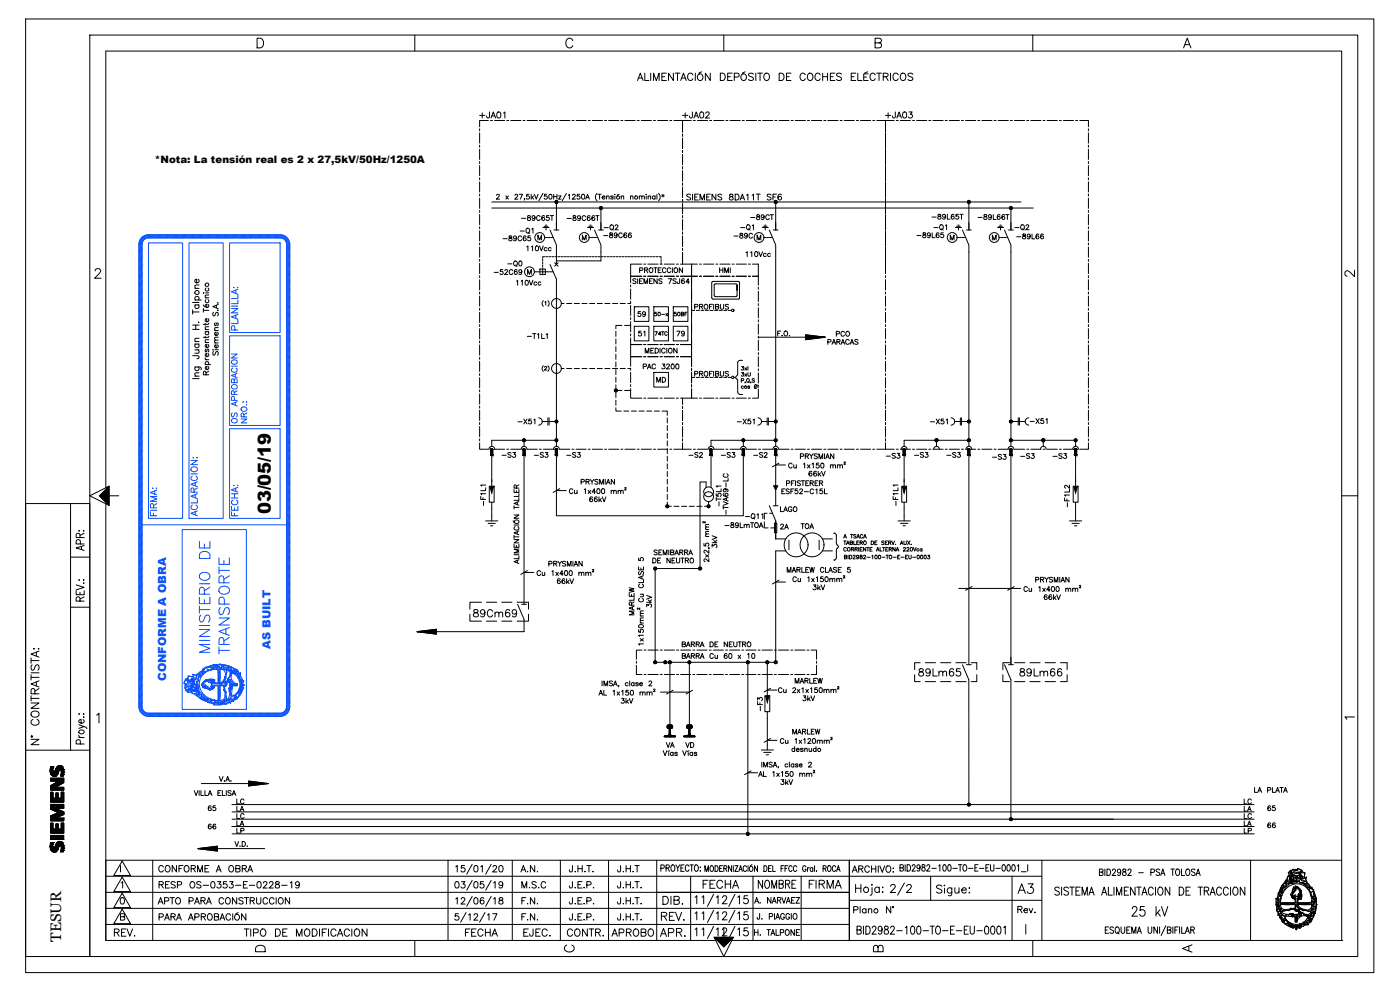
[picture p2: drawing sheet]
<svg xmlns="http://www.w3.org/2000/svg" width="420mm" height="297mm" viewBox="0 0 420 297" stroke-linecap="round" stroke-linejoin="round" font-family="sans-serif">
<defs><g id="words">
<text font-size="7.5" x="266" y="269.9">2/2</text>
<g font-size="6.6" fill="#044efb">
<text x="63.9" y="196.8" transform="rotate(-90 63.9 196.8)">MINISTERIO DE</text>
<text x="69.8" y="197.6" transform="rotate(-90 69.8 197.6)">TRANSPORTE</text>
</g>
<text font-size="6.6" x="338.3" y="276.2">25 kV</text>
<text font-size="6.2" x="304.4" y="269.2">A3</text>
<g font-size="5.7">
<text x="209.9" y="267.8">FECHA</text>
<text x="226.5" y="267.8">NOMBRE</text>
<text x="241.7" y="267.8">FIRMA</text>
<text x="197.2" y="277.3">REV.</text>
<text x="196.8" y="282.2">APR.</text>
</g>
<text font-size="5.4" x="81.3" y="154.3" transform="rotate(-90 81.3 154.3)">03/05/19</text>
<g font-size="5.3">
<text x="402.5" y="84.3">2</text>
<text x="140.8" y="186.3">89Cm69</text>
<text x="274.5" y="203.9">89Lm65</text>
<text x="304.8" y="203.9">89Lm66</text>
<text x="46.6" y="267.8">RESP OS-0353-E-0228-19</text>
<text x="155.2" y="267.8">M.S.C</text>
<text x="33.2" y="282.2">REV.</text>
<text x="72" y="282.2">TIPO DE MODIFICACION</text>
<text x="75.5" y="286.8">D</text>
<text x="138.3" y="282.2">FECHA</text>
<text x="155.9" y="282.2">EJEC.</text>
<text x="168.3" y="286.8">C</text>
<text x="169" y="282.2">CONTR.</text>
<text x="182.4" y="282.2">APROBO</text>
<text x="261.1" y="286.8">B</text>
<text x="353.5" y="286.8">A</text>
</g>
<g font-size="4.9">
<text x="142.9" y="36.7">+JA01</text>
<text x="203.6" y="36.7">+JA02</text>
<text x="264.6" y="36.7">+JA03</text>
<text x="151.3" y="81.1">-Q0</text>
<text x="195.8" y="116.1">MD</text>
<text x="232.8" y="154.9">LAGO</text>
<text x="222.6" y="157">-Q11</text>
<text x="61.4" y="250.1">66</text>
<text x="46.6" y="262.8">CONFORME A OBRA</text>
<text x="155.2" y="262.8">A.N.</text>
<text x="254.7" y="262.8">ARCHIVO:</text>
<text x="46.2" y="272.3">APTO PARA CONSTRUCCION</text>
<text x="155.2" y="272.3">F.N.</text>
<text x="155.2" y="277.3">F.N.</text>
</g>
<text font-size="4.9" fill="#044efb" x="60" y="155.9" transform="rotate(-90 60 155.9)">ACLARACION:</text>
<text font-size="4.6" x="18.4" y="282.6" transform="rotate(-90 18.4 282.6)">TESUR</text>
<g font-size="4.4">
<text x="154.9" y="71.3">-Q1</text>
<text x="155.2" y="67.4">-89C65T</text>
<text x="169" y="67.4">-89C66T</text>
<text x="179.9" y="70.2">-Q2</text>
<text x="221.2" y="70.2">-Q1</text>
<text x="224" y="67">-89CT</text>
<text x="278.3" y="67">-89L65T</text>
<text x="279" y="70.2">-Q1</text>
<text x="292.1" y="67">-89L66T</text>
<text x="303.4" y="70.2">-Q2</text>
<text x="157" y="83.6">M</text>
<text x="214.8" y="82.9">HMI</text>
<text x="222.6" y="78.3">110Vcc</text>
<text x="153.8" y="86.8">110Vcc</text>
<text x="190.1" y="96.3">59</text>
<text x="190.5" y="102">51</text>
<text x="201.8" y="102">79</text>
<text x="157" y="102.7">-T1L1</text>
<text x="191.9" y="111.8">PAC 3200</text>
<text x="154.2" y="128.4">-X51</text>
<text x="220.1" y="128.4">-X51</text>
<text x="278" y="128.4">-X51</text>
<text x="308" y="128.4">-X51</text>
<text x="149.6" y="138.3">-S3</text>
<text x="159.1" y="138.3">-S3</text>
<text x="169" y="138.3">-S3</text>
<text x="205.7" y="138.3">-S2</text>
<text x="215.2" y="138.3">-S3</text>
<text x="225.1" y="138.3">-S2</text>
<text x="264.6" y="138.6">-S3</text>
<text x="273" y="138.3">-S3</text>
<text x="282.9" y="138.3">-S3</text>
<text x="296.7" y="139">-S3</text>
<text x="305.2" y="138.6">-S3</text>
<text x="314.7" y="138.6">-S3</text>
<text x="217.3" y="153.1" transform="rotate(-90 217.3 153.1)">-T5L1</text>
<text x="270.2" y="152.8" transform="rotate(-90 270.2 152.8)">-F1L1</text>
<text x="321.7" y="153.5" transform="rotate(-90 321.7 153.5)">-F1L2</text>
<text x="232.8" y="159.8">2A</text>
<text x="239.2" y="159.8">TOA</text>
<text x="229.7" y="214.5" transform="rotate(-90 229.7 214.5)">-F3</text>
<text x="61.4" y="244.5">65</text>
<text x="69.8" y="242.4">LC</text>
<text x="69.8" y="244.5">LA</text>
<text x="372.2" y="242.4">LC</text>
<text x="372.2" y="244.5">LA</text>
<text x="379.2" y="244.5">65</text>
<text x="69.8" y="251.2">LP</text>
<text x="372.2" y="251.2">LP</text>
<text x="379.2" y="249.4">66</text>
</g>
<g font-size="4">
<text x="195.1" y="96">50-x</text>
<text x="201.1" y="96">50BF</text>
</g>
<text font-size="3.5" x="402.5" y="217">1</text>
<g font-size="3.4" fill="#044efb">
<text x="81.2" y="194.6" transform="rotate(-90 81.2 194.6)">AS BUILT</text>
<text x="49.9" y="204.3" transform="rotate(-90 49.9 204.3)">CONFORME A OBRA</text>
</g>
<text font-size="3.1" x="46.5" y="48.8">*Nota: La tensión real es 2 x 27,5kV/50Hz/1250A</text>
</g></defs>
<!-- layer: E4_ESQUEMAS -->
<g fill="none" stroke="#000" stroke-width=".3">
<path d="M143.9 38.7v.6M143.9 39.9v3M153.3 36.2h3M157 36.2h.6M158.2 36.2h3.1M161.8 36.2h.7M163.1 36.2h3M166.8 36.2h.6M168 36.2h3M171.6 36.2h.7M172.9 36.2h3M176.5 36.2h.7"/>
<path d="M177.8 36.2h3M181.4 36.2h.6M182.7 36.2h3M186.3 36.2h.6M187.5 36.2h3.1M191.2 36.2h.6M192.5 36.2h3M196.1 36.2h.6M197.3 36.2h3.1M201 36.2h.6M202.2 36.2h2.6v3.4v-3.4h2.7M214.2 36.2h3"/>
<path d="M217.9 36.2h.6M219.1 36.2h3.1M222.8 36.2h.6M224 36.2h3M227.7 36.2h.6M228.9 36.2h3M232.5 36.2h.7M233.8 36.2h3M237.4 36.2h.6M238.7 36.2h3M242.3 36.2h.6M243.6 36.2h3"/>
<path d="M247.2 36.2h.6M248.4 36.2h3.1M252.1 36.2h.6M253.4 36.2h3M257 36.2h.6M258.2 36.2h3.1M261.9 36.2h.6M265.8 38.7v.6M265.8 39.9v4.6M268.4 36.2h-2.6v3.4M275.1 36.2h3M278.8 36.2h.6"/>
<path d="M280 36.2h3M283.7 36.2h.6M284.9 36.2h3M288.6 36.2h.6M289.8 36.2h3M293.4 36.2h.7M294.7 36.2h3M298.3 36.2h.6M299.6 36.2h3M303.2 36.2h.6M304.4 36.2h3.1M308.1 36.2h.6"/>
<path d="M309.4 36.2h3M313 36.2h.6M314.2 36.2h3.1M317.9 36.2h.6M319.1 36.2h3.1M322.8 36.2h.6M324 36.2h2.7v1.8M326.7 38.7v.6M326.7 39.9v3M143.9 43.6v.6M143.9 44.8v3M143.9 48.5v.6"/>
<path d="M143.9 49.7v3M143.9 53.3v.7M143.9 54.6v3M143.9 58.2v.6M143.9 59.5v3M204.8 40.3v.6M204.8 41.5v3M204.8 45.1v.7M204.8 46.4v3M204.8 50v.7M204.8 51.3v3M204.8 54.9v.7"/>
<path d="M204.8 56.2v3M204.8 59.8v.7M265.8 44.8v4.6M265.8 49.7v4.6M265.8 54.6v4.6M265.8 59.5v4.6M326.7 43.6v.6M326.7 44.8v3M326.7 48.5v.6M326.7 49.7v3M326.7 53.3v.7M326.7 54.6v3"/>
<path d="M326.7 58.2v.6M326.7 59.5v3M143.9 63.1v.6M143.9 64.3v3.1M143.9 68v.6M143.9 69.3v3M143.9 72.9v.6M143.9 74.1v3.1M143.9 77.8v.6M143.9 79v3.1M147.6 60.6h158.8M147.6 62.4h162.5"/>
<path d="M161.4 72v-1.5l.6 1.5 .5-1.5v1.5M162.9 77.7v.6M162.9 78.6v.6M162.9 79.5v.6M163.4 71.3h.3M163.5 77h-.6v.4M163.8 77h.6M163.9 68.3v.7M163.9 71.3h.3M164.3 71.3h.4M164.7 77h.6M164.8 71.3h.3"/>
<path d="M165.1 79.4l1.9 4.4v48.3h-19.4v1.8M165.1 69l1.9 4.5v5.9M165.3 71.3h.3M165.6 77h.7M165.7 71.3h.3M166.3 69h1.4M166.5 78.8l1 1.1M166.6 77h.6M167 60.6v8.4M167.5 77h.6M167.5 78.8l-1 1.1M168.4 77h.6"/>
<path d="M169.3 77h.6M170.2 77h.6M171.1 77h.7M172.1 77h.6M173 77h.6M173.9 77h.6M174.8 72v-1.5l.5 1.5 .6-1.5v1.5M174.8 77h.6M175.7 77h.6M176.7 77h.6M176.8 71.3h.3M177.2 68.3v.7"/>
<path d="M177.3 71.3h.3M177.6 77h.6M177.7 71.3h.3M178.2 71.3h.3M178.4 69l1.9 4.5v4.8h-13.3M178.5 77h.6M179.4 77h.6M180.3 77h.6M180.3 62.4v6.6M181.2 77h.6M182.2 77h.6M183.1 77h.6"/>
<path d="M184 77h.6M184.9 77h.6M185.8 77h.6M186.7 77h.7M187.7 77h.6M188.6 77h.6M189.5 77h.6M190.4 77h.6M191.3 77h.6M192.3 77h.6M192.6 79.2h-3.3v3.7h3.3h-3.3v2M193.2 77h.6"/>
<path d="M193.2 79.2h.6M194.1 77h.6M194.4 79.2h3.1M195 77h.6M195.9 77h.6M196.8 77h.6M197.8 77h.6v.5M198.1 79.2h.6M198.4 77.8v.6M198.4 78.8v.4M199.3 79.2h3.1M203 79.2h.6"/>
<path d="M204.2 79.2h3.3v3.7h-3.3h3.3v2M204.8 61.1v3M204.8 64.7v.6M204.8 66v3M204.8 69.6v.6M204.8 70.8v3.1M204.8 74.5v.6M204.8 75.7v3.5M209.3 79.2h-1.8v3.7h1.8h-1.8v2.7M209.9 79.2h.6M211.1 79.2h3.1M220.9 79.2h3.1"/>
<path d="M227.2 72v-1.5l.6 1.5 .5-1.5v1.5M227.6 79.2v3.7h-1.8h1.8v2.7M229.2 71.3h.3M229.7 68.3v.7M229.7 71.3h.3M230.2 71.3h.2M230.6 71.3h.3M230.9 69l1.9 4.5v60.4M231.1 71.3h.3M231.5 71.3h.3M232.1 69h1.4M232.8 60.6v8.4"/>
<path d="M265.8 64.3v4.7M265.8 69.3v4.6M265.8 74.1v8M285.2 72v-1.5l.6 1.5 .5-1.5v1.5M287.2 71.3h.3M287.6 68.3v.7M287.7 71.3h.3M288.1 71.3h.3M288.6 71.3h.3M288.8 69l2 4.5v60.4M289 71.3h.4M289.5 71.3h.3"/>
<path d="M290 69h1.5M290.8 60.6v8.4M297.8 72v-1.5l.6 1.5 .5-1.5v1.5M299.9 71.3h.3M300.3 68.3v.7M300.3 71.3h.3M300.8 71.3h.3M301.2 71.3h.3M301.5 69l1.9 4.5v60.4M301.7 71.3h.3M303.4 62.4v6.6M326.7 63.1v.6"/>
<path d="M326.7 64.3v3.1M326.7 68v.6M326.7 69.3v3M326.7 72.9v.6M326.7 74.1v3.1M326.7 77.8v.6M326.7 79v3.1M57.8 98.8h1.9M57.8 97.5h1.9M57.8 93.6h1.9M57.8 93v1.2M57.8 90.8h1.9"/>
<path d="M58.5 91.5h1.2M58.5 90h1.9M58.5 86.5h1.2M58.7 91.5a.61 .61 0 0 0-.1 .9 .61 .61 0 0 0 1 0 .61 .61 0 0 0-.1-.9M58.7 90a.61 .61 0 0 1-.1-.9 .61 .61 0 0 1 1 0 .61 .61 0 0 1-.1 .9M58.7 97.5v1.3M59.5 83.8a.6 .6 0 0 1 .1 .9 .6 .6 0 0 1-.9 0 .6 .6 0 0 1 .1-.9h.2v1.1M59.7 96.6v.2zM59.7 85.5l-1.1 .1-.1 .5 .3 .4M61.1 88h.1M61 93.1h1.7M61 92.6v1.1"/>
<path d="M61 91.5l.3 .6M61.6 97v.6M61.6 99.5h1.1M61.6 98.9h1.1M61.6 89.4h1.1M61.7 87.9h1M61.8 99.5a.52 .52 0 0 0-.1 .8 .52 .52 0 0 0 .8 0 .52 .52 0 0 0-.1-.8M61.8 89.9a.52 .52 0 0 0-.1 .8 .52 .52 0 0 0 .8 0 .52 .52 0 0 0-.1-.8M61.8 86.4a.52 .52 0 0 0-.1 .8 .52 .52 0 0 0 .8 0 .52 .52 0 0 0-.1-.8M62.4 95.6a.51 .51 0 0 1 .2 .8 .51 .51 0 0 1-.8 0 .51 .51 0 0 1 .1-.8l.1 .9M62.4 91.3a.52 .52 0 0 1 .2 .8 .52 .52 0 0 1-.8 0 .52 .52 0 0 1 .1-.8l.1 1M62.7 98l-1 .1-.1 .4 .3 .4"/>
<path d="M62.7 96.9l-.3 .4h-1.4M62.7 88.5l-1 .1-.1 .4 .3 .4M64.1 93.7l-.2 .4v.5l.5 .1 .5-.9 .4-.1 .2 .4-.2 .7M64.4 99.2h1.1M64.6 96.9l-.2 .3 .2 .5 .4-.7h.4l.1 .5-.2 .2M64.9 91.6v.8M65.3 99.7a.52 .52 0 0 1 .1 .8 .52 .52 0 0 1-.8 0 .52 .52 0 0 1 .1-.8l.2 .9M65.3 93.1h.1M65.4 90.8v.2zM65.5 98.3l-1 .1-.1 .4 .3 .4M65.5 91.4l-1.6 .6 1.6 .6M143.9 82.7v.6"/>
<path d="M143.9 83.9v3.1M143.9 87.6v.6M143.9 88.8v3.1M143.9 92.5v.6M143.9 93.7v3.1M143.9 97.4v.6M143.9 98.6v3.1M160.3 81.6h3.6M162 80.7h1.7v1.7h-1.7zM162.9 80.4v2M164 81.6h.3M164.5 81.6h.3"/>
<path d="M164.9 81.6h.3M165.4 81.6h.3M165.8 81.6h.2M168.5 91.1h.8M170.1 91.1h1.5M172.4 91.1h1.5M174.7 91.1h1.5M176.9 91.1h1.6M179.2 91.1h1.6M181.5 91.1h1.6M183.8 91.1h1.6M184.8 99.4v1.5"/>
<path d="M186.1 91.1h1.5M186.7 97.6h-1.9v1M187.4 97.6h1.9M188.4 91.1h.9M189.3 85.5v.6M189.3 86.7v3.1M189.3 90.4v.6M189.3 96.5v3.1M193.2 82.9h.6M194.4 82.9h3.1M196.2 97.9h4.4v4.4h-4.4zM198.1 82.9h.6"/>
<path d="M199.3 82.9h3.1M203 82.9h.6M207.5 85.5v.6M207.5 86.2v4.8M207.5 91.1v.6M207.5 96.5v3.1M207.5 93.1h1M209 93.1h.9M209.9 82.9h.6M210.3 93.1h1M211.1 82.9h3.1M211.7 93.1h.9"/>
<path d="M213.1 93.1h.9M213.7 84.6l.3-.2 7.8 .1 .2 .3-.1 4.7-.3 .2h-7.8l-.2-.3zM214.3 88.6l.4 .4h6.1M214.5 93.1h.9M215.8 93.1h1M217.2 93.1h.9M218.6 93.1h.9M220.8 85.2h-6.3l-.2 .3v3.1M220.8 85.2l.4 .3M220.9 82.9h3.1M221.2 87.1v-1.6v3.1M221.2 88.6l-.4 .4"/>
<path d="M224.6 82.9h.6M227.6 86.2v.6M227.6 87.4v3.1M227.6 91.1v.6M227.6 92.3v3.1M227.6 96v.6M227.6 97.2v3.1M265.8 82.7v.6M265.8 83.9v3.1M265.8 87.6v.6M265.8 88.8v3.1M265.8 92.5v.6"/>
<path d="M265.8 93.7v3.1M265.8 97.4v.6M265.8 98.6v3.1M326.7 82.7v.6M326.7 83.9v3.1M326.7 87.6v.6M326.7 88.8v3.1M326.7 92.5v.6M326.7 93.7v3.1M326.7 97.4v.6M326.7 98.6v3.1M57.8 106.7l1.8 .1 .1 .6-.6 .2"/>
<path d="M57.8 113.6h1.9M58.5 110.1l1.7 .1 .2 .3-.1 .4M58.5 112.9h1.2M58.5 105h1.2M58.5 103.2h1.2M58.5 102.5h1.2M58.7 110.1a.61 .61 0 0 0-.1 .9 .61 .61 0 0 0 1 0 .61 .61 0 0 0-.1-.9M58.7 103.2a.61 .61 0 0 0-.1 .9 .61 .61 0 0 0 1 0 .61 .61 0 0 0-.1-.9M59.4 105l.3 .4v.5l-1.2 .1M59.7 111.8l-1.1 .2-.1 .4 .3 .5M59.7 101.5l-1.1 .1-.1 .4 .3 .5M61.6 107.3l.1 .4 .3 .2"/>
<path d="M61.6 109.4h1.6M61.6 107.9h1.1M61.6 102.8h1.1M61.6 100.9v.6M61.8 112.5l-.1-1-.5-.1-.2 1.1h1.7M61.8 109.4a.52 .52 0 0 1-.1-.8 .52 .52 0 0 1 .8 0 .52 .52 0 0 1-.1 .8M61.8 104.7l-.2 .4 .2 .5 .4-.8h.4l.1 .5-.3 .3M62.4 110a.51 .51 0 0 1 .2 .7 .51 .51 0 0 1-.8 0 .51 .51 0 0 1 .1-.7l.1 .9M62.4 106.1a.51 .51 0 0 1 .2 .7 .51 .51 0 0 1-.8 0 .51 .51 0 0 1 .1-.7l.1 .9M62.4 103.3a.51 .51 0 0 1 .2 .8 .51 .51 0 0 1-.8 0 .51 .51 0 0 1 .1-.8l.1 1M62.7 101.9l-1 .1-.1 .4 .3 .4M62.7 100.8l-.3 .4h-1.4"/>
<path d="M62.7 111.4l-.9 .5M63.9 105h.1M64.1 105.5l-.2 .4 .2 .7 .4-.2 .4-.8 .4-.1 .2 .4-.2 .7M64.4 102.9h1.1M64.5 104.9h1M65.3 103.4a.51 .51 0 0 1 .1 .8 .51 .51 0 0 1-.8 0 .51 .51 0 0 1 .1-.8l.2 1M65.5 102l-1 .1-.1 .4 .3 .4M65.5 101.2l-1 .1-.1 .3 .3 .4M143.9 102.3v.6M143.9 103.5v3.1M143.9 107.2v.6M143.9 108.4v3.1"/>
<path d="M143.9 112.1v.6M143.9 113.3v3.1M143.9 117v.6M143.9 118.2v3.1M168.5 110.6h.8M170.1 110.6h1.5M172.4 110.6h1.5M174.7 110.6h1.5M176.9 110.6h1.6M179.2 110.6h1.6M181.5 110.6h1.6M183.8 110.6h1.6"/>
<path d="M184.8 101.7v1.5M184.8 104v1.5M184.8 106.3v1.5M184.8 108.6v1.5M184.8 110.9v1.5M184.8 113.2v1.5M184.8 115.5v1.5M184.8 117.8v1.5M184.8 117.2h1.9M186.1 110.6h1.5M187.4 117.2h1.9M188.4 110.6h.9"/>
<path d="M189.3 116.6v2.9h3.3M189.3 110.5v.6M189.3 111.7v3.1M189.3 115.4v.6M192.6 103.4h-3.3v3.6h3.3h-3.3v2.9M193.2 119.5h.6M194.4 103.4h3.1M194.4 119.5h3.1M198.1 103.4h.6M198.1 119.5h.6M199.3 103.4h3.1M199.3 119.5h3.1"/>
<path d="M203 119.5h.6M204.8 119.5v1.8M207.5 103.4v3.6h-3.3h3.3v2.9M207.5 116.8v2.7h1.8M207.5 116.6v2.9h-3.3M207.5 102.1v3.1M207.5 105.8v.6M207.5 107v3M207.5 110.5v.8M207.5 111.7v3.2M207.5 115.4v.8M207.5 113.2h1"/>
<path d="M209 113.2h.9M209.9 119.5h.6M210.3 113.2h1M211.1 119.5h3.1M211.7 113.2h.9M213.1 113.2h.9M214.5 113.2h.9M214.8 119.5h.6M215.8 113.2h1M216 119.5h3.1M217.2 113.2h.9M218.6 113.2h.9"/>
<path d="M219.7 119.5h.6M220.9 119.5h3.1M224.6 119.5h.6M227.6 116.8v2.7h-1.8M227.6 100.9v.6M227.6 102.1v3.1M227.6 105.8v.6M227.6 107v3M227.6 110.7v.6M227.6 111.9v3M227.6 115.5v.7M227.6 101.2h14.2"/>
<path d="M241.8 100.5l5.9 .7-5.9 .7zM265.8 102.3v.6M265.8 103.5v3.1M265.8 107.2v.6M265.8 108.4v3.1M265.8 112.1v.6M265.8 113.3v3.1M265.8 117v.6M265.8 118.2v3.1M326.7 102.3v.6M326.7 103.5v3.1M326.7 107.2v.6"/>
<path d="M326.7 108.4v3.1M326.7 112.1v.6M326.7 113.3v3.1M326.7 117v.6M326.7 118.2v3.1M143.9 132.9v1.9h2.7M143.9 121.9v.6M143.9 123.1v3.1M143.9 126.8v.6M143.9 128v3M143.9 131.7v.6M146.7 134.8a.86 .86 0 0 1 .9-.9 .86 .86 0 0 1 .8 .9"/>
<path d="M147.2 134.8h.6M147.4 134.8v1.8l.5-.1-.1-1.7M147.6 136.6v9.5M156.4 134.8a.86 .86 0 0 1 .9-.9 .86 .86 0 0 1 .8 .9M157 134.8h.6M157.3 132.1v1.8M157.3 136.6v44.7M157.5 134.8l.1 .1M157.6 136.5l-.5 .1M162.7 126.5h1.7M164.4 125.4v2.2M164.8 126.5h2.2"/>
<path d="M164.8 125.4v2.2M166.1 134.8a.86 .86 0 0 1 .9-.9 .86 .86 0 0 1 .9 .9M166.8 134.8h.6M167 136.6v18.1h56.1v-18.1M167 132.1v1.8M167.2 134.8l.1 1.8h-.5M176.5 134.8h.7M177.8 134.8h3M181.4 134.8h.6M182.7 134.8h3M184.8 122.3v1h1.6M184.8 120.1v1.5"/>
<path d="M186.3 134.8h.6M187.2 123.3h1.5M187.5 134.8h3.1M189.5 123.3h1.5M191.2 134.8h.6M191.8 123.3h1.5M192.5 134.8h3M194.1 123.3h1.5M196.1 134.8h.6M196.4 123.3h1.5M197.3 134.8h3.1M198.7 123.3h1.6v1.3"/>
<path d="M200.3 125.4v1.5M200.3 127.7v1.5M200.3 130v1.5M200.3 132.3v1.5M200.3 134.6v1.5M200.3 136.9v1.5M200.3 139.1v1.6M201 134.8h.6M202.2 134.8h2.6v-1.9v1.9h2.7M204.8 121.9v.6M204.8 123.1v3.1M204.8 126.8v.6"/>
<path d="M204.8 128v3.1M204.8 131.7v.6M212.5 134.8a.86 .86 0 0 1 .9-.9 .86 .86 0 0 1 .9 .9M213 134.8h.6M213.4 136.6v8M213.6 134.8l.1 .1M213.7 136.5l-.5 .1M222.2 134.8a.86 .86 0 0 1 .9-.9 .86 .86 0 0 1 .9 .9M222.8 134.8h.6M223.1 132.1v1.8M223.3 134.8l.1 1.8h-.5M228.5 126.5h1.7"/>
<path d="M230.2 125.4v2.2M230.6 126.5h2.2M230.6 125.4v2.2M232 134.8a.86 .86 0 0 1 .8-.9 .86 .86 0 0 1 .9 .9M232.5 134.8h.7M232.8 136.6v1.9M232.8 132.1h-19.4v1.8M233 134.8l.1 1.8h-.5M233.8 134.8h3M237.4 134.8h.6M238.7 134.8h3M242.3 134.8h.6"/>
<path d="M243.6 134.8h3M247.2 134.8h.6M248.4 134.8h3.1M252.1 134.8h.6M253.4 134.8h3M257 134.8h.6M258.2 134.8h3.1M261.9 134.8h.6M265.8 132.9v1.9h-2.7M265.8 132.9v1.9h2.6M265.8 121.9v.6M265.8 123.1v3.1"/>
<path d="M265.8 126.8v.6M265.8 128v3.1M265.8 131.7v.6M270.2 134.8h3M271.3 136.6v8M280 134.8h3M280.2 134.8a.86 .86 0 0 1 .9-.9 .86 .86 0 0 1 .8 .9M281.1 132.1v1.8M286.5 126.5h1.7M288.2 125.4v2.2M288.6 126.5h2.2M288.6 125.4v2.2"/>
<path d="M289.8 134.8h3M289.9 134.8a.86 .86 0 0 1 .9-.9 .86 .86 0 0 1 .8 .9M290.8 132.1h-19.5v1.8M290.8 136.6v62.8M291 134.8l.1 .1M291.1 134.9v1.6M291.1 136.5l-.5 .1M293.4 134.8h.7M294.7 134.8h3M302.5 134.8a.86 .86 0 0 1 .9-.9 .86 .86 0 0 1 .9 .9M303.4 126.5h2.2M303.4 132.1h19.4v1.8"/>
<path d="M303.4 136.6v62.8M305.6 125.4v2.2M306 126.5h1.6M306 125.4v2.2M312.3 134.8a.86 .86 0 0 1 .8-.9 .86 .86 0 0 1 .9 .9M313 134.8h.6M313.1 132.1v1.8M322 134.8a.86 .86 0 0 1 .8-.9 .86 .86 0 0 1 .9 .9M322.6 134.8h.8M322.6 134.8l-.1 .1M322.8 136.6v8M323 134.8l.1 1.8-.6-.1"/>
<path d="M326.7 132.9v1.9h-2.7M326.7 121.9v.6M326.7 123.1v3.1M326.7 126.8v.6M326.7 128v3M326.7 131.7v.6M145.7 156.3h3.7M146.5 157h2.2M146.8 145.9h1.5v4.8h-1.5zM147.2 157.8h.7M147.6 150.7v5.6M200.3 150.6v1.3h1.2"/>
<path d="M200.3 141.5v1.5M200.3 143.7v1.6M200.3 146.1v1.5M200.3 148.3v1.6M202.3 151.9h1.5M204.5 151.9h1.6M206.8 151.9h1.6M209.1 151.9h1.6M211.4 151.9h1.2M211.9 146.3v-1.7h-1.8v26h-13.5v28.1h36.2v-33.4h3M230.9 151.7l1.9 4.6v5.4h3M231 154h.8"/>
<path d="M232.2 145.8h1.1l-.5 1.1zM232.2 145.8h1.1M232.8 146.9v4.8M269.5 156.3h3.7M270.3 157h2.1M270.6 145.9h1.5v4.8h-1.5zM271 157.8h.7M271.3 152.7v3.6M321 156.3h3.6M321.7 157h2.2M322.1 145.9h1.4v4.8h-1.4zM322.4 157.8h.8"/>
<path d="M322.8 154.8v1.5M236.8 162.1v2.9M245.8 162.1v2.9M246.8 161.7h3M246.8 165.3h3M125.1 189.5l5.9-.7v1.5zM156.6 181.3h1.4M157.3 185.8v3.7h-26.3M191 199.6v2.8h1.6M191 198.4v.6M192.6 195.1h-1.6v2.7M193.3 195.1h.6"/>
<path d="M194.5 195.1h3M198.1 195.1h.7M199.4 195.1h3M201 198.7v18.8M203 195.1h.7M204.3 195.1h3M206.9 198.7v18.8M207.9 195.1h.6M209.2 195.1h3M212.8 195.1h.6M214 195.1h3.1M217.7 195.1h.6"/>
<path d="M219 195.1h3M222.6 195.1h.6M223.8 195.1h3.1M224.4 198.5v51.7M227.5 195.1h.6M228.7 195.1h3.1M230.3 198.7v10.3M232.4 195.1h.6M233.6 195.1h3.1M237.3 195.1h.6M238.5 195.1h3.1M242.2 195.1h.6"/>
<path d="M243.4 195.1h1.7v2.7M245.1 198.4v.6M245.1 199.6v2.8h-1.7M290 199.4h1.5M301.5 199.4l1.9 4.6v41.8M302.7 199.4h1.4M193.3 202.4h.6M194.5 202.4h3M198.1 202.4h.7M199.4 202.4h3M200.3 217.6h1.3l.2 .1 .1 .7-.7 .2v1.8l1.4 .4 .1 .3h-3.3l.1-.3 1.1-.2 .2-.2 .1-1.6-.7-.4zM200.5 217.6l-.3 .3"/>
<path d="M200.7 217.6l-.5 .5M200.9 217.5l-.7 .8M201.2 217.6l-.9 .8M201.2 218.7l-.3 .4M201.2 218.9l-.3 .4M201.2 219.2l-.3 .3M201.2 219.8l-.3 .3M201.2 220l-.4 .3M201.2 219.4l-.3 .3M201.2 219.6l-.3 .3M201.3 217.6l-.8 .9M201.6 217.6l-1 .9"/>
<path d="M201.7 217.6l-.9 1M201.8 217.7l-.9 1M201.9 217.9l-1 1M201.9 218.1l-.5 .4M201.9 218.3l-.2 .1M203 202.4h.7M204.3 202.4h3M206.1 217.7l.8-.2 .8 .2v.7l-.7 .4 .1 1.6 .1 .2 1.2 .2 .2 .3h-3.4l.1-.3 1.4-.4v-1.8l-.6-.2zM206.4 217.6l-.3 .3M206.6 217.6l-.5 .5M206.8 217.5l-.7 .8M207 217.6l-.9 .8"/>
<path d="M207 218.7l-.3 .4M207 218.9l-.3 .4M207 219.2l-.3 .3M207 219.8l-.3 .3M207 220l-.3 .3M207 219.4l-.3 .3M207 219.6l-.3 .3M207.2 217.6l-.9 .9M207.4 217.6l-1 .9M207.6 217.6l-1 1M207.7 217.7l-1 1M207.7 217.9l-1 1"/>
<path d="M207.7 218.1l-.5 .4M207.7 218.3l-.1 .1M207.9 202.4h.6M209.2 202.4h3M212.8 202.4h.6M214 202.4h3.1M217.7 202.4h.6M219 202.4h3M222.6 202.4h.6M223.8 202.4h3.1M227.5 202.4h.6M228.7 202.4h3.1"/>
<path d="M230.3 215.5v9.5M232.4 202.4h.6M233.6 202.4h3.1M237.3 202.4h.6M238.5 202.4h3.1M242.2 202.4h.6M290.8 204v37.4M60.4 235.1h14.2M74.6 234.4l5.9 .7-5.9 .7zM199.5 220.8l-.1 .2M199.8 220.7l-.3 .4M200.1 220.7l-.4 .4"/>
<path d="M200.3 220.7l-.4 .4M200.5 220.6l-.4 .5M201.2 220.2l-.9 .9M201.2 220.4l-.7 .7M201.3 220.5l-.5 .6M201.4 220.6l-.4 .5M201.6 220.7l-.4 .4M201.7 220.7l-.3 .4M201.9 220.7l-.3 .4M202.1 220.7l-.3 .4M202.3 220.7l-.3 .4M202.5 220.8l-.3 .3"/>
<path d="M202.6 220.8l-.2 .3M202.7 221l-.1 .1M205.4 220.8l-.2 .2M205.6 220.7l-.2 .4M205.9 220.7l-.3 .4M206.1 220.7l-.3 .4M206.4 220.6l-.4 .5M207.1 220.2l-.9 .9M207.1 220.4l-.7 .7M207.1 220.5l-.5 .6M207.2 220.6l-.4 .5M207.4 220.7l-.4 .4"/>
<path d="M207.6 220.7l-.4 .4M207.8 220.7l-.4 .4M207.9 220.7l-.3 .4M208.1 220.7l-.3 .4M208.3 220.8l-.2 .3M208.5 220.8l-.3 .3M208.6 221l-.1 .1M228.5 225h3.6M229.2 225.7h2.2M229.9 226.5h.8M36.2 259.7v1.9M36.7 258.3l2.5 4.4h-5.1z"/>
<path d="M45.8 258.1v24.1M65.2 253.9l-5.8 .7 5.8 .8M65.2 254.6h14.2M69.6 241.4h306.8M69.6 243.6h306.8M69.6 245.8h306.8M69.6 250.2h306.8M134.5 258.1v24.1M139.4 259.7h-.9l-.1 .8a.68 .68 0 0 1 1 0 .68 .68 0 0 1-.1 1 .68 .68 0 0 1-1-.2M141.7 259.3l-1.6 3M142.5 259.8a.6 .6 0 0 1 .9 .3l.1 .4a.86 .86 0 0 1-.6 1.1h-.2a1.22 1.22 0 0 1-.2-1.8zM147.4 259.3l-1.6 3"/>
<path d="M150 259.8a.59 .59 0 0 1 .9 .3l.1 .4a.84 .84 0 0 1-.8 1.1 1.22 1.22 0 0 1-.2-1.8zM153.7 258.1v24.1M168.2 258.1v24.1M171.8 259.7l-.1 1.8h-.6l-.2-.5M173.4 259.7v1.9M174.7 259.7v1.9M176.1 259.7h1.3M176.7 259.7v1.9M182.6 258.1v24.1M186.3 259.7l-.1 1.8h-.7l-.2-.5M187.9 259.7v1.9M189.2 259.7v1.9"/>
<path d="M190.6 259.7h1.2M191.2 259.7v1.9M197.1 258.1v24.1M201.6 259.6l.2-.1a.99 .99 0 0 1 .8 1 .99 .99 0 0 1-.8 .9 1.25 1.25 0 0 1-.2-1.8zM202.8 259.5l.6 .9v1M204 259.5l-.6 .9M205.3 259.5h-.9v1.9h.9M206.8 260a.57 .57 0 0 0-.7-.5 .57 .57 0 0 0-.4 .7v.5a.57 .57 0 0 0 .4 .7 .57 .57 0 0 0 .7-.4M207.1 259.5h1M207.6 259.5v1.9M208.7 259.6l.1-.1a.99 .99 0 0 1 .8 1 .99 .99 0 0 1-.8 .9 1.25 1.25 0 0 1-.1-1.8zM213.3 259.8l.2-.1a.89 .89 0 0 1 .6 .9 .89 .89 0 0 1-.6 .9 1.13 1.13 0 0 1-.2-1.7z"/>
<path d="M214.6 259.7a.87 .87 0 0 1 .9 .9 .87 .87 0 0 1-.9 .9zM216.8 259.7h-.8v1.8M219.5 259.7v1.8l-.9-1.8v1.8M220.1 259.7v1.8M220.5 259.7h1l-1 1.8h1M224.5 259.7v1.8M225.2 260l.1-.1a.74 .74 0 0 1 .7 .8 .74 .74 0 0 1-.8 .7l-.3-.5zM225.7 259.4l-.5 .3M227.3 259.7v1.8l-.9-1.8v1.8M229.3 259.7a.87 .87 0 0 1 .9 .9 .87 .87 0 0 1-.9 .9zM231.5 259.7h-.9v1.8M231.9 259.7v1.8h.8"/>
<path d="M235.3 259.7h-.9v1.8M236.5 259.7h-.9v1.8M244.5 259.7v1.8M248.6 259.8l.1-.1a.89 .89 0 0 1 .7 .9 .89 .89 0 0 1-.7 .9 1.18 1.18 0 0 1-.1-1.7zM254.9 258.1v24.1v-24.1M271.6 259.4v2M272.2 259.4a.97 .97 0 0 1 1.1 1 .97 .97 0 0 1-1.1 1zM273.8 259.9l.3-.5h.3l.2 .4-.2 .7-.7 .9h1M276.8 259.5v.6a.69 .69 0 0 1 .8 .4 .69 .69 0 0 1-.3 .9 .61 .61 0 0 1-.7-.7 .61 .61 0 0 1 .8-.5l.1-.7zM278.2 259.9l.3-.5h.3l.2 .4-.2 .7-.7 .9h1M281.7 259.8l.4-.4v2M283.2 259.5l.2-.1a1.07 1.07 0 0 1 .6 1 1.07 1.07 0 0 1-.6 1l-.5-.9z"/>
<path d="M284.6 259.5l.2-.1a1.14 1.14 0 0 1 .2 2l-.5-.4zM287.6 259.4h1.1M288.1 259.4v2M289.2 259.5l.2-.1a.99 .99 0 0 1 .8 1 .99 .99 0 0 1-.8 1 1.3 1.3 0 0 1-.2-1.9zM293.5 259.4h-.9v2h.9M296.8 259.4h-.9v2h.9M297.3 259.4v1.4l.4 .6 .5-.3 .1-1.7M300.9 259.5l.2-.1a1.14 1.14 0 0 1 .2 2l-.5-.4-.1-.7zM302.4 259.5l.2-.1a1.09 1.09 0 0 1 0 2 1.42 1.42 0 0 1-.2-1.9zM303.9 259.5l.2-.1a1.07 1.07 0 0 1 .6 1 1.07 1.07 0 0 1-.6 1l-.5-.9zM305.3 259.8l.4-.4v2M308.4 259.4v2"/>
<path d="M312.7 258.1v24.1M334.1 248h-264.5h306.8M375.3 258.1v24.1M402.7 258.1h-370.9v24.1M31.8 262.9h280.9M31.8 272.5h223.1M31.8 267.7h223.1M31.8 277.4h223.1M36.2 275.1l1.1-.1 .1-.7-1.2-.1v1.9l1.2-.2v-.6l-.4-.2M36.4 269.4a.59 .59 0 0 1 .9 .3l.1 .5a.84 .84 0 0 1-.8 1.1 1.22 1.22 0 0 1-.2-1.9zM36.4 264.9l.4-.4v1.9M36.7 263.2l2.5 4.3h-5.1z"/>
<path d="M36.7 268l2.5 4.3h-5.1zM36.7 272.8l2.5 4.3h-5.1zM47.7 275.2l1.1-.1 .2-.6-.4-.3h-.9v1.9M49.4 276.1l.7-1.9 .7 1.9M49.7 275.4h.9M51.3 275.1l1.1-.1 .2-.5-.5-.3h-.8v1.9M52 275.1l.6 1M53 276.1l.7-1.9 .7 1.9M53.2 275.4h1M56.5 276.1l.8-1.9 .7 1.9M56.8 275.4h.9M58.5 275.2l1.1-.1 .2-.6-.5-.3h-.8v1.9"/>
<path d="M60.4 275.1l1.1-.1 .2-.5-.5-.3h-.8v1.9M61 275.1l.7 1M62.4 274.4a.88 .88 0 0 1 1.2 .2 .88 .88 0 0 1-.1 1.2 .88 .88 0 0 1-1.2-.1 .88 .88 0 0 1 .1-1.3zM64.3 275.1l1.2-.1v-.7l-1.2-.1v1.9l1.2-.1 .1-.6-.4-.3M66 276.1l.7-1.9 .8 1.9M66.3 275.4h.9M69.2 274.6a.71 .71 0 0 0-.8-.5 .71 .71 0 0 0-.6 .8 .8 .8 0 0 0 .3 1 .8 .8 0 0 0 1-.1l.1-.2M69.9 274.2v1.9M71.5 273.8l-.7 .4M73.8 274.2v1.9l-1.3-1.9v1.9M136.8 260.1l.4-.4v1.9M136.8 269.7l.4-.4v2"/>
<path d="M136.8 264.6l.2-.1a.99 .99 0 0 1 .8 1 .99 .99 0 0 1-.8 .9 1.24 1.24 0 0 1-.2-1.8zM137.6 274.2h-.9l-.1 .8a.69 .69 0 0 1 1-.1 .69 .69 0 0 1-.1 1.1 .69 .69 0 0 1-1-.3M138.4 269.8l.4-.5h.4l.3 .4-.3 .6-.9 1h1.3M138.5 264.5h1l-.5 .8a.64 .64 0 0 1 .4 1 .64 .64 0 0 1-1.1-.2M139.9 273.8l-1.7 2.9M140.6 274.5l.5-.3v1.9M141.7 269l-1.6 2.9M141.7 264.2l-1.6 2.9M142.3 274.6l.3-.4h.4l.4 .3-.3 .7-.9 .9h1.3M142.5 269.4a.6 .6 0 0 1 .9 .3l.1 .5a.86 .86 0 0 1-.6 1.1h-.2a1.22 1.22 0 0 1-.2-1.9zM142.5 264.6l.2-.1a1 1 0 0 1 .8 1 1 1 0 0 1-.8 .9 1.24 1.24 0 0 1-.2-1.8zM144.3 260.1l.4-.4v1.9"/>
<path d="M145.1 264.5h-.9l-.1 .8a.68 .68 0 0 1 1 .1 .68 .68 0 0 1-.1 1 .68 .68 0 0 1-1-.3M145.2 269.6l-.1-.2a.6 .6 0 0 0-.9 .3v1.3a.59 .59 0 0 0 1 .1 .59 .59 0 0 0-.3-1 .59 .59 0 0 0-.8 .5M145.6 273.8l-1.7 2.9M146.3 274.5l.5-.3v1.9M147.4 269l-1.6 2.9M147.4 264.2l-1.6 2.9M147.9 274.2h1.2l-.9 1.9M148 260.2l.3-.5h.4l.4 .4-.3 .6-.9 .9h1.2M148.1 269.7l.5-.4v2M148.1 264.9l.5-.4v1.9M149.9 269.4v.6l.8 .3 .3 .3a.63 .63 0 0 1-.7 .7 .63 .63 0 0 1-.5-.9l1.1-.6-.1-.4-.3-.1zM150.9 265.2a.59 .59 0 0 1-.8 .5 .59 .59 0 0 1-.3-1 .59 .59 0 0 1 1 .1l.1 .4a.9 .9 0 0 1-.7 1.2l-.4-.2"/>
<path d="M171.8 274.2l-.1 1.7-.6 .1-.2-.6M171.8 269.3l-.1 1.8-.6 .1-.2-.6M171.8 264.5l-.1 1.8-.6 .1-.2-.6M172.5 261.5h.2zM172.5 271.2h.2zM172.6 275.9v.2zM172.6 266.3v.1zM173.4 270.3h.8M173.4 265.4h.8M173.4 275.1h.8M173.4 260.6h1.3M174.7 274.2h-1.3v1.9h1.3"/>
<path d="M174.7 269.3h-1.3v2h1.3M174.7 264.5h-1.3v1.9h1.3M175.2 271.2h.2zM175.3 275.9v.2zM175.3 266.3v.1zM175.5 261.5h.1zM176.1 275.2l1.1-.1 .2-.6-.5-.3h-.8v1.9M176.1 270.3h1.1l.2-.3-.1-.5-1.2-.2v2M176.1 265.5l1.1-.1 .2-.5-.5-.4h-.8v1.9M177.8 261.5h.2zM178 271.2h.2zM178.1 275.9v.2z"/>
<path d="M178.1 266.3v.1zM186.3 269.3l-.1 1.8-.7 .1-.2-.6M186.3 264.5l-.1 1.8-.7 .1-.2-.6M186.3 274.2l-.1 1.7-.7 .1-.2-.6M187 271.2h.2zM187 261.5h.2zM187.1 266.3v.1zM187.1 275.9v.2zM187.9 264.5v1.9M187.9 269.3v2M187.9 274.2v1.9M187.9 270.3h1.3"/>
<path d="M187.9 265.4h1.3M187.9 275.1h1.3M187.9 260.6h1.3M189.2 264.5v1.9M189.2 269.3v2M189.2 274.2v1.9M189.9 271.2h.2zM189.9 276h.2zM189.9 261.5h.2zM190 266.3v.1zM190.6 269.3h1.2M190.6 264.5h1.2"/>
<path d="M190.6 274.2h1.2M191.2 264.5v1.9M191.2 269.3v2M191.2 274.2v1.9M192.3 271.2h.2zM192.4 266.3v.1zM192.4 275.9v.2zM198.3 260.5l.9-.1v-.8l-.9-.1v1.9M199 268.9h.8a1.27 1.27 0 0 1 .8 1.2 1.27 1.27 0 0 1-.8 1.2h-.8zM199.9 260.4l.9-.1v-.7l-.9-.1v1.9M200.4 260.4l.5 1M201.4 268.9v2.4"/>
<path d="M202.3 270.1l1.4-.1 .2-.4-.1-.4-1.5-.3v2.4h1a.63 .63 0 0 0 .6-.6 .63 .63 0 0 0-.6-.6M204.4 260.4h.5M207.3 262.9v19.3M208.6 269.2l.5-.4v2.4M208.6 274l.5-.4v2.4M208.6 278.8l.5-.4v2.4M210.1 260.2v.1zM210.7 269.2l.5-.4v2.4M210.7 274l.5-.4v2.4M210.7 278.8l.5-.4v2.4M211.5 261.5v-1.8l.6 1.8 .5-1.8v1.8M214.2 268.3l-1.9 3.7"/>
<path d="M214.2 273.1l-1.9 3.7M214.2 277.9l-1.9 3.7M215 269.2l.5-.4v2.4M215 274l.5-.4v2.4M215 278.8l.5-.4v2.4M216 260.6h.5M216.9 269.3l.4-.5h.4l.4 .4-.3 .8-1 1.2h1.4M216.9 274.2l.2-.5 .6-.1 .4 .7-1.3 1.7h1.4M216.9 279l.4-.6 .6 .1 .2 .3-.3 .9-1 1.1h1.4M217.2 260.6l.8-.1v-.7l-.8-.1v1.8M217.7 260.6l.5 .9M220.6 268.3l-1.9 3.7"/>
<path d="M220.6 273.1l-1.9 3.7M220.6 277.9l-1.9 3.7M221.4 269.2l.5-.4v2.4M221.4 274l.5-.4v2.4M221.4 278.8l.5-.4v2.4M221.7 261.5l.6-1.8 .5 1.8M221.9 260.9h.7M224 260.2a.52 .52 0 0 0-.6-.5 .52 .52 0 0 0-.4 .7v.4a.51 .51 0 0 0 .4 .7 .51 .51 0 0 0 .6-.4M224.4 268.8h-1l-.1 1a.79 .79 0 0 1 1.1 0 .79 .79 0 0 1-.1 1.2 .79 .79 0 0 1-1.2-.3M224.4 273.6h-1l-.1 1a.79 .79 0 0 1 1.1 0 .79 .79 0 0 1-.1 1.2 .79 .79 0 0 1-1.2-.3M224.4 278.4h-1l-.1 1a.79 .79 0 0 1 1.1 0 .79 .79 0 0 1-.1 1.2 .79 .79 0 0 1-1.2-.2M226 262.9v19.3"/>
<path d="M226.4 278.9v1.7M226.4 279.7h1.1M226.5 271l.6-1.7 .6 1.7M226.7 270.4h.7M227.5 278.9v1.7M228 274.1l-.1 1.6h-.5l-.2-.4M228.1 270.8h.1M228.6 275.7h.1M230.2 278.9h1M230.6 260.6h.6M230.7 278.9v1.7M230.9 275l.9-.1v-.6l-.9-.2v1.7"/>
<path d="M231.4 269.3v1.7l-1.1-1.7v1.7M231.8 271l.6-1.7 .5 1.7M232 270.4h.7M232.4 274.1v1.7M232.8 275.8l.6-1.7 .6 1.7M232.9 278.9v1.7h.9M233 275.3h.8M233.3 270.1l.9-.1v-.7h-.9v1.7M233.8 270.1l.6 .9M234.2 279.8l.9-.1v-.6l-.9-.2v1.7M234.4 260.6h.5M234.7 269.3l.6 1.7 .5-1.7"/>
<path d="M235.4 274.5a.57 .57 0 0 0-.7-.4 .57 .57 0 0 0-.4 .6v.5a.57 .57 0 0 0 .5 .6 .57 .57 0 0 0 .6-.6h-.4M235.6 260.6h.5M235.8 279.1l.2-.1a.8 .8 0 0 1 .9 .8 .8 .8 0 0 1-.9 .8l-.3-.6zM236 271l.6-1.7 .6 1.7M236.2 270.4h.8M237 274.5a.57 .57 0 0 0-.7-.4 .57 .57 0 0 0-.5 .6v.5a.57 .57 0 0 0 .6 .6 .57 .57 0 0 0 .6-.6h-.4M237.5 274.1v1.7M237.6 270.1h.6M237.7 260.2a.52 .52 0 0 0-.6-.5 .52 .52 0 0 0-.4 .7v.4a.51 .51 0 0 0 .4 .7 .51 .51 0 0 0 .6-.4M238.3 274.2l.1-.1a.83 .83 0 0 1 .8 .9 .83 .83 0 0 1-.9 .7l-.3-.5zM238.4 278.9v1.7l-1-1.7v1.7M238.5 269.3h-.9v1.7h.9"/>
<path d="M238.9 269.3h1l-1 1.7h1M239 279.7h.6M239.1 260.2a.52 .52 0 0 0-.6-.5 .52 .52 0 0 0-.4 .7v.4a.51 .51 0 0 0 .4 .7 .51 .51 0 0 0 .6-.4M240 278.9h-1v1.7h1M240.4 262.9v19.3M241.9 260.2a.52 .52 0 0 0-.7-.5 .52 .52 0 0 0-.3 .7v.4a.52 .52 0 0 0 .5 .7 .52 .52 0 0 0 .5-.7h-.4M242.3 260.3v1.2M242.9 260.3l-.4 .1-.2 .4M243.9 260.6l-.1-.2a.49 .49 0 0 0-.7 .6 .49 .49 0 0 0 .8 .2M243.9 260.3v1.2M247 260.6l.8-.1v-.7l-.8-.1v1.8M247.5 260.6l.5 .9"/>
<path d="M250.8 260.2a.52 .52 0 0 0-.6-.5 .52 .52 0 0 0-.4 .7v.4a.51 .51 0 0 0 .4 .7 .51 .51 0 0 0 .6-.4M251.1 261.5l.5-1.8 .5 1.8M251.3 260.9h.6M254.9 270.1h57.8M256.2 273l1.1-.1 .1-.7-1.2-.2v1.9M256.8 265.4v2.4M256.8 266.5h1.6M257.2 279l1.1-.1 .2-.3-.2-.6-1.1-.1v2.4h.8l.4-.2 .1-.6-.5-.5M258.1 272v1.9M258.4 265.4v2.4M259.1 277.9v2.4M259.8 277.9a1.29 1.29 0 0 1 1.4 .8 1.29 1.29 0 0 1-.4 1.5l-1 .1z"/>
<path d="M259.9 272.9a.62 .62 0 0 0-.9-.1 .62 .62 0 0 0 0 .9 .62 .62 0 0 0 .9 0M259.9 272.6v1.3M260.6 273l.5-.4 .4 .1 .1 1.2M260.6 272.6v1.3M261.6 265.5h.2zM261.7 266.3v1.8l-.1 .4-.5 .1M261.8 278.4l.4-.5h.3l.4 .4-.3 .8-.9 1.2h1.3M263.9 266.5a.77 .77 0 0 0-1.1-.1 .77 .77 0 0 0 0 1.1 .77 .77 0 0 0 1.1-.1M264.7 278.7l-.3 .6a.65 .65 0 0 1-.9-.8 .65 .65 0 0 1 1.1-.3l.1 .5a1.15 1.15 0 0 1-.7 1.6l-.4-.3M265.5 278v.7a.94 .94 0 0 1 1 .4 .94 .94 0 0 1 0 1.1 .76 .76 0 0 1-1.2-.6 .76 .76 0 0 1 1-.8l.3-.6a.65 .65 0 0 0-1.1-.2zM267.3 278.4l.2-.4 .5-.1 .4 .7-1.2 1.7h1.3M267.3 272v1.9l-1.3-1.9v1.9"/>
<path d="M269.1 279.3h1.7M270.1 260.4l.9-.1v-.8l-.9-.1v2l.9-.2 .1-.5-.3-.3M271.7 278.3l.4-.4v2.4M273.5 278l.5-.1a1.58 1.58 0 0 1 0 2.4h-.2a1.78 1.78 0 0 1-.3-2.3zM275.4 278l.4-.1a1.58 1.58 0 0 1 0 2.4h-.2a1.78 1.78 0 0 1-.2-2.3zM276.1 260.1l-.2 .4a.51 .51 0 0 1-.7-.5 .51 .51 0 0 1 .8-.3l.1 .4a.92 .92 0 0 1-.6 1.3l-.3-.3M277 279.3h1.7M279.1 277.9h1.3M279.3 262.9v7.2M279.6 260.5h1.4M279.8 277.9v2.4M281.1 278l.2-.1a1.24 1.24 0 0 1 1 1.2 1.24 1.24 0 0 1-1 1.2 1.6 1.6 0 0 1-.2-2.3z"/>
<path d="M282.7 265.9a.9 .9 0 0 0-.9-.4 .9 .9 0 0 0-.7 .6l.2 .4 1.1 .5 .3 .6a1.07 1.07 0 0 1-1.6 0M282.9 279.3h1.6M283.5 265.6v.2zM283.5 266.5v1.5M285.3 279h.7M285.7 266.4v1.8a.64 .64 0 0 1-.4 .6 .64 .64 0 0 1-.7-.1M285.7 266.7a.77 .77 0 0 0-1.2-.1 .77 .77 0 0 0 0 1.1 .77 .77 0 0 0 1.2-.1M285.9 260.5h1.4M286.5 277.9h-1.2v2.4h1.2M286.6 266.4l.1 1.5 .5 .1 .6-.5M287 279.3h1.7M287.8 266.4v1.6"/>
<path d="M288.6 267.1h1.4a.74 .74 0 0 0-1.1-.7 .74 .74 0 0 0-.2 1.2 .73 .73 0 0 0 1.3 0M289.4 279h.7M290.6 277.9h-1.2v2.4h1.2M290.6 260.5h1.4M290.8 266.5h.2zM290.8 267.9h.2zM291.2 277.9v2.1a.61 .61 0 0 0 .6 .3 .61 .61 0 0 0 .5-.3l.1-2.1M292.6 260.4h.5M293.2 279.3h1.6M293.9 260.5h1.4M295.7 278l.5-.1a1.58 1.58 0 0 1 0 2.4h-.2a1.78 1.78 0 0 1-.3-2.3zM295.9 260.4h.5"/>
<path d="M297.6 278l.4-.1a1.58 1.58 0 0 1 0 2.4h-.2a1.78 1.78 0 0 1-.2-2.3zM298.9 260.5h1.3M299.4 278l.5-.1a1.58 1.58 0 0 1 0 2.4h-.2a1.78 1.78 0 0 1-.3-2.3zM301.2 278.3l.5-.4v2.4M303.7 262.9v19.3M305.5 272.9l1.1-.1v-.7l-1.1-.2v2M306.1 272.9l.6 1M306.5 261.6h1.5M307.3 273.1h1.1a.62 .62 0 0 0-.7-.5 .62 .62 0 0 0-.5 .7 .62 .62 0 0 0 .5 .6l.7-.3M307.9 277.4v2.9M308.8 272.6l.6 1.3 .6-1.3M310.5 273.8h.2z"/>
<path d="M317.9 266.5a.73 .73 0 0 0-.7-.4 .73 .73 0 0 0-.6 .6l.2 .4 .9 .4 .2 .7a.83 .83 0 0 1-1.3 0M318.6 266.2v2.4M320.7 266.5a.73 .73 0 0 0-.8-.4 .73 .73 0 0 0-.6 .6l.2 .4 1 .4 .2 .7a.83 .83 0 0 1-1.4 0M321 266.2h1.4M321.7 266.2v2.4M322.9 267.3h.8M324.2 266.2h-1.3v2.4h1.3M324.7 268.6v-2.4l.8 2.4 .8-2.4v2.4M326.8 268.6l.8-2.4 .8 2.4M327.1 267.8h1M330 261.7l.9-.1 .1-.7-1-.1v1.9l1-.2v-.6l-.3-.2M330.6 268.6l.8-2.4 .8 2.4"/>
<path d="M330.9 267.8h1M331.6 260.8v1.9M331.7 279h.6M332.2 260.8a.97 .97 0 0 1 1.1 .9 .97 .97 0 0 1-1.1 1zM332.6 266.2v2.4h1.2M332.7 278.1h-1v1.9h1M333.8 261.2l.4-.4h.4l.2 .3-.3 .7-.7 .9h1.1M334.2 278.4l-.4-.3-.7 .3 .2 .4 .8 .5-.1 .7h-.5l-.4-.2M334.3 266.2v2.4M335 278.2l.1-.1a.98 .98 0 0 1 .8 1 .98 .98 0 0 1-.8 .9 1.23 1.23 0 0 1-.1-1.8zM335.1 268.6v-2.4l.8 2.4 .7-2.4v2.4M335.4 279.7l.4 .5"/>
<path d="M336.3 261.4a.52 .52 0 0 1-.5 .5 .52 .52 0 0 1-.5-.6l.5-.5a1.05 1.05 0 0 1 .6 .9 1.05 1.05 0 0 1-.7 1l-.3-.3M336.5 278.1v1.4l.4 .5 .6-.2 .1-1.7M337 260.8v.6a.71 .71 0 0 1 .9 .4 .71 .71 0 0 1-.3 .9 .62 .62 0 0 1-.8-.7 .62 .62 0 0 1 .9-.5l.2-.3-.1-.4zM337.4 267.3h.8M338.2 279h.6M338.5 261.2l.3-.4h.5l.2 .3-.3 .7-.8 .9h1.1M338.7 266.2h-1.3v2.4h1.3M339.2 278.1h-1v1.9h1M340.6 266.2v2.4l-1.3-2.4v2.4M341.1 266.2h1.4M341.5 279.4h.8M341.7 261.9h1.4"/>
<path d="M341.8 266.2v2.4M342.7 268.6l.8-2.4 .7 2.4M343 267.8h.9M344.6 278.1v1.4l.4 .5 .6-.2 .1-1.7M345.4 261.8l.9-.1 .2-.3-.2-.6h-.9v1.9M346.1 266.7a.75 .75 0 0 0-.9-.5 .75 .75 0 0 0-.6 .9v.6a.75 .75 0 0 0 .6 .9 .75 .75 0 0 0 .9-.6M346.8 266.2v2.4M347.4 278.1v1.9l-1.1-1.9v1.9M347.9 266.3l.2-.1a1.23 1.23 0 0 1 1 1.2 1.23 1.23 0 0 1-1 1.2 1.51 1.51 0 0 1-.2-2.3zM348 278.1v1.9M348 261l-.4-.2h-.5l-.1 .6 1 .5v.5l-.4 .3-.7-.3M348.3 262.7l.7-1.9 .6 1.9"/>
<path d="M348.6 262h.8M349.9 277.7l-1.4 3M350.3 279l1-.1 .1-.6-1.1-.2v1.9l1.1-.1v-.5l-.4-.4M351.1 266.2v2.4l-1.4-2.4v2.4M351.4 260.8h1.1M351.9 260.8v1.9M352 278.1v1.9M352.6 279h.6M353.1 260.8a.9 .9 0 0 1 1 .5 .9 .9 0 0 1-.2 1.1l-.2 .2a.9 .9 0 0 1-1-.5 .9 .9 0 0 1 .3-1.1zM353.6 278.1h-1v1.9M353.9 266.2a1.22 1.22 0 0 1 1.4 1.2 1.22 1.22 0 0 1-1.4 1.2zM354 278.1v1.9"/>
<path d="M354.6 260.8v1.9h.9M354.6 278.1v1.9h1M355.9 267.3h.8M355.9 279.4h.8M356.2 260.8a.9 .9 0 0 1 .9 .5 .9 .9 0 0 1-.2 1.1l-.1 .2a.9 .9 0 0 1-1-.5 .9 .9 0 0 1 .2-1.1zM357.2 266.2h-1.3v2.4h1.3M357.4 279l.9-.1 .1-.6-1-.2v1.9M357.9 279l.5 1M358.7 261l-.4-.2h-.6v.7l.8 .4 .2 .5-.4 .3-.7-.3M359 262.7l.6-1.9 .6 1.9M359.2 262h.8M359.5 266.2h1.4"/>
<path d="M360.2 266.2v2.4M361.4 267.3l1.2-.1 .1-.8-.4-.2h-.9v2.4M362.1 267.3l.7 1.3M363.2 268.6l.7-2.4 .8 2.4M363.5 267.8h.9M366.6 266.7a.75 .75 0 0 0-.9-.5 .75 .75 0 0 0-.6 .9v.6a.75 .75 0 0 0 .6 .9 .75 .75 0 0 0 .9-.6M368.6 266.7a.75 .75 0 0 0-.9-.5 .75 .75 0 0 0-.5 .9v.6a.75 .75 0 0 0 .5 .9 .75 .75 0 0 0 .9-.6M369.3 266.2v2.4M370.4 266.3l.2-.1a1.23 1.23 0 0 1 1 1.2 1.23 1.23 0 0 1-1 1.2 1.51 1.51 0 0 1-.2-2.3zM373.6 266.2v2.4l-1.4-2.4v2.4M228.2 280.5h.1M231.4 280.6l.6-1.7 .5 1.7"/>
<path d="M231.6 280.1h.7M339.6 280v-1.9l.7 1.9 .6-1.9v1.9M341.3 280l.6-1.9 .6 1.9M355.7 280l.6-1.9 .7 1.9"/>
<circle cx="162" cy="71.3" r="1.47"/>
<circle cx="175.3" cy="71.3" r="1.47"/>
<circle cx="227.8" cy="71.3" r="1.47"/>
<circle cx="285.8" cy="71.3" r="1.47"/>
<circle cx="298.4" cy="71.3" r="1.47"/>
<circle cx="59.1" cy="87.8" r=".63"/>
<circle cx="62.1" cy="85.4" r=".53"/>
<circle cx="167" cy="91" r="1.47"/>
<circle cx="219.9" cy="93.1" r=".37"/>
<circle cx="167" cy="110.6" r="1.47"/>
<circle cx="219.9" cy="113.2" r=".37"/>
<circle cx="212.7" cy="147.6" r="1.47"/>
<circle cx="212.7" cy="149" r="1.47"/>
<circle cx="238.9" cy="163.5" r="3.6"/>
<circle cx="243.7" cy="163.5" r="3.6"/>
<circle cx="71.1" cy="275.2" r=".84"/>
<circle cx="259.9" cy="266.9" r=".8"/>
<circle cx="262.9" cy="273.3" r=".64"/>
</g>
<g fill="#000" stroke="#000" stroke-width=".3">
<path d="M167 60.6l.3 .1zM232.8 60.6l.3 .1zM290.8 60.6l.3 .1zM184.8 117.2l.4 .1zM147.3 136.6h.6zM157 134.8h.6zM157.3 132.1l.3 .1zM167 132.1l.3 .1zM167 126.5l.3 .1zM223.1 132.1l.3 .1zM232.5 136.6h.6zM232.8 132.1l.3 .1z"/>
<path d="M232.8 126.5l.3 .1zM281.1 132.1l.3 .1zM290.8 132.1l.3 .1zM290.8 126.5l.3 .1zM303.4 132.1h.4zM303.4 126.5h.4zM313.1 132.1l.3 .1zM322.8 132.1h.4zM147.1 146.1h1l-.5 1.8zM200.3 151.9h.3zM232.2 145.8h1.1l-.5 1.1zM270.9 146.1h1l-.6 1.8z"/>
<path d="M322.3 146.1h1l-.5 1.8zM196.6 170.6l.4 .1zM210.1 170.6l.3 .1zM196.6 198.7l.4 .2zM199.7 198.7l.3 .2zM201 198.7h.4zM206.9 198.7l.3 .2zM224.4 198.7l.4 .2zM230.3 198.7h.4zM232.8 198.7l.3 .2zM224.4 250.2l.4 .1zM290.8 241.4l.3 .2z"/>
<path d="M303.4 245.8h.4z"/>
<path d="M166.7 60.7l.3-.1zM167 60.6l-.2 .3zM167 60.6l-.2 .3z"/>
<path d="M166.7 60.3l.3 .3zM166.7 60.5l.3 .1zM166.6 60.6h.4z"/>
<path d="M167 60.6l.1 .3zM167 60.6l.1 .3zM167 60.6l.3 .1z"/>
<path d="M167 60.2v.4zM166.8 60.3l.2-.1v.4zM166.7 60.3l.3 .3z"/>
<path d="M167 60.6l.3-.1zM167.2 60.3l-.2 .3zM167.1 60.3l-.1 .3z"/>
<path d="M180.1 62.2l.2 .2zM180 62.3l.3 .1zM180 62.4h.3z"/>
<path d="M180.3 62.1v.3zM180.2 62.1l.1 .3zM180.1 62.2l.2 .2z"/>
<path d="M180.3 62.4l.4-.1zM180.3 62.4l.4-.1zM180.5 62.1l-.2 .3z"/>
<path d="M232.5 60.7l.3-.1zM232.5 60.9l.3-.3zM232.8 60.6l-.2 .3z"/>
<path d="M232.5 60.3l.3 .3zM232.5 60.5l.3 .1h-.4zM232.4 60.6h.4z"/>
<path d="M232.8 60.6l.1 .3zM232.8 60.6l.1 .3zM232.8 60.6l.3 .1z"/>
<path d="M232.8 60.2v.4zM232.6 60.3l.2-.1v.4zM232.5 60.3l.3 .3z"/>
<path d="M232.8 60.6l.3-.1zM233.1 60.3l-.3 .3zM232.9 60.3l-.1 .3z"/>
<path d="M290.4 60.7l.4-.1zM290.5 60.9l.3-.3zM290.8 60.6l-.2 .3z"/>
<path d="M290.5 60.3l.3 .3zM290.4 60.5l.4 .1h-.4zM290.4 60.6h.4z"/>
<path d="M290.8 60.6l.1 .3zM290.8 60.6l.1 .3zM290.8 60.6l.3 .1z"/>
<path d="M290.8 60.2v.4zM290.6 60.3l.2-.1v.4zM290.5 60.3l.3 .3z"/>
<path d="M290.8 60.6l.3-.1zM291 60.3l-.2 .3zM290.9 60.3l-.1 .3z"/>
<path d="M184.5 117.3l.3-.1zM184.6 117.4l.2-.2zM184.8 117.2l-.1 .3z"/>
<path d="M184.6 116.9l.2 .3zM184.5 117l.3 .2h-.3zM184.5 117.2h.3z"/>
<path d="M184.8 117.2l.2 .3zM184.8 117.2l.2 .3zM184.8 117.2l.4 .1z"/>
<path d="M184.8 116.8v.4zM184.7 116.8l.1 .4zM184.6 116.9l.2 .3z"/>
<path d="M184.8 117.2l.4-.2zM184.8 117.2l.4-.2zM185 116.8l-.2 .4z"/>
<path d="M241.8 100.5l5.9 .7h-5.9zM241.8 101.2v.7l5.9-.7z"/>
<path d="M147.4 134.8h.4zM147.3 134.8h.5z"/>
<path d="M147.3 134.8h.5zM147.3 134.8h.5z"/>
<path d="M147.3 136.6h.5zM147.3 136.6h.5z"/>
<path d="M147.3 134.8h.5zM147.3 134.8h.5z"/>
<path d="M147.3 136.6h.5zM147.3 136.6h.5z"/>
<path d="M147.3 136.6h.5zM147.3 136.6h.5z"/>
<path d="M147.3 134.8h.6zM147.3 134.8h.6z"/>
<path d="M147.3 134.8h.6zM147.3 134.8h.6z"/>
<path d="M147.3 134.8l.6 .1zM147.3 134.8l.6 .1z"/>
<path d="M147.3 136.6h.6zM147.3 136.6h.5z"/>
<path d="M147.3 134.9h.6zM147.3 134.9h.6z"/>
<path d="M147.3 134.9h.6zM147.3 134.9h.6z"/>
<path d="M147.3 134.9l.6 1.6v-1.6zM147.3 134.9l.6 1.6h-.6z"/>
<path d="M147.3 136.5h.6zM147.3 136.5h.6z"/>
<path d="M147.3 136.5h.6zM147.3 136.5h.6z"/>
<path d="M147.3 136.5h.6zM147.3 136.5l.6 .1zM147.3 136.6h.6z"/>
<path d="M156.9 132.2l.4-.1zM157 132.4l.3-.3zM157.3 132.1l-.2 .3z"/>
<path d="M157 131.8l.3 .3zM156.9 132l.4 .1zM156.9 132.1h.4z"/>
<path d="M157.3 132.1l.1 .3zM157.3 132.1l.1 .3zM157.3 132.1l.3 .1z"/>
<path d="M157.3 131.7v.4zM157.1 131.8l.2 .3zM157 131.8l.3 .3z"/>
<path d="M157.1 134.8h.4zM157.1 134.8h.4z"/>
<path d="M157.1 134.8h.4zM157 134.8h.5z"/>
<path d="M157.1 136.6h.4zM157.1 136.6h.4z"/>
<path d="M157 134.8h.6zM157 134.8h.6zM157 134.8h.6z"/>
<path d="M157 136.6h.5zM157 136.6h.5z"/>
<path d="M157 134.8h.6zM157 134.8h.6z"/>
<path d="M157 136.6h.6zM157 136.6h.6z"/>
<path d="M157 136.6h.6zM157 136.6h.5z"/>
<path d="M157 134.8l.6 .1zM157 134.8l.6 .1z"/>
<path d="M157 134.9h.6zM157 134.9h.6z"/>
<path d="M157 136.5l.6 .1zM157 136.5l.6 .1z"/>
<path d="M157 136.6h.6zM157 136.6h.6z"/>
<path d="M157 134.9h.6zM157 134.9h.6z"/>
<path d="M157 134.9l.6 1.6v-1.6zM157 134.9l.6 1.6h-.6z"/>
<path d="M157 136.5h.6zM157 136.5h.6z"/>
<path d="M157 136.5h.6zM157 136.5h.6z"/>
<path d="M157.3 132.1l.3-.1zM157.3 132.1l.3-.1zM157.4 131.8l-.1 .3z"/>
<path d="M166.7 132.2l.3-.1zM166.7 132.4l.3-.3zM167 132.1l-.2 .3z"/>
<path d="M166.7 126.6l.3-.1zM166.7 126.7l.3-.2zM167 126.5v.3z"/>
<path d="M166.7 131.8l.3 .3zM166.7 132l.3 .1zM166.6 132.1h.4z"/>
<path d="M166.7 126.2l.3 .3zM166.7 126.3l.3 .2zM166.6 126.5h.4z"/>
<path d="M167 132.1l.1 .3zM167 132.1l.1 .3zM167 132.1l.3 .1z"/>
<path d="M167 126.5v.3zM167 126.5l.2 .2zM167 126.5l.3 .1z"/>
<path d="M167 131.7v.4zM166.8 131.8l.2 .3zM166.7 131.8l.3 .3z"/>
<path d="M167 126.1v.4zM166.8 126.1h.2v.4zM166.7 126.2l.3 .3z"/>
<path d="M166.8 134.8h.4zM166.8 134.8h.4z"/>
<path d="M166.8 134.8h.4zM166.7 134.8h.5z"/>
<path d="M166.8 136.6h.4zM166.8 136.6h.4z"/>
<path d="M166.7 134.8h.5zM166.7 134.8h.5z"/>
<path d="M166.7 136.6h.5zM166.7 136.6h.5z"/>
<path d="M166.7 136.6h.5zM166.7 136.6h.5z"/>
<path d="M166.7 134.8h.6zM166.7 134.8h.6z"/>
<path d="M166.7 134.8h.6zM166.7 134.8h.6z"/>
<path d="M166.7 136.6h.6zM166.7 136.6h.5z"/>
<path d="M166.7 134.8l.6 .1zM166.7 134.8l.6 .1z"/>
<path d="M166.7 134.9h.6zM166.7 134.9h.6z"/>
<path d="M166.7 134.9h.6zM166.7 134.9h.6z"/>
<path d="M166.7 134.9l.6 1.6v-1.6zM166.7 134.9l.6 1.6h-.6z"/>
<path d="M166.7 136.5h.6zM166.7 136.5h.6z"/>
<path d="M166.7 136.5h.6zM166.7 136.5h.6z"/>
<path d="M166.7 136.5l.6 .1zM166.7 136.5l.6 .1z"/>
<path d="M166.7 136.6h.6zM166.7 136.6h.6z"/>
<path d="M167 132.1l.3-.1zM167 132.1l.3-.1zM167.1 131.8l-.1 .3z"/>
<path d="M167 126.5l.3-.2zM167.2 126.2l-.2 .3zM167.1 126.1l-.1 .4z"/>
<path d="M213.2 134.8h.4zM213.2 134.8h.4z"/>
<path d="M213.2 134.8h.4zM213.1 134.8h.5z"/>
<path d="M213.2 136.6h.4zM213.2 136.6h.4z"/>
<path d="M213.1 134.8h.5zM213.1 134.8h.5z"/>
<path d="M213.1 136.6h.5zM213.1 136.6h.5z"/>
<path d="M213.1 134.8h.6zM213.1 134.8h.6z"/>
<path d="M213.1 136.6h.5zM213.1 136.6h.5z"/>
<path d="M213.1 134.8h.6zM213.1 134.8h.6z"/>
<path d="M213.1 134.8l.6 .1zM213.1 134.9h.6z"/>
<path d="M213.1 136.6h.6zM213.1 136.6h.5z"/>
<path d="M213.1 134.9h.6zM213.1 134.9h.6z"/>
<path d="M213.1 134.9h.6zM213.1 134.9h.6z"/>
<path d="M213.1 134.9l.6 1.6v-1.6zM213.1 134.9l.6 1.6h-.6z"/>
<path d="M213.1 136.5h.6zM213.1 136.5h.6z"/>
<path d="M213.1 136.5h.6zM213.1 136.5h.6z"/>
<path d="M213.1 136.5h.6zM213.1 136.5l.6 .1zM213.1 136.6h.6zM213.1 136.6h.6z"/>
<path d="M222.7 132.2l.4-.1zM222.8 132.4l.3-.3zM223.1 132.1l-.1 .3z"/>
<path d="M222.8 131.8l.3 .3zM222.7 132l.4 .1zM222.7 132.1h.4z"/>
<path d="M223.1 132.1l.1 .3zM223.1 132.1l.1 .3zM223.1 132.1l.3 .1z"/>
<path d="M223.1 131.7v.4zM223 131.8l.1 .3zM222.8 131.8l.3 .3z"/>
<path d="M222.9 134.8h.4zM222.9 134.8h.4z"/>
<path d="M222.9 134.8h.4zM222.8 134.8h.5z"/>
<path d="M222.9 136.6h.4zM222.9 136.6h.4z"/>
<path d="M222.8 134.8h.5zM222.8 134.8h.5z"/>
<path d="M222.8 134.8h.6zM222.8 134.8h.6z"/>
<path d="M222.8 136.6h.5zM222.8 136.6h.5z"/>
<path d="M222.8 136.6h.5zM222.8 136.6h.5z"/>
<path d="M222.8 134.8h.6zM222.8 134.8h.6z"/>
<path d="M222.8 136.6h.6zM222.8 136.6h.5z"/>
<path d="M222.8 134.8l.6 .1zM222.8 134.8l.6 .1z"/>
<path d="M222.8 134.9h.6zM222.8 134.9h.6z"/>
<path d="M222.8 136.5l.6 .1zM222.8 136.5l.6 .1z"/>
<path d="M222.8 136.6h.6zM222.8 136.6h.6z"/>
<path d="M222.8 134.9h.6zM222.8 134.9h.6z"/>
<path d="M222.8 134.9l.6 1.6v-1.6zM222.8 134.9l.6 1.6h-.6z"/>
<path d="M222.8 136.5h.6zM222.8 136.5h.6z"/>
<path d="M222.8 136.5h.6zM222.8 136.5h.6z"/>
<path d="M223.1 132.1l.3-.1zM223.1 132.1l.3-.1zM223.2 131.8l-.1 .3z"/>
<path d="M232.5 132.2l.3-.1zM232.5 132.4l.3-.3zM232.8 132.1l-.2 .3z"/>
<path d="M232.5 126.6l.3-.1zM232.5 126.7l.3-.2zM232.8 126.5v.3z"/>
<path d="M232.5 131.8l.3 .3zM232.5 132l.3 .1zM232.4 132.1h.4z"/>
<path d="M232.5 126.2l.3 .3zM232.5 126.3l.3 .2h-.4zM232.4 126.5h.4z"/>
<path d="M232.8 132.1l.1 .3zM232.8 132.1l.1 .3zM232.8 132.1l.3 .1z"/>
<path d="M232.8 126.5v.3zM232.8 126.5l.3 .2zM232.8 126.5l.3 .1z"/>
<path d="M232.8 131.7v.4zM232.6 131.8l.2 .3zM232.5 131.8l.3 .3z"/>
<path d="M232.8 126.1v.4zM232.6 126.1h.2v.4zM232.5 126.2l.3 .3z"/>
<path d="M232.6 134.8h.4zM232.6 134.8h.4z"/>
<path d="M232.6 134.8h.4zM232.5 134.8h.5z"/>
<path d="M232.6 136.6h.4zM232.6 136.6h.4z"/>
<path d="M232.5 134.8h.6zM232.5 134.8h.6z"/>
<path d="M232.5 136.6h.5zM232.5 136.6h.5z"/>
<path d="M232.5 136.6h.6zM232.5 136.6h.5z"/>
<path d="M232.5 134.8h.6zM232.5 134.8h.6z"/>
<path d="M232.5 134.8h.6zM232.5 134.8h.6z"/>
<path d="M232.5 134.8l.6 .1zM232.5 134.8l.6 .1z"/>
<path d="M232.5 136.6h.6zM232.5 136.6h.6z"/>
<path d="M232.5 134.9h.6zM232.5 134.9h.6z"/>
<path d="M232.5 134.9h.6zM232.5 134.9h.6z"/>
<path d="M232.5 134.9l.6 1.6v-1.6zM232.5 134.9l.6 1.6h-.6z"/>
<path d="M232.5 136.5h.6zM232.5 136.5h.6z"/>
<path d="M232.5 136.5h.6zM232.5 136.5h.6z"/>
<path d="M232.5 136.5h.6zM232.5 136.5l.6 .1zM232.5 136.6h.6z"/>
<path d="M232.8 132.1l.3-.1zM232.8 132.1l.3-.1zM232.9 131.8l-.1 .3z"/>
<path d="M232.8 126.5l.3-.2zM233.1 126.2l-.3 .3zM232.9 126.1l-.1 .4z"/>
<path d="M280.7 132.2l.4-.1zM280.8 132.4l.3-.3zM281.1 132.1l-.2 .3z"/>
<path d="M280.7 132.2l.4-.1zM280.8 132.4l.3-.3zM281.1 132.1l-.2 .3z"/>
<path d="M280.8 131.8l.3 .3zM280.7 132l.4 .1zM280.7 132.1h.4z"/>
<path d="M280.8 131.8l.3 .3zM280.7 132l.4 .1zM280.7 132.1h.4z"/>
<path d="M281.1 132.1l.1 .3zM281.1 132.1l.1 .3zM281.1 132.1l.3 .1z"/>
<path d="M281.1 132.1l.1 .3zM281.1 132.1l.1 .3zM281.1 132.1l.3 .1z"/>
<path d="M281.1 131.7v.4zM280.9 131.8l.2 .3zM280.8 131.8l.3 .3z"/>
<path d="M281.1 131.7v.4zM280.9 131.8l.2 .3zM280.8 131.8l.3 .3z"/>
<path d="M281.1 132.1l.3-.1zM281.1 132.1l.3-.1zM281.2 131.8l-.1 .3z"/>
<path d="M281.1 132.1l.3-.1zM281.1 132.1l.3-.1zM281.2 131.8l-.1 .3z"/>
<path d="M290.4 132.2l.4-.1zM290.5 132.4l.3-.3zM290.8 132.1l-.2 .3z"/>
<path d="M290.4 126.6l.4-.1zM290.5 126.7l.3-.2zM290.8 126.5v.3z"/>
<path d="M290.5 131.8l.3 .3zM290.4 132l.4 .1zM290.4 132.1h.4z"/>
<path d="M290.5 126.2l.3 .3zM290.4 126.3l.4 .2h-.4zM290.4 126.5h.4z"/>
<path d="M290.8 132.1l.1 .3zM290.8 132.1l.1 .3zM290.8 132.1l.3 .1z"/>
<path d="M290.8 126.5v.3zM290.8 126.5l.2 .2zM290.8 126.5l.3 .1z"/>
<path d="M290.8 131.7v.4zM290.6 131.8l.2 .3zM290.5 131.8l.3 .3z"/>
<path d="M290.8 126.1v.4zM290.6 126.1h.2v.4zM290.5 126.2l.3 .3z"/>
<path d="M290.6 134.8h.4zM290.5 134.8h.5z"/>
<path d="M290.5 134.8h.5zM290.5 134.8h.5z"/>
<path d="M290.5 136.6h.5zM290.5 136.6h.5z"/>
<path d="M290.5 134.8h.5zM290.5 134.8h.5z"/>
<path d="M290.5 136.6h.5zM290.5 136.6h.5z"/>
<path d="M290.5 134.8h.5zM290.5 134.8h.5z"/>
<path d="M290.5 136.6h.5zM290.5 136.6h.5z"/>
<path d="M290.5 134.8h.5zM290.5 134.8h.5z"/>
<path d="M290.5 134.8l.6 .1zM290.5 134.8l.6 .1z"/>
<path d="M290.5 136.6h.5zM290.5 136.6h.5z"/>
<path d="M290.5 134.9h.6zM290.5 134.9h.6z"/>
<path d="M290.5 134.9h.6zM290.5 134.9h.6z"/>
<path d="M290.5 134.9l.6 1.6v-1.6zM290.5 134.9l.6 1.6h-.6z"/>
<path d="M290.5 136.5h.6zM290.5 136.5h.6z"/>
<path d="M290.5 136.5h.6zM290.5 136.5h.6z"/>
<path d="M290.5 136.5h.6zM290.5 136.5l.5 .1zM290.5 136.6h.5zM290.5 136.6h.5z"/>
<path d="M290.8 132.1l.3-.1zM290.8 132.1l.3-.1zM290.9 131.8l-.1 .3z"/>
<path d="M290.8 126.5l.3-.2zM291 126.2l-.2 .3zM290.9 126.1l-.1 .4z"/>
<path d="M303.1 132.2l.3-.1zM303.1 132.4l.3-.3zM303.4 132.1l-.1 .3z"/>
<path d="M303.1 126.6l.3-.1zM303.1 126.7l.3-.2zM303.4 126.5v.3z"/>
<path d="M303.1 131.8l.3 .3zM303.1 132l.3 .1zM303 132.1h.4z"/>
<path d="M303.1 126.2l.3 .3zM303.1 126.3l.3 .2zM303 126.5h.4z"/>
<path d="M303.4 132.1l.1 .3zM303.4 132.1l.3 .3zM303.4 132.1l.3 .3z"/>
<path d="M303.4 126.5v.3zM303.4 126.5l.3 .2zM303.4 126.5l.3 .2z"/>
<path d="M303.4 131.7v.4zM303.3 131.8l.1 .3zM303.1 131.8l.3 .3z"/>
<path d="M303.4 126.1v.4zM303.3 126.1l.1 .4zM303.1 126.2l.3 .3z"/>
<path d="M303.4 132.1h.4zM303.4 132.1l.3-.3zM303.5 131.8l-.1 .3 .3-.3z"/>
<path d="M303.4 126.5h.4zM303.4 126.5l.3-.3zM303.5 126.1l-.1 .4z"/>
<path d="M312.8 132.2l.3-.1zM312.9 132.4l.2-.3zM313.1 132.1l-.1 .3z"/>
<path d="M312.8 132.2l.3-.1zM312.9 132.4l.2-.3zM313.1 132.1l-.1 .3z"/>
<path d="M312.9 131.8l.2 .3zM312.8 132l.3 .1zM312.7 132.1h.4z"/>
<path d="M312.9 131.8l.2 .3zM312.8 132l.3 .1zM312.7 132.1h.4z"/>
<path d="M313.1 132.1l.1 .3zM313.1 132.1l.1 .3zM313.1 132.1l.3 .1z"/>
<path d="M313.1 132.1l.1 .3zM313.1 132.1l.1 .3zM313.1 132.1l.3 .1z"/>
<path d="M313.1 131.7v.4zM313 131.8l.1 .3zM312.9 131.8l.2 .3z"/>
<path d="M313.1 131.7v.4zM313 131.8l.1 .3zM312.9 131.8l.2 .3z"/>
<path d="M313.1 132.1l.3-.1zM313.4 131.8l-.3 .3zM313.2 131.8l-.1 .3z"/>
<path d="M313.1 132.1l.3-.1zM313.4 131.8l-.3 .3zM313.2 131.8l-.1 .3z"/>
<path d="M322.5 132.2l.3-.1zM322.5 132.4l.3-.3zM322.8 132.1l-.1 .3z"/>
<path d="M322.5 131.8l.3 .3zM322.5 132l.3 .1zM322.4 132.1h.4z"/>
<path d="M322.8 132.1l.1 .3zM322.8 132.1l.3 .3zM322.8 132.1l.3 .3z"/>
<path d="M322.8 131.7v.4zM322.7 131.8l.1 .3zM322.5 131.8l.3 .3z"/>
<path d="M322.6 134.8h.4zM322.6 134.8h.4z"/>
<path d="M322.6 134.8h.5zM322.6 134.8h.5z"/>
<path d="M322.6 136.6h.4zM322.6 136.6h.4z"/>
<path d="M322.6 134.8h.5zM322.6 134.8h.5z"/>
<path d="M322.6 136.6h.5zM322.6 136.6h.4z"/>
<path d="M322.5 134.8h.6zM322.5 134.8h.6z"/>
<path d="M322.5 136.6h.6zM322.5 136.6h.6z"/>
<path d="M322.5 134.8h.6zM322.5 134.8h.6z"/>
<path d="M322.5 134.8l.6 .1zM322.5 134.8l.6 .1z"/>
<path d="M322.5 136.6h.6zM322.5 136.6h.6z"/>
<path d="M322.5 134.9h.6zM322.5 134.9h.6z"/>
<path d="M322.5 134.9h.6zM322.5 134.9h.6z"/>
<path d="M322.5 134.9l.6 1.6v-1.6zM322.5 134.9l.6 1.6h-.6z"/>
<path d="M322.5 136.5h.6zM322.5 136.5h.6z"/>
<path d="M322.5 136.5h.6zM322.5 136.5h.6z"/>
<path d="M322.5 136.5h.6zM322.5 136.5l.6 .1zM322.5 136.6h.6zM322.5 136.6h.6z"/>
<path d="M322.8 132.1h.4zM322.8 132.1l.3-.3zM322.9 131.8l-.1 .3 .3-.3z"/>
<path d="M199.9 152.1l.4-.2zM200 152.2l.3-.3zM200.3 151.9v.4z"/>
<path d="M200 151.7l.3 .2zM199.9 151.8l.4 .1zM199.9 151.9h.4z"/>
<path d="M200.3 151.9v.4zM200.3 151.9l.2 .3zM200.3 151.9l.2 .3z"/>
<path d="M200.3 151.6v.3zM200.1 151.6l.2 .3zM200 151.7l.3 .2z"/>
<path d="M200.3 151.9h.3zM200.3 151.9l.2-.2zM200.4 151.6l-.1 .3 .2-.2z"/>
<path d="M196.3 170.7l.3-.1zM196.4 170.8l.2-.2zM196.6 170.6l-.1 .3z"/>
<path d="M196.4 170.3l.2 .3zM196.3 170.5l.3 .1zM196.3 170.6h.3z"/>
<path d="M196.6 170.6l.2 .3zM196.6 170.6l.2 .3zM196.6 170.6l.4 .1z"/>
<path d="M196.6 170.2v.4zM196.5 170.2l.1 .4zM196.4 170.3l.2 .3z"/>
<path d="M196.6 170.6l.4-.1zM196.6 170.6l.4-.1zM196.8 170.2l-.2 .4z"/>
<path d="M209.7 170.7l.4-.1zM209.8 170.8l.3-.2zM210.1 170.6l-.2 .3z"/>
<path d="M209.8 170.3l.3 .3zM209.7 170.5l.4 .1zM209.7 170.6h.4z"/>
<path d="M210.1 170.6l.1 .3zM210.1 170.6l.1 .3zM210.1 170.6l.3 .1z"/>
<path d="M210.1 170.2v.4zM209.9 170.2l.2 .4zM209.8 170.3l.3 .3z"/>
<path d="M210.1 170.6l.3-.1zM210.3 170.3l-.2 .3zM210.2 170.2l-.1 .4z"/>
<path d="M125.1 189.5l5.9-.7v.7zM125.1 189.5l5.9 .8v-.8z"/>
<path d="M196.3 198.9l.3-.2zM196.4 199l.2-.3zM196.6 198.7l-.1 .4z"/>
<path d="M196.4 198.5l.2 .2zM196.3 198.6l.3 .1zM196.3 198.7h.3z"/>
<path d="M196.6 198.7l.2 .4zM196.6 198.7l.2 .4zM196.6 198.7l.4 .2z"/>
<path d="M196.6 198.4v.3zM196.5 198.4l.1 .3zM196.4 198.5l.2 .2z"/>
<path d="M196.6 198.7l.4-.1zM196.6 198.7l.4-.1zM196.8 198.4l-.2 .3z"/>
<path d="M199.3 198.9l.4-.2zM199.4 199l.3-.3zM199.7 198.7l-.2 .4z"/>
<path d="M199.4 198.5l.3 .2zM199.3 198.6l.4 .1zM199.3 198.7h.4z"/>
<path d="M199.7 198.7l.1 .4zM199.7 198.7l.1 .4zM199.7 198.7l.3 .2z"/>
<path d="M199.7 198.4v.3zM199.5 198.4l.2 .3zM199.4 198.5l.3 .2z"/>
<path d="M199.7 198.7l.3-.1zM199.7 198.7l.3-.1zM199.8 198.4l-.1 .3z"/>
<path d="M200.7 198.9l.3-.2zM200.8 199l.2-.3zM201 198.7l-.1 .4z"/>
<path d="M200.8 198.5l.2 .2zM200.7 198.6l.3 .1h-.3zM200.7 198.7h.3z"/>
<path d="M201 198.7l.2 .4zM201 198.7l.2 .4zM201 198.7l.3 .3z"/>
<path d="M201 198.4v.3zM200.9 198.4l.1 .3zM200.8 198.5l.2 .2z"/>
<path d="M201 198.7h.4zM201 198.7l.3-.2zM201.2 198.4l-.2 .3z"/>
<path d="M206.6 198.9l.3-.2zM206.9 198.7l-.2 .4zM206.9 198.7l-.2 .4z"/>
<path d="M206.6 198.5l.3 .2zM206.6 198.6l.3 .1zM206.5 198.7h.4z"/>
<path d="M206.9 198.7l.1 .4zM206.9 198.7l.1 .4zM206.9 198.7l.3 .2z"/>
<path d="M206.9 198.4v.3zM206.7 198.4l.2 .3zM206.6 198.5l.3 .2z"/>
<path d="M206.9 198.7l.3-.1zM206.9 198.7l.3-.1zM207 198.4l-.1 .3z"/>
<path d="M224.1 198.9l.3-.2zM224.2 199l.2-.3zM224.4 198.7l-.1 .4z"/>
<path d="M224.2 198.5l.2 .2zM224.1 198.6l.3 .1zM224.1 198.7h.3z"/>
<path d="M224.4 198.7l.2 .4zM224.4 198.7l.2 .4zM224.4 198.7l.4 .2z"/>
<path d="M224.4 198.4v.3zM224.3 198.4l.1 .3zM224.2 198.5l.2 .2z"/>
<path d="M224.4 198.7l.4-.1zM224.4 198.7l.4-.1zM224.6 198.4l-.2 .3z"/>
<path d="M229.9 198.9l.4-.2zM230 199l.3-.3zM230.3 198.7l-.1 .4z"/>
<path d="M230 198.5l.3 .2zM229.9 198.6l.4 .1zM229.9 198.7h.4z"/>
<path d="M230.3 198.7l.1 .4zM230.3 198.7l.1 .4zM230.3 198.7l.3 .2z"/>
<path d="M230.3 198.4v.3zM230.2 198.4l.1 .3zM230 198.5l.3 .2z"/>
<path d="M230.3 198.7h.4zM230.3 198.7l.3-.1zM230.4 198.4l-.1 .3z"/>
<path d="M232.5 198.9l.3-.2zM232.5 199l.3-.3zM232.8 198.7l-.2 .4z"/>
<path d="M232.5 198.5l.3 .2zM232.5 198.6l.3 .1h-.4zM232.4 198.7h.4z"/>
<path d="M232.8 198.7l.1 .4zM232.8 198.7l.1 .4zM232.8 198.7l.3 .2z"/>
<path d="M232.8 198.4v.3zM232.6 198.4l.2 .3zM232.5 198.5l.3 .2z"/>
<path d="M232.8 198.7l.3-.1zM232.8 198.7l.3-.1zM232.9 198.4l-.1 .3z"/>
<path d="M74.6 234.4l5.9 .7h-5.9zM74.6 235.1v.7l5.9-.7z"/>
<path d="M59.4 254.6l5.8-.7v.7zM59.4 254.6l5.8 .8v-.8z"/>
<path d="M224.1 250.3l.3-.1zM224.2 250.4l.2-.2zM224.4 250.2l-.1 .3z"/>
<path d="M224.2 249.9l.2 .3zM224.1 250l.3 .2zM224.1 250.2h.3z"/>
<path d="M224.4 250.2l.2 .3zM224.4 250.2l.2 .3zM224.4 250.2l.4 .1z"/>
<path d="M224.4 249.8v.4zM224.3 249.9l.1-.1v.4zM224.2 249.9l.2 .3z"/>
<path d="M224.4 250.2l.4-.2zM224.7 249.9l-.3 .3zM224.6 249.9l-.2 .3z"/>
<path d="M290.4 241.6l.4-.2zM290.5 241.7l.3-.3zM290.8 241.4l-.2 .3z"/>
<path d="M290.5 241.2l.3 .2zM290.4 241.3l.4 .1h-.4zM290.4 241.4h.4z"/>
<path d="M290.8 241.4l.1 .3zM290.8 241.4l.1 .3zM290.8 241.4l.3 .2z"/>
<path d="M290.8 241v.4zM290.6 241.1l.2 .3zM290.5 241.2l.3 .2z"/>
<path d="M290.8 241.4l.3-.1zM290.8 241.4l.3-.1zM290.9 241.1l-.1 .3z"/>
<path d="M303.1 245.9v.2l.3-.3zM303.4 245.8l-.3 .3zM303.4 245.8v.4z"/>
<path d="M303.1 245.5l.3 .3zM303.1 245.7l.3 .1zM303 245.8h.4z"/>
<path d="M303.4 245.8v.4zM303.4 245.8l.3 .3zM303.4 245.8l.3 .3z"/>
<path d="M303.4 245.4v.4zM303.3 245.4l.1 .4zM303.1 245.5l.3 .3z"/>
<path d="M303.4 245.8h.4zM303.4 245.8l.3-.3zM303.5 245.4l-.1 .4 .3-.3z"/>
</g>
<!-- layer: E_TEXT -->
<g fill="none" stroke="#000" stroke-width=".3">
<path d="M191.3 24.2l.9-2.3 .8 2.3M191.6 23.4h1.1M193.5 21.9v2.3h1.3M195.3 21.9v2.3M196.1 24.2v-2.3l.9 2.3 .8-2.3v2.3M198.6 23h.9M200 21.9h-1.4v2.3h1.4M202.1 21.9v2.3l-1.5-2.3v2.3M202.6 21.9h1.5M203.3 21.9v2.3M204.3 24.2l.8-2.3 .9 2.3M204.6 23.4h1"/>
<path d="M207.9 22.5a.81 .81 0 0 0-.9-.6 .81 .81 0 0 0-.6 .9v.5a.8 .8 0 0 0 .6 .9 .8 .8 0 0 0 .9-.6M208.7 21.9v2.3M210.6 21.5l-.9 .4M213.2 21.9v2.3l-1.5-2.3v2.3M216.2 21.9h.7a1.18 1.18 0 0 1 .8 1.2 1.18 1.18 0 0 1-.8 1.1h-.7zM218.4 23h.8M219.7 21.9h-1.3v2.3h1.3M220.4 23.1l1.2-.1 .2-.3-.1-.5-1.3-.3v2.3M223.6 21.5l-.8 .4M226.1 22.3a.82 .82 0 0 0-.8-.4 .82 .82 0 0 0-.7 .6l.3 .3 1 .4 .2 .6a.96 .96 0 0 1-1.5 0M226.8 21.9v2.3M227.4 21.9h1.4"/>
<path d="M228.1 21.9v2.3M229.7 22.1a1.03 1.03 0 0 1 1.2 1 1.03 1.03 0 0 1-1.2 .9l-.5-.7v-.5zM233.8 21.9h.8a1.18 1.18 0 0 1 .7 1.2 1.18 1.18 0 0 1-.7 1.1h-.8zM236 23h.9M237.4 21.9h-1.4v2.3h1.4M241.7 22.5a.81 .81 0 0 0-1-.6 .81 .81 0 0 0-.6 .9v.5a.8 .8 0 0 0 .7 .9 .8 .8 0 0 0 .9-.6M242.7 22.1a1.03 1.03 0 0 1 1.3 1 1.03 1.03 0 0 1-1.3 .9l-.4-.7v-.5zM246.2 22.5a.81 .81 0 0 0-1-.6 .81 .81 0 0 0-.6 .9v.5a.8 .8 0 0 0 .6 .9 .8 .8 0 0 0 1-.6M246.9 23h1.5M246.9 21.9v2.3M248.4 21.9v2.3M249.2 23h.8"/>
<path d="M250.6 21.9h-1.4v2.3h1.4M252.5 22.3a.82 .82 0 0 0-.8-.4 .82 .82 0 0 0-.6 .6l.2 .3 1 .4 .2 .6a.95 .95 0 0 1-1.4 0M255.5 23h.8M256.8 21.9h-1.3v2.3h1.3M257.4 21.9v2.3h1.3M259.2 23.1h.9M260.4 21.5l-1 .4M260.6 22.2h-1.4v2h1.4M262.7 22.5a.81 .81 0 0 0-1-.6 .81 .81 0 0 0-.6 .9v.5a.8 .8 0 0 0 .7 .9 .8 .8 0 0 0 .9-.6M263.1 21.9h1.4M263.8 21.9v2.3M265.1 23l1.2-.1 .2-.3-.1-.4-1.3-.3v2.3"/>
<path d="M265.8 23l.7 1.2M267.3 21.9v2.3M269.6 22.5a.8 .8 0 0 0-1-.6 .8 .8 0 0 0-.6 .9v.5a.8 .8 0 0 0 .7 .9 .8 .8 0 0 0 .9-.6M270.4 22.3a.81 .81 0 0 1 .9-.3 .81 .81 0 0 1 .6 .8v.5a.84 .84 0 0 1-.9 .9 .84 .84 0 0 1-.8-.9zM273.9 22.3a.82 .82 0 0 0-.8-.4 .82 .82 0 0 0-.6 .6l.2 .3 1 .4 .2 .6a.96 .96 0 0 1-1.4 0M149 58.6l.3-.3 .6 .3-.9 1.2h.9M151.8 58.8l.8 1M152.6 58.8l-.8 1M154.5 58.6l.3-.3 .6 .3-.9 1.2h.9M155.9 58.3h.9l-.7 1.5M157.5 59.7l-.2 .3M158.8 58.3h-.7l-.1 .6a.52 .52 0 0 1 .8 0 .52 .52 0 0 1-.1 .8 .52 .52 0 0 1-.7-.2"/>
<path d="M159.4 58.3v1.5M159.7 59.2l.5 .6M160.1 58.8l-.7 .7M160.4 58.3l.5 1.5 .6-1.5M162.9 58l-1.2 2.2M164.1 58.3h-.7v.6a.52 .52 0 0 1 .8 0 .52 .52 0 0 1-.1 .8 .52 .52 0 0 1-.8-.2M164.9 58.4a.66 .66 0 0 1 .8 .6 .66 .66 0 0 1-.8 .7l-.2-.6zM166.2 58.3v1.5M166.2 59h.9M167.1 58.3v1.5M167.6 58.8h.8l-.8 1h.8M170 58l-1.3 2.2"/>
<path d="M170.5 58.6l.4-.3v1.5M171.8 58.6l.3-.3 .5 .3-.9 1.2h1M174 58.3h-.7l-.1 .6a.52 .52 0 0 1 .8 0 .52 .52 0 0 1-.1 .8 .52 .52 0 0 1-.8-.2M174.7 58.4a.67 .67 0 0 1 .8 .6 .67 .67 0 0 1-.8 .7l-.2-.6zM175.8 59.8l.5-1.5 .6 1.5M176 59.3h.7M179.2 58a1.5 1.5 0 0 0 0 2.2M179.5 58.3h.9M179.9 58.3v1.5M180.7 59.2h.9a.47 .47 0 0 0-.6-.4 .47 .47 0 0 0-.4 .5 .47 .47 0 0 0 .5 .5l.5-.3M182 59.1l.4-.3h.3l.1 1M182 58.8v1"/>
<path d="M184.1 59l-.7-.2v.3l.7 .4-.3 .3-.5-.3M184.5 58.4h.1M184.5 58.8v1M185.8 58.3l-.6 .3M186.4 59.1l.4-.3h.3l.1 1M186.4 58.8v1M189.2 59.1l.4-.3h.3l.1 1M189.2 58.8v1M191.9 59.1l.3-.3h.4v1M191.9 58.8v1M192.6 59.1l.4-.3h.3l.1 1M193.9 58.4h.1"/>
<path d="M193.9 58.8v1M194.5 59.1l.3-.3h.4l.1 1M194.5 58.8v1M196.6 59a.46 .46 0 0 0-.7-.1 .46 .46 0 0 0 0 .7 .46 .46 0 0 0 .7-.1M196.6 58.8v1M197.2 58.3v1.5M197.6 58a1.5 1.5 0 0 1 0 2.2M198.6 58.5l.7 .4M199 58.3v.8M199.3 58.5l-.7 .4M207.2 58.5l-.4-.2-.7 .2 .2 .4 .9 .6v.3l-.4 .2-.7-.2M207.8 58.3v1.7"/>
<path d="M208.5 59.1h.7M209.6 58.3h-1.1v1.7h1.1M212.1 59.1h.7M213.2 58.3h-1.1v1.7h1.1M214.8 58.3v1.7l-1.1-1.7v1.7M216.6 58.5l-.4-.2-.8 .2 .2 .4 1 .6v.3l-.4 .2-.8-.2M219 58.3v.5l.8 .3 .2 .3a.58 .58 0 0 1-.5 .6 .58 .58 0 0 1-.6-.6l1-.7v-.4zM220.6 58.3h.6a.94 .94 0 0 1 .6 .8 .94 .94 0 0 1-.6 .9h-.6zM222.4 59.4h.8M224 58.6l.5-.3v1.7M225.7 58.6l.4-.3v1.7M227 58.3h1.1"/>
<path d="M227.5 58.3v1.7M231.4 58.5l-.4-.2h-.6l-.1 .5 .9 .5 .2 .5-.4 .2-.8-.2M232 59.1h.6M233.1 58.3h-1.1v1.7M234.5 58.5l-.1-.2a.86 .86 0 0 0-1 .7 .86 .86 0 0 0 .6 1 .55 .55 0 0 0 .6-.5 .55 .55 0 0 0-.5-.6 .55 .55 0 0 0-.6 .5M151 71.6h1.2M152.8 70.9v.4l.9 .5a.48 .48 0 0 1-.6 .5 .48 .48 0 0 1-.3-.7l.8-.5-.3-.3zM158.1 74.1l.3-.3v1.4M159.5 74.1l.3-.3v1.4M160.9 73.9a.66 .66 0 0 1 .7 .6 .66 .66 0 0 1-.7 .7l-.2-.6zM161.9 73.8l.6 1.4 .5-1.4M164.2 74.5a.47 .47 0 0 0-.7-.1 .47 .47 0 0 0 0 .7 .47 .47 0 0 0 .7 0"/>
<path d="M165.4 74.5a.47 .47 0 0 0-.7-.1 .47 .47 0 0 0 0 .7 .47 .47 0 0 0 .7 0M188.1 70.1l-.1-.2a.67 .67 0 0 0-.8 .7 .67 .67 0 0 0 .7 .7 .46 .46 0 0 0 0-.8 .46 .46 0 0 0-.7 .3M189.4 70.1v-.2a.72 .72 0 0 0-.9 .6 .72 .72 0 0 0 .5 .8 .45 .45 0 0 0 .5-.4 .45 .45 0 0 0-.4-.5 .45 .45 0 0 0-.5 .4M210.1 60v-1.7l.7 1.7 .6-1.7v1.7M222.1 60l.7-1.7 .7 1.7M275.2 70.7h1.2M277.1 69.9v.4l.8 .5a.49 .49 0 0 1-.5 .5 .49 .49 0 0 1-.5-.5l.9-.6v-.3zM311.7 70.4v-.1a.67 .67 0 0 0-.8 .6 .67 .67 0 0 0 .7 .7 .45 .45 0 0 0 0-.8 .45 .45 0 0 0-.7 .4M313.1 70.4v-.1a.67 .67 0 0 0-.8 .6 .67 .67 0 0 0 .7 .7 .45 .45 0 0 0 0-.8 .45 .45 0 0 0-.7 .4M148.3 81.7h1.2M163.1 90.2a1.1 1.1 0 0 0 0 1.7M163.5 90.7l.3-.3v1.1"/>
<path d="M164.4 90.2a1.14 1.14 0 0 1 0 1.7M190.9 83.8l-.9-.1v.4l.8 .4 .1 .4-.4 .2-.6-.2M191.4 83.6v1.5M191.9 84.3h.6M192 81.1l.8-.1 .1-.5-.9-.2v1.5M192.8 83.6h-.9v1.5h.9M193.3 85.1v-1.5l.5 1.5 .6-1.5v1.5M193.4 81h.9v-.5l-.9-.2v1.5M193.9 81l.5 .8M194.9 84.3h.6M195 80.5a.64 .64 0 0 1 .9 .6 .64 .64 0 0 1-.9 .5zM195.8 83.6h-.9v1.5h.9"/>
<path d="M196.2 80.3h1M196.7 80.3v1.5M197.2 83.6v1.5l-1-1.5v1.5M197.5 81h.6M198.4 80.3h-.9v1.5h.9M198.7 83.8l-.4-.2-.6 .2 .2 .4 .7 .3v.5l-.9-.1M199.8 80.7a.55 .55 0 0 0-.6-.4 .55 .55 0 0 0-.4 .6 .61 .61 0 0 0 .2 .8 .61 .61 0 0 0 .8-.1v-.2M200.6 83.6h.9l-.7 1.5M201.3 80.7a.55 .55 0 0 0-.6-.4 .55 .55 0 0 0-.5 .6 .61 .61 0 0 0 .2 .8 .61 .61 0 0 0 .8-.1l.1-.2M201.8 80.3v1.5M202.4 80.5a.64 .64 0 0 1 1 .6 .64 .64 0 0 1-1 .5zM202.9 83.8l-.3-.2-.6 .2v.3l.9 .4v.4l-.3 .2-.6-.2"/>
<path d="M204 83.6l-.1 1.4h-.5l-.1-.4M204.8 80.3v1.5l-.9-1.5v1.5M205.4 83.8l-.1-.1a.67 .67 0 0 0-.8 .6 .67 .67 0 0 0 .7 .7 .45 .45 0 0 0 0-.7 .45 .45 0 0 0-.7 .3M206.9 84.6h-1l.7-1v1.5M208.5 92.1l.8-.1 .1-.6-.9-.1v1.5M209.9 92l.9-.1 .1-.3-.3-.3h-.7v1.5M210.4 92l.5 .8M211.5 91.5l.1-.1a.66 .66 0 0 1 .9 .7 .66 .66 0 0 1-1 .5zM212.9 92h.6M213.8 91.3h-.9v1.5M214.2 91.3v1.5M214.7 92l.9-.1 .1-.3-.3-.3h-.7v1.5l.9-.1 .1-.4-.3-.3"/>
<path d="M216.2 91.3v1.1l.4 .4 .4-.1 .2-.3v-1.1M218.6 91.5l-.8-.1-.1 .4 .8 .3 .1 .5-.3 .2-.6-.2M234.3 99.3h-.9v1.5M235.4 99.5a.64 .64 0 0 1 1 .6 .64 .64 0 0 1-1 .5zM253.4 99.8a.54 .54 0 0 0-.6-.4 .54 .54 0 0 0-.4 .6 .61 .61 0 0 0 .2 .7 .61 .61 0 0 0 .8 0v-.2M254 99.6a.64 .64 0 0 1 1 .5 .64 .64 0 0 1-1 .6zM163.1 109.7a1.1 1.1 0 0 0 0 1.7M163.4 110.2l.2-.3 .5 .3-.7 .8h.7M164.4 109.7a1.14 1.14 0 0 1 0 1.7M193.6 105.9v-1.4l.6 1.4 .5-1.4v1.4M195.3 105.2h.6M196.2 104.5h-.9v1.4h.9"/>
<path d="M196.6 104.5h.5a.78 .78 0 0 1 .5 .7 .78 .78 0 0 1-.5 .7h-.5zM198.1 104.5v1.4M199.6 104.8a.55 .55 0 0 0-.6-.3 .55 .55 0 0 0-.4 .5 .6 .6 0 0 0 .2 .8 .6 .6 0 0 0 .8-.2M200.1 104.5v1.4M200.7 104.7a.64 .64 0 0 1 1 .5 .64 .64 0 0 1-1 .5zM203.2 104.5v1.4l-1-1.4v1.4M208.5 112.2l.8-.1 .1-.6-.9-.1v1.5M209.9 112.1l.9-.1 .1-.3-.3-.3h-.7v1.5M210.4 112.1l.5 .8M211.5 111.6l.1-.1a.66 .66 0 0 1 .9 .7 .66 .66 0 0 1-1 .5zM212.9 112.1h.6M213.8 111.4h-.9v1.5"/>
<path d="M214.2 111.4v1.5M214.7 112.1l.9-.1 .1-.3-.3-.3h-.7v1.5l.9-.1 .1-.4-.3-.3M216.2 111.4v1.1l.4 .4 .4-.1 .2-.3v-1.1M218.6 111.6l-.8-.1-.1 .4 .8 .3 .1 .5-.3 .2-.6-.2M221.2 112.7l-.6 .5 .8 .9v3.5l.2 .5 .5 .2M222.1 118.4h.7M222.5 114.2l.6-.1v-.4l-.6-.1v1.1M222.6 110h.5l-.3 .4a.37 .37 0 0 1 .3 .6 .37 .37 0 0 1-.6-.2M222.6 111.8h.5l-.3 .4a.36 .36 0 0 1 .3 .6 .36 .36 0 0 1-.6-.1M222.8 108.1l-1 .1-.4 .4v3.6l-.2 .5M223.1 116a.35 .35 0 0 0-.5-.1 .35 .35 0 0 0 0 .5 .35 .35 0 0 0 .5 0M223.5 110.3l.6 .7"/>
<path d="M223.5 112.1l.6 .8M223.7 114.7l-.1 .2M224.1 110.3l-.6 .7M224.1 112.1l-.6 .8M224.5 111.8v.8l.3 .3 .4-.3v-.8M224.5 110v1M224.5 114.5l.3 .3M225 116l-.5-.2 .5 .6-.2 .1-.4-.1M225.3 114.7l-.1 .2M226.4 113.8l-.2-.2-.5 .2 .7 .6-.2 .3-.5-.1M227.2 115.4l-.8 1.1M233.4 100h.5"/>
<path d="M234.7 100.6h.1M236.9 100.6h.1M248.4 102.6h.9l.1-.6-1-.1v1.4M249.7 103.3l.6-1.4 .5 1.4M249.9 102.8h.7M251 100.2l.8-.1 .1-.6-.9-.1v1.5M251.1 102.6l.9-.1 .1-.5-1-.1v1.4M251.6 102.6l.5 .7M252.4 103.3l.6-1.4 .5 1.4M252.6 102.8h.7M254.9 102.2a.55 .55 0 0 0-.7-.3 .55 .55 0 0 0-.4 .5 .6 .6 0 0 0 .2 .8 .6 .6 0 0 0 .9-.2M255.1 103.3l.6-1.4 .6 1.4"/>
<path d="M255.3 102.8h.7M257.5 102.1l-.8-.2-.1 .4 .8 .4 .1 .4-.4 .2-.6-.2M232.8 139.5h2.9M233.8 138.9l-2 1.2M237.7 139.3a.54 .54 0 0 0-.6-.3 .54 .54 0 0 0-.4 .5v.4a.54 .54 0 0 0 .4 .5 .54 .54 0 0 0 .6-.3M238.2 139.4l.1 1h.3l.4-.3M239 139.4v1M240.2 136.9l.9-.1v-.5l-.9-.2v1.5M241.1 139.2l.4-.2v1.4M241.7 136.8h.8l.1-.5-.9-.2v1.5M242.2 136.8l.4 .8M242.3 139.4l.8 1"/>
<path d="M242.9 136.1l.6 .7v.8M243.1 139.4l-.8 1M243.7 139.2l.4-.2v1.4M244 136.1l-.5 .7M245.3 136.4l-.4-.3-.6 .3 .1 .3 .9 .5-.4 .4-.6-.2M245.8 139h-.7l-.1 .6a.52 .52 0 0 1 .7 0 .52 .52 0 0 1 0 .7 .52 .52 0 0 1-.8-.2M245.8 137.6v-1.5l.5 1.5 .6-1.5v1.5M246.5 139a.67 .67 0 0 1 .8 .7 .67 .67 0 0 1-.8 .7l-.2-.6zM247.4 136.1v1.5M247.8 137.6l.6-1.5 .5 1.5M248 137.1h.7M249.2 139.7l.4-.3 .3 .1 .1 .9"/>
<path d="M249.2 139.4v1M250 139.7l.3-.3 .4 .1v.9M250.2 136.1v1.5l-.9-1.5v1.5M251.3 139.7l.4-.3 .3 .1 .1 .9M251.3 139.4v1M252.1 139.7l.3-.3 .4 .1v.9M253.3 138.8l.1-.2 .3 .1-.4 .6h.5M144.3 148.9v1h1.4M145 149.3v.6M145.1 150.4v1.3M145.7 148.1h-1.4l.3 .4M145.7 146.4v.8h-1.4"/>
<path d="M145.7 145.5h-1.4l.3 .4M154 156.3l.3 .5M154.3 154.5h1.4l-1.4 1h1.4M154.3 146.9v.9h1.4v-.9M154.3 151.7v1M154.3 157.5h1.4M154.3 152.2h1.4M154.6 158a.53 .53 0 0 0-.3 .6 .53 .53 0 0 0 .5 .4h.4a.53 .53 0 0 0 .5-.4 .53 .53 0 0 0-.3-.6M155 146.5l-.1-.9-.5-.1-.1 1h1.4M155 147.2v.6M155.2 150.7v.7M155.2 159.5v.7"/>
<path d="M155.7 159.3l-1.4 .6 1.4 .5M155.7 150.5l-1.4 .5 1.4 .6M155.7 149.3v.8h-1.4M155.7 148.1v.8h-1.4M155.7 145.5l-.7 .5M167 147.2h2.9M168 146.6l-2 1.1M171.9 147a.54 .54 0 0 0-.6-.4 .54 .54 0 0 0-.4 .6 .6 .6 0 0 0 .2 .8 .6 .6 0 0 0 .8-.1v-.2M172.4 147.1l.1 .9 .3 .1 .4-.3M173.2 147.1v1M174.4 144.6l.8-.1 .1-.5-.9-.2v1.5M175.4 146.9l.3-.3v1.5"/>
<path d="M175.9 144.5h.8l.1-.5-.9-.2v1.5M176.3 144.5l.5 .8M176.5 147.1l.8 1M177.1 143.8l.6 .7v.8M177.3 147.1l-.8 1M177.8 149.3l-.1-.2a.67 .67 0 0 0-.7 .7 .67 .67 0 0 0 .7 .7 .46 .46 0 0 0 0-.8 .46 .46 0 0 0-.7 .4M178.2 143.8l-.5 .7M178.8 147.6h-1.1l.7-1v1.5M179.2 149.3l-.1-.2a.67 .67 0 0 0-.7 .7 .67 .67 0 0 0 .7 .7 .46 .46 0 0 0 0-.8 .46 .46 0 0 0-.7 .4M179.3 146.7a.67 .67 0 0 1 .8 .7 .67 .67 0 0 1-.8 .6l-.2-.5zM179.5 144l-.4-.2-.6 .2 .2 .4 .7 .3v.5l-.9-.1M179.8 149.1v1.4"/>
<path d="M180 145.3v-1.5l.5 1.5 .6-1.5v1.5M180.1 150l.4 .5M180.5 149.6l-.7 .7M180.7 146.7a.67 .67 0 0 1 .8 .7 .67 .67 0 0 1-.8 .6l-.2-.5zM180.7 149.1l.6 1.4 .5-1.4M181.6 143.8v1.5M182 145.3l.5-1.5 .6 1.5M182.2 144.8h.7M183.4 147.4l.4-.3 .3 .1 .1 .9M183.4 147.1v1M184.2 147.4l.3-.3 .4 .1 .1 .9M184.4 143.8v1.5l-.9-1.5v1.5"/>
<path d="M185.5 147.4l.4-.3 .3 .1 .1 .9M185.5 147.1v1M186.3 147.4l.3-.3 .4 .1v.9M187.5 146.5l.1-.2 .3 .1-.4 .6h.4M211.6 156.5v.5l-.6-.5-.1 .3 .2 .1M211.8 158.9h.9M212.7 159.4l-.9 .1v.4l.2 .3M212.7 158.1l-.9 .1v.3l.2 .4M212.7 157.4h-.9v.4l.2 .3M217.4 142.2a.54 .54 0 0 0-.4 .6 .54 .54 0 0 0 .6 .4 .61 .61 0 0 0 .8-.2 .61 .61 0 0 0-.1-.8h-.1M217.6 157.7h1.2M219.4 156.9v.4l.9 .5a.49 .49 0 0 1-.5 .5 .49 .49 0 0 1-.5-.5l.9-.6-.1-.3z"/>
<path d="M221.6 157.3a.46 .46 0 0 1-.6 .4 .46 .46 0 0 1-.2-.7 .46 .46 0 0 1 .7 .1l.1 .2a.68 .68 0 0 1-.6 1l-.2-.2M234.6 147.4h.6M235.5 146.7h-.9v1.4h.9M236 145l.9-.1v-.5l-.9-.1v1.4M236.9 146.9l-.4-.2-.6 .2 .1 .4 .8 .3-.1 .5-.8-.2M237.3 147.4h.6M237.5 144.9h.5M238.3 146.7h-1v1.4M238.4 144.3h-.9v1.4M238.7 144.3v1.4M239.4 146.7h-.7l-.1 .6a.51 .51 0 0 1 .8 0 .51 .51 0 0 1-.1 .8 .51 .51 0 0 1-.8-.2M240 147l.3-.3 .5 .3-.9 1.1h1"/>
<path d="M240.2 144.5l-.3-.2-.7 .2 .1 .2 .8 .5v.4l-.9-.1M240.5 144.3h1M241 144.3v1.4M241.4 147.5h1.2M241.8 144.9h.6M242.7 144.3h-.9v1.4h.9M243.1 144.9h.9v-.5l-.9-.1v1.4M243.6 141.6v-.1a.67 .67 0 0 0-.8 .6 .67 .67 0 0 0 .7 .7 .45 .45 0 0 0 0-.8 .45 .45 0 0 0-.7 .4M243.6 144.9l.5 .8M244.2 147a.54 .54 0 0 0-.6-.3 .54 .54 0 0 0-.5 .6 .6 .6 0 0 0 .3 .8 .6 .6 0 0 0 .8-.3M244.6 144.9h.6M244.8 147l.4-.3v1.4"/>
<path d="M245 141.6l-.1-.1a.72 .72 0 0 0-.8 .5 .72 .72 0 0 0 .5 .9 .45 .45 0 0 0 .5-.5 .45 .45 0 0 0-.4-.4 .45 .45 0 0 0-.5 .4M245.5 144.3h-.9v1.4h.9M245.6 141.4v1.5M245.9 142.3l.4 .6M245.9 144.9h.8l.1-.5-.9-.1v1.4M246.3 141.9l-.7 .7M246.4 144.9l.5 .8M246.5 141.4l.6 1.5 .6-1.5M246.8 146.7h-.7v.6a.51 .51 0 0 1 .7 0 .51 .51 0 0 1-.1 .8 .51 .51 0 0 1-.7-.2M247.4 146.7v1.4h.9M250.3 160h.1M250.3 160l.5 .2 .2 .5"/>
<path d="M154.3 163.3v.9h1.4v-.9M154.3 161.9h1.4l-1.4 1h1.4M154.3 166.4h1.4M154.3 161.1h1.4M154.3 160.6v1M155 163.6v.6M155.2 168.2v.7M155.7 168l-1.4 .5 1.4 .6M155.7 166.8v.8h-1.4M155.7 164.8h-1.4l1.4 .5-1.4 .6h1.4M157.3 171.8h2.9M158.3 171.2l-2 1.1"/>
<path d="M162.2 171.6a.55 .55 0 0 0-.6-.4 .55 .55 0 0 0-.4 .6v.3a.54 .54 0 0 0 .4 .6 .54 .54 0 0 0 .6-.4M162.7 171.7l.1 .9 .3 .1 .4-.3M163.5 171.7v1M164.7 169.2l.8-.1 .2-.4-.4-.3h-.6v1.5M165.6 171.5l.4-.3v1.5M166.2 169.1l.8-.1 .1-.3-.3-.3h-.6v1.5M166.7 169.1l.4 .8M166.8 171.7l.8 1M167.4 168.4l.6 .7v.8M167.6 171.7l-.8 1M168.1 173.9l-.1-.2a.67 .67 0 0 0-.7 .6 .67 .67 0 0 0 .7 .7 .45 .45 0 0 0 0-.7 .45 .45 0 0 0-.7 .3M168.5 168.4l-.5 .7"/>
<path d="M169 172.2h-1l.7-1v1.5M169.5 173.9l-.1-.2a.67 .67 0 0 0-.7 .6 .67 .67 0 0 0 .7 .7 .45 .45 0 0 0 0-.7 .45 .45 0 0 0-.7 .3M169.6 171.3a.67 .67 0 0 1 .8 .6 .67 .67 0 0 1-.8 .7l-.2-.6zM169.8 168.6l-.4-.2-.6 .2 .1 .4 .9 .5-.4 .4-.6-.2M170.1 173.7v1.4M170.3 169.9v-1.5l.5 1.5 .6-1.5v1.5M170.3 174.6l.5 .5M170.8 174.1l-.7 .7M171 171.3a.72 .72 0 0 1 .9 .5 .72 .72 0 0 1-.5 .9l-.5-.3zM171 173.7l.6 1.4 .6-1.4M171.9 168.4v1.5M172.3 169.9l.5-1.5 .6 1.5"/>
<path d="M172.5 169.4h.7M173.7 172l.4-.3 .3 .1 .1 .9M173.7 171.7v1M174.5 172l.3-.3 .4 .1v.9M174.7 168.4v1.5l-1-1.5v1.5M175.8 172l.4-.3 .3 .1 .1 .9M175.8 171.7v1M176.6 172l.3-.3 .4 .1v.9M177.8 171l.1-.2 .3 .2-.5 .6h.5M188.8 178v.9h1.5v-.9M188.8 176.3l1.5 .4-1.5 .3 1.5 .4-1.5 .3M189.5 178.4v.5"/>
<path d="M190.3 179.3v.8h-1.5M191.7 170.1v.9h1.4v-.9M191.7 167.4v.7l.6 .1a.52 .52 0 0 1-.1-.8 .52 .52 0 0 1 .8 .1 .52 .52 0 0 1-.2 .8M191.9 171.5l-.2 .3 .2 .6 .3-.1 .3-.8h.4l.2 .3-.2 .6M192 179.5a.55 .55 0 0 0-.4 .7 .55 .55 0 0 0 .6 .4 .6 .6 0 0 0 .8-.3 .6 .6 0 0 0-.2-.8M192 175.3a.54 .54 0 0 0-.4 .6 .54 .54 0 0 0 .6 .4 .61 .61 0 0 0 .8-.1 .61 .61 0 0 0-.1-.8l-.1-.1M192.1 178.3h1M192.3 170.4v.6M192.6 172.9v.7M192.8 178.3l.3 .3-.1 .4h-.9M193.1 174v.8h-1.4M193.1 172.7l-1.4 .6 1.4 .5"/>
<path d="M194.1 178.6l1.4 .6-1.4 .5M195.5 180l-.5 .4M195.9 167.4h.5a.78 .78 0 0 1 .5 .8 .78 .78 0 0 1-.5 .7h-.5zM197.2 165.2l-.8-.1-.1 .4 .8 .4 .1 .4-.3 .2-.6-.2M197.4 168.1h.5M197.7 165.7h.6M198.3 167.4h-.9v1.5h.9M198.6 165h-.9v1.5h.9M199 166.5v-1.5l.6 1.5 .6-1.5v1.5M200.7 165v1.5M201.1 167.4v1.5l-.9-1.5v1.5M201.3 165.7h.8l.2-.4-.4-.3h-.6v1.5l.9-.2 .1-.3-.4-.3"/>
<path d="M201.7 168.1h.6M202.5 166.5l.6-1.5 .5 1.5M202.6 167.4h-.9v1.5h.9M202.7 166h.7M203 167.4v1.1l.4 .4 .4-.1 .2-.3v-1.1M204 165.7h.8l.1-.5-.9-.2v1.5M204.3 167.4h1M204.5 165.7l.5 .8M204.8 167.4v1.5M205.5 165.7h.8l.1-.5-.9-.2v1.5M205.7 168.1h.8l.1-.5-.9-.2v1.5M205.9 165.7l.5 .8"/>
<path d="M206.1 168.1l.5 .8M206.7 166.5l.5-1.5 .6 1.5M206.9 166h.7M211.3 163.1v.7h.6a.52 .52 0 0 1 0-.7 .52 .52 0 0 1 .8 .1 .52 .52 0 0 1-.2 .7M211.8 166.4l.9 .8M211.8 161h.9M212.7 164.4l.3 .1M212.7 167.6v1l-1-.9-.4 .2v.5l.3 .1M212.7 165v1l-1-.9-.4 .3v.4l.3 .1M212.7 160.2l-.9 .1v.3l.2 .4M212.7 166.4l-.9 .8M213.7 164.1v-.7l.6 .4a.49 .49 0 0 1 .7-.4 .49 .49 0 0 1-.1 .9"/>
<path d="M213.7 160.7l1.5 .6-1.5 .6M213.7 162.8h1.5M214.2 162.1l.7 .7M215.2 162.1l-.6 .5M232.8 174.6h2.9M233.8 174.1l-2 1.1M236.2 171.7v-1.5l.6 1.5 .6-1.5v1.5M237.7 171.7l.6-1.5 .5 1.5M237.9 171.2h.7M239 173.4a.53 .53 0 0 0-.6-.3 .53 .53 0 0 0-.4 .5v.4a.53 .53 0 0 0 .4 .5 .53 .53 0 0 0 .6-.3M239.2 170.9h.8l.1-.5-.9-.2v1.5M239.5 173.5l.1 1h.3l.3-.3"/>
<path d="M239.7 170.9l.4 .8M240.2 173.5v1M240.6 170.2v1.5h.9M241.8 170.9h.6M242.4 173.3l.4-.2v1.4M242.7 170.2h-.9v1.5h.9M243 170.2l.4 1.5 .3-1.5 .4 1.5 .3-1.5M243.6 173.5l.8 1M244.1 175.5h.8l-.4 .5a.49 .49 0 0 1 .3 .8 .49 .49 0 0 1-.8-.1M244.4 173.5l-.8 1M245 173.3l.3-.2v1.4M245.4 175.5v1.5"/>
<path d="M245.7 176.4l.5 .6M246.1 176l-.7 .7M246.4 175.5l.6 1.5 .5-1.5M247 173.1h-.7l-.1 .6a.52 .52 0 0 1 .8 0 .52 .52 0 0 1-.1 .7 .52 .52 0 0 1-.7-.2M247.3 170.6a.53 .53 0 0 0-.7-.4 .53 .53 0 0 0-.4 .6 .61 .61 0 0 0 .2 .8 .61 .61 0 0 0 .8-.1l.1-.1M247.7 170.2v1.5h.9M247.8 173.1a.67 .67 0 0 1 .8 .7 .67 .67 0 0 1-.8 .7l-.2-.6zM248.7 171.7l.6-1.5 .5 1.5M248.9 171.2h.7M249 173.8l.4-.3 .3 .1 .1 .9M249 173.5v1M249.8 173.8l.3-.3 .4 .1 .1 .9"/>
<path d="M250.3 168h.1M251 160.7v2.3M251 165.1v2.2M251 167.3l-.2 .5-.5 .2M251 163l.2 .5M251.1 170.5l-.4-.3-.6 .3 .1 .3 .9 .5-.4 .4-.6-.2M251.1 173.8l.4-.3 .3 .1 .1 .9M251.1 173.5v1M251.2 163.5l.5 .5-.5 .5M251.2 164.5l-.2 .5M251.6 170.9h.5M251.9 173.8l.3-.3 .4 .1 .1 .9"/>
<path d="M252.5 170.2h-.9v1.5h.9M253.1 172.9l.1-.2 .3 .1-.4 .6h.5M253.2 161.5l.4-1.1 .4 1.1M253.2 162.3h.7M253.4 161.1h.5M253.4 167.1l.6-.1 .1-.3-.7-.1v1.1l.7-.1v-.4l-.2-.1M253.6 162.3v1.1M254 164.5a.4 .4 0 0 0-.5-.2 .4 .4 0 0 0-.3 .4 .45 .45 0 0 0 .1 .6 .45 .45 0 0 0 .6-.1l.1-.1M254 163.4l.5-1.1 .4 1.1M254.2 163h.5M254.5 166.6v1.1M254.9 166.6h.4a.59 .59 0 0 1 .4 .5 .59 .59 0 0 1-.4 .6h-.4z"/>
<path d="M255.1 162.8h.7l.1-.3-.8-.2v1.1h.7l.1-.4-.3-.2M255.1 170.2h-.7l-.1 .7a.52 .52 0 0 1 .8 0 .52 .52 0 0 1-.1 .7 .52 .52 0 0 1-.7-.2M255.2 160.4h.8M255.5 164.8l.6-.1 .1-.2-.7-.2v1.1M255.6 160.4v1.1M255.9 164.8l.3 .6M256 166.8l.4-.2 .3 .3-.7 .8h.7M256.2 162.3v1.1h.7M256.6 164.8l.6-.1 .1-.2-.7-.2v1.1M256.9 160.5l-.2-.1-.5 .1 .7 .6-.2 .4-.5-.2M256.9 164.8l.4 .6M257.1 161.5l.4-1.1 .4 1.1"/>
<path d="M257.1 162.8h.4M257.3 161.1h.5M257.7 166.9a.34 .34 0 0 1-.5 .3 .34 .34 0 0 1-.1-.5 .34 .34 0 0 1 .5 0l-.1 .9-.4-.1M257.7 164.3v1.1M257.8 162.3h-.7v1.1h.7M258.1 162.8h.6l.1-.4-.7-.1v1.1M258.1 164.8h.4M258.2 166.6l-.1 .2a.62 .62 0 0 1 .6 .8h-.6a.62 .62 0 0 1 .6-.8v-.2zM258.5 162.8l.3 .6M258.8 164.3h-.7v1.1h.7M258.9 160.6a.4 .4 0 0 0-.4-.2 .4 .4 0 0 0-.3 .4 .46 .46 0 0 0 .1 .6 .46 .46 0 0 0 .6-.1v-.1M259.2 161.5l.4-1.1 .4 1.1"/>
<path d="M259.2 166.8l.4-.2 .2 .3-.7 .8h.7M259.3 161.1h.5M259.8 164.3v1.1l-.7-1.1v1.1M260.1 164.3h.7M260.2 167.2h.9M260.5 164.3v1.1M261.1 164.8h.4M261.5 162.3h.3a.59 .59 0 0 1 .4 .6 .59 .59 0 0 1-.4 .5h-.3zM261.7 166.8l.2-.2v1.1M261.8 164.3h-.7v1.1h.7M262.5 162.8h.5M263 165.4l.4-1.1 .4 1.1"/>
<path d="M263.2 165h.5M263.2 162.3h-.7v1.1h.7M264.1 164.3v1.1h.6M264.7 167.2h.9M264.8 164.3h.8M265.2 164.3v1.1M265.3 162.5l-.2-.2-.5 .2 .7 .5v.3h-.7M265.7 162.8h.4M265.8 164.8h.5M265.9 166.6h.7M266.3 166.6v1.1M266.4 162.3h-.7v1.1h.7"/>
<path d="M266.5 164.3h-.7v1.1h.7M266.7 162.8h.5l.2-.3-.7-.2v1.1M266.8 164.8l.6-.1 .1-.3-.7-.1v1.1M267 162.8l.4 .6M267.2 164.8l.4 .6M267.6 162.3l.4 1.1 .4-1.1M268 167.2h1M268.7 164.3v1.1l-.8-1.1v1.1M268.8 163.3h.1M268.9 165.4l.4-1.1 .5 1.1M269.1 165h.5M269.4 167.1h.4"/>
<path d="M270.1 166.6h-.7v1.1h.7M270.2 163.4l.4-1.1 .4 1.1M270.3 163h.6M270.4 167.2h.9M271.1 164.5l.2-.2 .4 .2-.6 .9h.7M271.3 162.3v1l.3 .1 .4-.1v-1M271.7 167.1h.4M272.1 164.5l.3-.2 .4 .2-.7 .9h.7M272.4 162.3l.7 1.1M272.4 166.6h-.7v1.1h.7M272.7 166.6v.8l.3 .3 .4-.2 .1-.9M273.1 162.3l-.7 1.1"/>
<path d="M273.5 163.3h.1M273.9 167.2h.9M274.1 164.3l.4 1.1 .4-1.1M275.8 164.8a.36 .36 0 0 0-.6-.1 .36 .36 0 0 0 0 .6 .36 .36 0 0 0 .6-.1M276.7 164.8a.35 .35 0 0 0-.5-.1 .35 .35 0 0 0 0 .5 .35 .35 0 0 0 .5 0M276.7 164.6v.8M278.4 166.6h.6l-.3 .4a.36 .36 0 0 1 .3 .6 .36 .36 0 0 1-.7-.1M287.7 176.6h18.6M291.7 176l-1.9 1.1M304.4 176l-2 1.1M308.3 176.4a.53 .53 0 0 0-.6-.4 .53 .53 0 0 0-.4 .6v.3a.53 .53 0 0 0 .4 .6 .53 .53 0 0 0 .6-.4M308.8 176.5l.1 .9 .4 .1 .3-.3"/>
<path d="M309.6 176.5v1M310.8 174l.8-.1 .1-.6-.9-.1v1.5M311.7 176.3l.4-.3v1.5M312.3 173.9l.8-.1 .1-.5-.9-.1v1.5M312.8 173.9l.5 .8M312.9 176.5l.8 1M313.5 173.2l.6 .7v.8M313.7 176.5l-.8 1M314.2 178.6v-.1a.66 .66 0 0 0-.8 .6 .66 .66 0 0 0 .7 .7 .45 .45 0 0 0 0-.7 .45 .45 0 0 0-.7 .3M314.6 173.2l-.5 .7M315.2 177h-1.1l.7-1v1.5M315.6 178.6l-.1-.1a.66 .66 0 0 0-.7 .6 .66 .66 0 0 0 .7 .7 .45 .45 0 0 0 0-.7 .45 .45 0 0 0-.7 .3"/>
<path d="M315.7 176.1a.67 .67 0 0 1 .8 .6 .67 .67 0 0 1-.8 .7l-.2-.6zM315.9 173.4l-.8-.1-.1 .4 .8 .4 .1 .4-.4 .2-.6-.2M316.2 178.4v1.5M316.4 174.7v-1.5l.5 1.5 .6-1.5v1.5M316.4 179.3l.5 .6M316.9 178.9l-.7 .7M317.1 176.1a.68 .68 0 0 1 .8 .6 .68 .68 0 0 1-.8 .7l-.2-.6zM317.1 178.4l.6 1.5 .6-1.5M318.1 173.2v1.5M318.4 174.7l.6-1.5 .5 1.5M318.6 174.2h.7M319.8 176.8l.4-.3 .3 .1 .1 .9"/>
<path d="M319.8 176.5v1M320.6 176.8l.3-.3 .4 .1 .1 .9M320.8 173.2v1.5l-.9-1.5v1.5M321.9 176.8l.4-.3 .3 .1 .1 .9M321.9 176.5v1M322.7 176.8l.3-.3 .4 .1 .1 .9M323.9 175.8l.1-.2 .3 .2-.4 .6h.5M155.2 180.7h3.4v2.1M158.6 184.3v2.1h-3.4M189.5 181.6v-.9h-.5l-.2 .9h1.5M189.8 182.1v.7M190.3 183.4h-1.5l1.5 .5-1.5 .6h1.5"/>
<path d="M190.3 181.9l-1.5 .6 1.5 .5M190.3 180.6l-.8 .5M191.7 188.9v.7l.6 .1a.52 .52 0 0 1-.1-.8 .52 .52 0 0 1 .8 .1 .52 .52 0 0 1-.2 .8M191.7 187.6a.72 .72 0 0 1 .9-.3 .72 .72 0 0 1 .4 .9 .72 .72 0 0 1-.9 .3 .72 .72 0 0 1-.4-.9zM192 182.4v.5l-.6-.4 .1 .4M192.1 191.6l1 .8M192.1 186.9h1M192.1 184.8h1M193.1 193.2h-1.4l.2 .3M193.1 190.6h-1.4l.2 .4M193.1 186.2h-.9l-.1 .4 .3 .3M193.1 185.4l-.9 .1-.1 .3 .3 .4"/>
<path d="M193.1 184.1h-.9l-.1 .4 .3 .3M193.1 183.3l-.9 .1-.1 .3 .3 .4M193.1 191.6l-1 .8M194.1 182.1v-.8l.5 .4a.48 .48 0 0 1 .8-.4 .48 .48 0 0 1-.1 .9M194.1 180.7h1.4M194.6 180l.7 .7M204.7 193.3l.9-.1v-.5l-.9-.1v1.5l.9-.2 .1-.3-.3-.3M204.8 196.8l.8-.1 .1-.5-.9-.1v1.5l.9-.2v-.3l-.3-.3M206 194.1l.6-1.5 .5 1.5M206 197.6l.6-1.5 .5 1.5M206.2 193.6h.7M206.2 197.1h.7"/>
<path d="M207.5 193.3l.8-.1 .1-.3-.3-.3h-.6v1.5M207.5 196.8l.8-.1 .1-.5-.9-.1v1.5M207.9 193.3l.5 .8M207.9 196.8l.5 .8M208.9 193.3l.8-.1 .1-.5-.9-.1v1.5M208.9 196.8l.9-.1v-.5l-.9-.1v1.5M209.4 193.3l.5 .8M209.4 196.8l.5 .8M210.2 194.1l.5-1.5 .6 1.5M210.2 197.6l.5-1.5 .6 1.5M210.4 193.6h.7M210.4 197.1h.7"/>
<path d="M213.1 192.6h.5a.78 .78 0 0 1 .5 .7 .78 .78 0 0 1-.5 .8h-.5zM214.1 196.4a.54 .54 0 0 0-.6-.3 .54 .54 0 0 0-.5 .6 .6 .6 0 0 0 .3 .8 .6 .6 0 0 0 .8-.3M214.6 193.3h.5M214.6 196.6v.9l.4 .1 .3-.3M215.3 196.6v1M215.5 192.6h-.9v1.5h.9M218.2 196.3l-.1-.1a.66 .66 0 0 0-.8 .6 .66 .66 0 0 0 .7 .7 .45 .45 0 0 0 0-.8 .45 .45 0 0 0-.7 .4M218.3 192.6v1.5l-1-1.5v1.5M218.9 193.3h.5M218.9 196.2a.66 .66 0 0 1 .8 .6 .66 .66 0 0 1-.8 .7l-.2-.6zM219.8 192.6h-.9v1.5h.9M220.2 192.6v1l.4 .5 .4-.1 .2-.4v-1"/>
<path d="M221.5 192.6h1M221.5 196.6l.8 1M222 192.6v1.5M222.3 196.6l-.8 1M222.8 193.3l.9-.1 .1-.3-.3-.3h-.7v1.5M223.3 193.3l.5 .8M224.4 196.4l.3-.3v1.5M225.8 196.2a.67 .67 0 0 1 .8 .6 .67 .67 0 0 1-.8 .7l-.2-.6zM291.5 198.8h1.6v2.1M303 198.8h-2v2.1M179.8 208.6l.5-1.5 .6 1.5M180 208.1h.7"/>
<path d="M180.7 204.3v1.5M181.2 207.1v1.5h.9M181.3 205.8v-1.5l.5 1.5 .6-1.5v1.5M183.8 204.5l-.3-.2-.7 .2 .2 .4 .8 .3v.4l-.3 .2-.7-.2M184 207.4l.3-.3v1.5M184.1 205.8l.6-1.5 .5 1.5M184.3 205.3h.7M185.2 207.6l.8 1M185.7 205.7l-.1 .4M186 207.6l-.8 1M186.5 209.6h.8l-.4 .5a.48 .48 0 0 1 .3 .8 .48 .48 0 0 1-.8-.2M186.6 207.4l.3-.3v1.5"/>
<path d="M187.9 209.6v1.4M188.1 210.5l.5 .5M188.5 205a.47 .47 0 0 0-.7-.1 .47 .47 0 0 0 0 .7 .47 .47 0 0 0 .7 0M188.6 210l-.7 .7M188.6 207.1h-.7l-.1 .7a.51 .51 0 0 1 .8 0 .51 .51 0 0 1-.1 .7 .51 .51 0 0 1-.7-.2M188.8 209.6l.6 1.4 .6-1.4M189 204.3v1.5M189.4 207.2a.67 .67 0 0 1 .7 .6 .67 .67 0 0 1-.7 .7l-.2-.5zM190.3 205a.46 .46 0 0 0-.7 0 .46 .46 0 0 0 0 .6 .46 .46 0 0 0 .7 0M190.3 204.8v1M191.6 205l-.7-.1v.2l.7 .5-.3 .2-.5-.2M192 205.2h.8a.47 .47 0 0 0-.5-.4 .47 .47 0 0 0-.4 .5 .47 .47 0 0 0 .4 .5l.5-.2"/>
<path d="M192.1 207.9l.3-.3 .4 .1 .1 .9M192.1 207.6v1M192.9 207.9l.3-.3 .3 .1 .1 .9M194.2 207.9l.3-.3 .4 .1v.9M194.2 207.6v1M194.8 204.7l.2-.4 .6 .3-.9 1.2h1M194.9 207.9l.4-.3 .3 .1 .1 .9M196.2 206.9l.1-.1 .3 .1-.5 .6h.5M198.2 207.7h8.7M202 207.1l-1.9 1.1M207.9 207.1l-2 1.1M230.3 207.1h2.9"/>
<path d="M231.3 206.5l-2 1.1M234.7 206.7a.55 .55 0 0 0-.6-.3 .55 .55 0 0 0-.5 .5 .61 .61 0 0 0 .2 .8 .61 .61 0 0 0 .8-.1l.1-.1M235.2 206.8v.9l.4 .1 .3-.3M235.9 206.8v1M237.9 206.7l.3-.3 .6 .2-.9 1.2h1M238.6 205v-1.5l.6 1.5 .6-1.5v1.5M239.3 206.8l.7 1M239.6 219.8h.7M240 206.8l-.7 1M240.1 205l.6-1.5 .5 1.5M240.3 204.5h.7M240.7 206.6l.3-.2v1.4"/>
<path d="M240.8 219.5l.9-.1 .1-.3-.3-.3h-.7v1.5M241.1 208.8h.7l-.4 .5a.48 .48 0 0 1 .4 .8 .48 .48 0 0 1-.9-.1M241.3 219.5l.5 .8M241.6 204.2h.8l.1-.5-.9-.2v1.5M241.8 206.8l.8 1M242 204.2l.5 .8M242.3 218.8v1.5h.8M242.4 208.8v1.4M242.6 206.8l-.8 1M242.7 209.7l.5 .5M243 203.5v1.5h.9M243.1 209.3l-.7 .7"/>
<path d="M243.2 206.6l.4-.2v1.4M243.4 208.8l.5 1.4 .6-1.4M243.5 219.5h.5M244.2 204.2h.6M244.4 218.8h-.9v1.5h.9M244.7 218.8l.3 1.5 .3-1.5 .4 1.5 .3-1.5M245.1 203.5h-.9v1.5h.9M245.3 206.4h-.7l-.1 .6a.52 .52 0 0 1 .8 0 .52 .52 0 0 1-.1 .7 .52 .52 0 0 1-.8-.2M245.4 203.5l.4 1.5 .3-1.5 .3 1.5 .4-1.5M246 206.4a.66 .66 0 0 1 .8 .7 .66 .66 0 0 1-.8 .6l-.2-.5zM247.3 207.1l.3-.3 .4 .1v.9M247.3 206.8v1"/>
<path d="M248 207.1l.4-.3 .3 .1 .1 .9M249.4 207.1l.3-.3 .4 .1v.9M249.4 206.8v1M250.1 207.1l.4-.3 .3 .1 .1 .9M251.3 206.2l.4-.1-.4 .6h.5M293.1 202.4v2.1h-1.6M301 202.4v2.1h2M58.3 237.2l.6 1.5 .5-1.5M59.8 237.2v1.5M60.3 237.2v1.5h.9M61.5 237.2v1.5h.8M62.5 238.7l.5-1.5 .6 1.5"/>
<path d="M62.7 238.2h.7M65.4 237.9h.6M65.8 233l.6 1.4 .5-1.4M66.3 237.2h-.9v1.5h.9M66.7 237.2v1.5h.8M67.4 234.3h.1M67.8 234.4l.5-1.4 .6 1.4M67.9 237.2v1.5M68 234h.7M69.3 234.3h.1M69.4 237.4l-.9-.1v.4l.7 .3 .2 .5-.4 .2-.6-.2M69.6 238.7l.6-1.5 .6 1.5"/>
<path d="M199 225.2l.6 1.5 .5-1.5M200 222.8l.5 1.5 .6-1.5M200.7 225.8v.9M201 225.2l-.6 .3M201.2 224.3l.6-1.5 .5 1.5M201.4 223.8h.7M202 225.9a.47 .47 0 0 0-.7 0 .47 .47 0 0 0 0 .7 .47 .47 0 0 0 .7-.1M202 225.7v1M203.3 225.9l-.3-.2-.5 .2 .7 .4v.3l-.7-.1M204.9 225.2l.5 1.5 .6-1.5M205.8 222.8l.5 1.5 .6-1.5M206.6 225.8v.9"/>
<path d="M206.8 225.2l-.5 .3M207.2 222.8h.5a.78 .78 0 0 1 .5 .7 .78 .78 0 0 1-.5 .8h-.5zM207.9 225.9a.46 .46 0 0 0-.7 0 .46 .46 0 0 0 0 .6 .46 .46 0 0 0 .7 0M207.9 225.7v1M209.1 225.9l-.3-.2-.4 .2 .6 .4v.3l-.6-.1M224.4 231.9h3M225.4 231.3l-2 1.1M227.7 233l.5-1.5 .6 1.5M227.9 232.5h.7M228.6 228.7v1.4M229.1 231.5v1.5h.9M229.2 230.1v-1.4l.5 1.4 .6-1.4v1.4"/>
<path d="M230.3 222.1h2.9M231.3 221.6l-2 1.1M231.8 228.9l-.9-.2v.5l.7 .3 .2 .4-.4 .2-.6-.2M231.9 231.8l.4-.3v1.5M232 230.1l.6-1.4 .5 1.4M232.2 229.7h.7M233.1 232l.8 1M233.6 230.1l-.1 .3M233.9 232l-.8 1M234.5 233.9h.7l-.4 .6a.49 .49 0 0 1 .4 .8 .49 .49 0 0 1-.9-.2M234.5 231.8l.4-.3v1.5M235.2 221.9a.55 .55 0 0 0-.6-.3 .55 .55 0 0 0-.4 .5v.4a.55 .55 0 0 0 .4 .6 .55 .55 0 0 0 .6-.4"/>
<path d="M235.7 222.1l.1 .9 .3 .1 .4-.3M235.8 233.9v1.5M236.1 234.8l.5 .6M236.4 229.4a.46 .46 0 0 0-.7-.1 .46 .46 0 0 0 0 .7 .46 .46 0 0 0 .7-.1M236.5 222.1v1M236.5 234.4l-.7 .7M236.5 231.5h-.7v.6a.52 .52 0 0 1 .7 0 .52 .52 0 0 1 0 .8 .52 .52 0 0 1-.8-.2M236.8 233.9l.5 1.5 .6-1.5M236.9 228.7v1.4M237.3 231.6a.72 .72 0 0 1 .9 .5 .72 .72 0 0 1-.6 .9l-.4-.3zM237.9 220.3v-1.5l.6 1.5 .5-1.5v1.5M238.2 229.4a.47 .47 0 0 0-.7-.1 .47 .47 0 0 0 0 .7 .47 .47 0 0 0 .7-.1"/>
<path d="M238.2 229.2v.9M238.5 224.7a.46 .46 0 0 0-.7 0 .46 .46 0 0 0 0 .6 .46 .46 0 0 0 .7 0M238.5 224v1.5M238.6 221.9l.4-.3v1.5M239 224.9h.8a.47 .47 0 0 0-.5-.4 .47 .47 0 0 0-.4 .5 .47 .47 0 0 0 .4 .5l.5-.2M239.4 220.3l.5-1.5 .6 1.5M239.5 229.4l-.3-.2-.5 .2 .7 .3v.4l-.7-.2M239.8 222.1l.8 1M239.9 229.6h.8a.49 .49 0 0 0-.7-.2 .49 .49 0 0 0 0 .8 .49 .49 0 0 0 .7-.3M240 232.3l.4-.3 .3 .1 .1 .9M240 232v1M240.6 222.1l-.8 1"/>
<path d="M240.8 232.3l.3-.3 .4 .1v.9M241 224.7l-.3-.2-.5 .2 .7 .4v.3l-.7-.1M241.2 221.9l.4-.3v1.5M241.5 224.8l.3-.3 .4 .1 .1 .9M241.5 224.5v1M242.1 232.3l.4-.3 .3 .1 .1 .9M242.1 232v1M242.5 221.9l.1-.2 .4-.1 .3 .4-.9 1.1h1M242.7 229l.3-.3 .5 .3-.9 1.1h1M242.8 224.5l.1 .9 .3 .1 .4-.3M242.9 232.3l.3-.3 .4 .1v.9M243.6 224.5v1"/>
<path d="M244 221.7a.68 .68 0 0 1 .8 .6 .68 .68 0 0 1-.8 .7l-.2-.6zM244.1 231.3l.1-.2 .3 .2-.5 .6h.5M244.9 224.7a.46 .46 0 0 0-.7 0 .46 .46 0 0 0 0 .6 .46 .46 0 0 0 .7 0M244.9 224v1.5M245.3 222.4l.3-.3h.3l.1 1M245.3 222.1v1M246 222.4l.4-.3h.3l.1 1M247.3 222.4l.4-.3h.3l.1 1M247.3 222.1v1M248.1 222.4l.4-.3h.3l.1 1M249.3 221.4l.2-.2 .3 .2-.5 .6h.5M376.5 236.3v1.4h.9"/>
<path d="M377.5 237.7l.5-1.4 .6 1.4M377.7 237.3h.7M380.4 237.1l.9-.1v-.6l-.9-.1v1.4M381.9 236.3v1.4h.8M382.8 237.7l.6-1.4 .6 1.4M383.1 237.3h.7M384.1 236.3h1M384.6 236.3v1.4M385.2 237.7l.6-1.4 .5 1.4M385.4 237.3h.7M70.5 252.5l.6 1.5 .5-1.5M72 253.8h.1"/>
<path d="M72.7 252.5h.5a.78 .78 0 0 1 .5 .7 .78 .78 0 0 1-.5 .8h-.5zM74.2 253.8h.1"/>
<circle cx="210.1" cy="23.1" r=".97"/>
<circle cx="223.2" cy="23.1" r=".96"/>
<circle cx="185.5" cy="59.2" r=".48"/>
<circle cx="190.9" cy="59.2" r=".48"/>
<circle cx="223.7" cy="116.2" r=".36"/>
<circle cx="224.5" cy="114.1" r=".5"/>
<circle cx="226.8" cy="115.9" r=".5"/>
<circle cx="155" cy="156.5" r=".65"/>
<circle cx="207.6" cy="168.1" r=".67"/>
<circle cx="254.7" cy="164.7" r=".51"/>
<circle cx="259.6" cy="162.8" r=".5"/>
<circle cx="262.9" cy="167.1" r=".5"/>
<circle cx="264" cy="167.1" r=".5"/>
<circle cx="267.2" cy="167.1" r=".5"/>
<circle cx="273.5" cy="164.7" r=".5"/>
<circle cx="275.6" cy="167.1" r=".5"/>
<circle cx="276.6" cy="167.1" r=".5"/>
<circle cx="277.6" cy="167.1" r=".5"/>
<circle cx="224.8" cy="193.3" r=".67"/>
<circle cx="245.8" cy="225" r=".49"/>
</g>
<!-- layer: Bloques-Textos -->
<path d="M196.6 99.5h.7l-.5 1.1M198.5 99.5h.8M198.9 99.5v1.1M200.3 99.8a.4 .4 0 0 0-.5-.3 .4 .4 0 0 0-.3 .4 .45 .45 0 0 0 .1 .6 .45 .45 0 0 0 .6 0l.1-.1M198.4 100.3h-.8l.5-.8v1.1" fill="none" stroke="#000" stroke-width=".3"/>
<!-- layer: 0 -->
<path d="M232.8 138.5v7.3" fill="none" stroke="#000" stroke-width=".3"/>
<!-- layer: 0_FORMATO -->
<g fill="none" stroke="#000" stroke-width=".3">
<path d="M7.7 5.7h404.6v286.1h-404.6zM27 10.5h380.5v276.5h-380.5zM77.2 11.5h.9a1.56 1.56 0 0 1 1 1.4 1.56 1.56 0 0 1-1 1.5h-.9zM124.5 10.5v4.8M171.9 12.2a1.05 1.05 0 0 0-1.2-.7 1.05 1.05 0 0 0-.9 1.1 1.26 1.26 0 0 0 .3 1.3 1.26 1.26 0 0 0 1.4 .3l.4-.5M217.2 10.5v4.8M262.6 12.8l1.7-.1 .2-.4-.1-.6-.6-.2h-1.2v2.9h1.2a.76 .76 0 0 0 .8-.8 .76 .76 0 0 0-.8-.8M310 10.5v4.8M355.2 14.4l1.1-2.9 1.1 2.9M355.6 13.4h1.4M28.5 81.3l.2-.4a.94 .94 0 0 1 1.2-.2l.1 .2a.86 .86 0 0 1-.2 1.2l-1.4 1.4h1.9M7.7 151.1h19.3v135.9h-19.3z"/>
<path d="M21.2 151.1v74M23.7 159.3h.2zM25 159.3h.3zM25.3 160l-1.3 .7M29.8 148.8l2.9-2.9-5.7 2.9 5.7 2.8M31.8 146.3v-131h370.9v266.9M31.8 151.2v131h183M32.7 145.9v5.7l-2.9-2.8M32.7 148.8h2.9M32.7 147.2l-2.2 2.2M32.7 147l-2.3 2.3M32.7 146.8l-2.4 2.4"/>
<path d="M32.7 146.6l-2.5 2.5M32.7 146.5l-2.6 2.6M32.7 146.3l-2.6 2.7M32.7 146.1l-2.7 2.8M32.7 146l-2.8 2.8M32.7 147.3l-2.1 2.2M32.7 147.5l-2 2.1M32.7 147.7l-2 1.9M32.7 147.8l-1.9 1.9M32.7 148l-1.8 1.8M32.7 148.2l-1.7 1.7M32.7 148.4l-1.6 1.6"/>
<path d="M32.7 148.5l-1.5 1.6M32.7 148.7l-1.5 1.5M32.7 148.9l-1.4 1.4M32.7 149l-1.3 1.3M32.7 149.2l-1.2 1.2M32.7 149.4l-1.1 1.1M32.7 149.5l-1 1.1M32.7 149.7l-.9 1M32.7 149.9l-.9 .9M32.7 150.1l-.8 .8M32.7 150.2l-.7 .7M32.7 150.4l-.6 .6"/>
<path d="M32.7 150.6l-.5 .5M32.7 150.7l-.4 .5M32.7 150.9l-.3 .4M32.7 151.1l-.2 .3M32.7 151.2l-.2 .2M32.7 151.4l-.1 .1M32.7 151.6h.1M402.7 148.8h4.8M21.2 167.2h5.8M22.8 177.2v1.2h2.5v-1.2M22.8 175.5l2.5 .7-2.5 .8M23.7 174h.2z"/>
<path d="M24 161.3l-.1-1.1-.4-.2-.5 .2-.2 1.1h2.5M24 177.7v.7M24.1 163.2l-.1-1.1-.3-.2-.7 .2-.2 1.1h2.5M24.5 164v.9M25 174.9h.3zM25 174h.3zM25.3 163.7l-2.5 .7 2.5 .7M25.3 179.1l-1.3 .6M9.3 197.4v1.6M9.3 198.2h2.4M9.7 199.5a.92 .92 0 0 0 .2 1.6l.3-.2 .5-1.2 .7-.2a1.07 1.07 0 0 1 0 1.6M10.1 194.6h.2z"/>
<path d="M10.9 195.7v1.1M11.5 194.6h.2zM11.7 195.3l-2.4 1 2.4 .9M21.2 182.2h5.8M24 180.4l-.1-1.1-.4-.2-.5 .2-.2 1.1h2.5M9.3 210.9h2.4l-2.4 1.6h2.4M9.3 209.6h2.4M9.3 202.5v1.5M9.3 208.8v1.6M9.3 203.2h2.4M9.3 201.9h2.4M9.4 213.8a1.2 1.2 0 0 1 1.5-.5 1.2 1.2 0 0 1 .7 1.4 1.19 1.19 0 0 1-1.5 .5 1.19 1.19 0 0 1-.7-1.4z"/>
<path d="M9.9 215.9a.89 .89 0 0 0-.6 1 .89 .89 0 0 0 .9 .7h.6a.89 .89 0 0 0 .9-.7 .89 .89 0 0 0-.6-1M10.5 208.2l-.2-1.4-.3-.2-.5 .1-.2 1.5h2.4M10.9 204.6v1.2M11.7 204.3l-2.4 .9 2.4 .9M11.7 206.6l-1.2 .8M23.7 217.4l1.6 .6-1.6 .5M23.7 214.2h.2zM23.8 219.3a.71 .71 0 0 1 1-.3 .71 .71 0 0 1 .1 1.1h-.9l-.3-.3zM24.9 215.9a.53 .53 0 0 1 .4 .5 .53 .53 0 0 1-.4 .5l-.6 .1a.67 .67 0 0 1-.6-.7l.6-.4v1.1M25 215.2h.3zM25 214.2h.3zM25.3 218l.8 .7"/>
<path d="M29 214.6l.7-.6v2.9M7.7 225.1h19.3M9.3 221.8h2.4l-2.4 1.6h2.4M23.7 220.6l.1 .4 .5 .3M23.7 221.3h1.6M24.1 223.2l-.1-1.1-.3-.1-.7 .1-.2 1.1h2.5M217.2 278.3v2.9M124.5 282.2v4.8M214.3 281.2h5.8l-2.9 2.9-2.9-2.9 2.9 5.8 2.9-5.8M214.4 281.2l2.9 2.9M214.6 281.2l2.7 2.8M214.8 281.2l2.6 2.7"/>
<path d="M214.9 281.2l2.6 2.6M215.1 281.2l2.5 2.5M215.3 281.2l2.4 2.4M215.4 281.2l2.4 2.3M215.6 281.2l2.3 2.3M215.8 281.2l2.2 2.2M216 281.2l2 2.1M216.1 281.2l2 2M216.3 281.2l1.9 1.9M216.5 281.2l1.8 1.8M216.6 281.2l1.8 1.8M216.8 281.2l1.7 1.7"/>
<path d="M217 281.2l1.6 1.6M217.2 281.2l1.4 1.5M217.3 281.2l1.4 1.4M217.5 281.2l1.3 1.3M217.7 281.2l1.2 1.2M217.8 281.2l1.2 1.2M218 281.2l1.1 1.1M218.2 281.2l.9 1M218.3 281.2l.9 .9M218.5 281.2l.8 .8M218.7 281.2l.7 .7M218.8 281.2l.7 .6"/>
<path d="M219 281.2l.6 .5M219.2 281.2l.5 .5M219.4 281.2l.3 .4M219.5 281.2l.3 .3M219.6 282.2h183.1M219.7 281.2l.2 .2M219.9 281.2l.1 .1M220.1 281.2h.1M310 282.2v4.8M402.7 282.2h.1"/>
<circle cx="9.5" cy="221" r=".22"/>
</g>
<!-- layer: M_DIM -->
<g fill="none" stroke="#000" stroke-width=".3">
<path d="M382.9 269.5l1.1 .6-.4 .1 .4 .4-.8 .3-.3 .8zM383.2 270.9h.8l-.5 .8 .5 .5-.6-.5zM383.2 271.9l.7 .4 .1 .4v.3l-.5-.5-.3 .7zM383.5 268.8l.7 .2-.2-.5a2.95 2.95 0 0 1 .2 2.4h4.5v-1.4a1.27 1.27 0 0 1-1.3-1.3l.3 1.1 .7-.1 .1-.4 1.3 .5-.5 1.6h.5a8.7 8.7 0 0 0 4.5-.6v1.1l.8-1.9-.3 3.7-.8-.7v1l.8 .5-1.1-.2-1.3 3.1h-1l1.3-1.8-.8-.5 1.3 .2 .5-2.9 1.1 .3a6.9 6.9 0 0 0-5.5-1.1l-.6 1.9v-1.9h-4.5l-.2 1.1-.5-1.6 .2-1.3-.5 .5zM383.5 269.3l.5 .5h-.5zM383.5 272.5l.7 1h-1zM383.5 274.6l1-.8 .3 1zM383.5 268.1l.1 .2-.1-.2M383.6 270.2l.2 .1-.2-.1M383.6 271.5l.2 .1-.2-.1M383.7 267.7l1.1 1.1-.8-.3 .2 .5-.2-.2-.2-.3zM383.8 274.5l.1 .1-.1-.1"/>
<path d="M384.2 275.1l.8-.4 .8 .1v1.3l-1.8-.7zM384.2 267.7h.6v.5zM384.2 271.1h2.7l1.8 .3-2.7 .1zM384.2 271.4h4.5v1.1h-.6a3.4 3.4 0 0 1-3.6-.2zM384.2 272.5l.3 .2-.3-.2M384.2 272.7l.3 .3-.3-.3M384.2 273l.3 1.3-1-.3zM384.2 275.1l.7 .3 .4 .7-.7-.3zM384.3 269.5l.1 .1-.1-.1M384.5 266.4l.5 .8-.2 .1v.4l-.4-.5zM384.5 273.5l4-.8 .7 .6 .8-.1-1.3-.2 1.5-.1 3.3 .6a1.55 1.55 0 0 1-2.7 .4l-.8-.4v.8h-.6a7.1 7.1 0 0 1-4.8-.6zM384.5 275.9l1.1 .5-.8 .3z"/>
<path d="M384.8 273.2h.8l-1.1 .3zM384.8 265.6l-.1 1-.7 1.4 .1-1.2zM384.8 266.4l.4-.1 .1-.4h.8l-.5 1zM384.8 266.6l.3 .7-.3 .7-.3-.8 .3-.1zM384.8 274.3l.2 .3-.2-.3M385 265.3l.3 .3-.3-.3M385 276.4l1.1-.3 .5 1.1-1-.2zM385 276.7l.3 .2-.3-.2M385.3 265.1h.5l.3 .8h-.5v.5l-.4-.5zM385.3 274.8l3.4 .3v1.6a3.6 3.6 0 0 1 2.9-1.9l1.1 .3a4 4 0 0 1-3.8 2.3 4 4 0 0 1-3.6-2.6zM385.6 273l1.3 .2-1.3-.2M385.6 275.6l.2 .3-.2-.3"/>
<path d="M385.6 277.2l.7-.1 .1-.4 1.8 1h-1.6zM385.8 264.5l1.1 .8-.8 .8zM385.8 275.9l.8 .8-.8-.8M385.9 266.7l1.1-.8 1.4-.6 1.2-.1 1.4 .4 1.1 .8 .9 1.1 .6 1.7 .1 1.7h-4.2v-1.1a1.81 1.81 0 0 0 1.1-2.2 1.81 1.81 0 0 0-2.2-1.2 2.3 2.3 0 0 0 .3 3.4v1.1h-4.5l.6-2.4zM385.9 274.5l.1 .1-.1-.1M386.1 264.3h.8l.2 .8-1 .2zM386.3 274.4l.1 .1-.1-.1M386.6 262.7l.2-.4-.2-.4 .8-.8h.4l.1-.3 .8 .6 .3-.6 .3 .6 .2-.8 1.3 .5-.2 .8h1l-.2 1.6 .7-.3M386.6 261.9l.8-.8-.1 .7zM386.6 276.7l.3 .2-.3-.2M386.6 277.5l1.6 1-.8-.3zM386.8 277.3l.2 .1-.2-.1"/>
<path d="M386.8 274.3l.4-.3 .7 .3-1.3 .3zM386.9 262.7l-2.3 3.5-1.3 3.6a7.5 7.5 0 0 0 4.2 8.4l.7 .1-1.3-.8 2.9 .2-1.6 .6h.5l.3 .7 .5-.7 1.3-.3-.8-.3 1.6-.8-.2 .8a7.6 7.6 0 0 0 3.1-9.6l-.6-1.1a7.2 7.2 0 0 1-1.9-3.4l.2-.5M387 272.9l.1 .2-.1-.2M387.1 262.7l.2 .7-.4 .6zM387.1 264h.6v.8h-.6zM387.1 272.7h1.6h-1.6M387.1 274.3l.8 .5-.8-.5M387.1 276.9l.3 .3-.3-.3M387.4 263.7l.9 .2 .4 .4-.8-.3-.5 .5zM387.4 272.5l.3 .2-.3-.2M387.7 261.4l-.6 3.4 2.9-.5-1.3 .6-2.1 .2 .3-.3-.5-.3v-1.5h.5zM387.7 269l1 .3-1-.3"/>
<path d="M387.7 274.3l.2 .3-.2-.3M387.7 274.8l.2 .3-.2-.3M387.7 277.2l.2 .3-.2-.3M387.8 264.9l.2 .1-.2-.1M387.9 260.8h.8l.4 .3 .4-.5 1.3 .8-1.1 .3a1.34 1.34 0 0 1-1.8-.9zM387.9 262.7l.3 1h-.8a1.69 1.69 0 0 1 2.6-1.2l.6 1.2-.5-.4-.1-.6h-.7l.2 .8h-.8l.3-.8zM387.9 261.9v.6l-.5 .7zM387.9 262.7h1.1l.3 1-1-.3zM387.9 264l.6 .5h-.6zM387.9 267.4l-.2 .8 .2-.8M387.9 269l.8-.5-.8 .5M387.9 269.5l.8 .3-.8-.3"/>
<path d="M387.9 274l.8 .6h-.8zM388.2 262.7h.5v.5h-.5zM388.2 266.1h.5l-.8 1.1zM388.2 266.6a1.6 1.6 0 0 1 2.1 1.9l-.8 .3 .8 .2-2.6-.2 1.3-1.9zM388.2 274.8l.3 .3-.3-.3M388.2 274.6l1.1-.3-.6 .6-.8 .2zM388.3 261.8l.1 .2-.1-.2M388.3 277.9l.1 .2-.1-.2M388.4 267.2l.6-.3-.8 .8zM388.5 272.7l.8 .8-.6-.2zM388.5 277.7h1.5l-1.3 1.1 .6-.8zM388.7 265.9l.8 .2-.8-.2"/>
<path d="M388.7 275.1v1.3v-1.3M388.7 276.4l.3 .3-.3-.3M388.9 266.2l.2 .1-.2-.1M388.9 278.1l.2 .1-.2-.1M389 264l.3 .3-.3-.3M389 276.4l.3 .3-.3-.3M389.1 264a3.7 3.7 0 0 1 3.1 .5v.6l-.8 .2v-.2a.85 .85 0 0 0-1.4 0v-.8l-1.3 .2zM389.1 261l.1 .2-.1-.2M389.1 278.7l.1 .2-.1-.2M389.3 262.7h.7v.5h-.7zM389.3 266.1l.7 .5-.7-.5M389.3 269.5l1.3 .3h-1.1l-.2 1.1z"/>
<path d="M389.3 271.1l.5 1.6-.5-.7zM389.3 273h.5v.5h-.5zM389.3 274.6l-.3 1.8 .3-1.8M389.3 275.1v1.3v-1.3M389.5 263.2l.8 .5-.8-.5M389.5 268.5h1.1v1l-1.3-.5 1-.2zM389.5 271.1h2.4l1.8 .3-2.4 .1zM389.5 271.4h4.2a2.01 2.01 0 0 1-1.5 1.7 2.01 2.01 0 0 1-2.2-.9zM389.5 274.3h.5v.8h-.5zM389.7 268.1h.2h-.2M389.8 261.6l.5 .6h-.5zM389.8 272.5l1 .5-1-.5"/>
<path d="M389.8 273.2l.2 .3-.2-.3M389.8 273.8l.2 .8-.2-.8M389.8 274.6l.8-.8v.6zM390 277.5l.1 .1-.1-.1M390 262.2l.7 .5 .4 1zM390 266.6v1.4v-1.4M390 273.8h.6v.5zM390 277.2l.3 .3-.3-.3M390 278l.3 .5h-.5zM390.2 273.6l.2 .1-.2-.1M390.3 261.4l1.3 .5-.2 1.6h.5v1l-1.3-.2zM390.3 264.8l1.3 .3-1.3-.3"/>
<path d="M390.3 267.4a2.09 2.09 0 0 1 .3 2.1zM390.3 272.5l.3 .2-.3-.2M390.3 274.6l.3 .2-.3-.2M390.4 267.1l.1 .2-.1-.2M390.5 277.5l.3-.3h.6l-1.1 .5zM390.5 278.1l.2 .1-.2-.1M390.8 272.7l.6 .5h-.6zM390.8 273.8l.3 .2-.3-.2M390.9 262.9l.1 .1-.1-.1M391 277.8l.2 .1-.2-.1M391.1 276.7l.3 .2-.3-.2M391.2 274.2l.1 .2-.1-.2"/>
<path d="M391.3 272.8l.1 .1-.1-.1M391.4 265.3l.7 .4 .3 .7 1.3-.3 .3 .8-.8-.5-.5 .5zM391.4 274.3l.2 .3-.2-.3M391.4 277.5h1.3h-1.3M391.5 273.1l.2 .1-.2-.1M391.7 274.5l.1 .1-.1-.1M391.9 265.1a1.14 1.14 0 0 1 1.3 1.3zM391.9 273l.3 .2-.3-.2M392.2 274.8l.2 .3-.2-.3M392.2 273.2l.1 .1-.1-.1M392.4 274.6l.8 .2-.8-.2M392.4 275.4l.3 .2-.3-.2"/>
<path d="M392.4 276.1l.8 .3v.5h-1.6l.4-.2 .4 .2-.2-.3zM392.6 266.2l.2 .1-.2-.1M392.6 273.3l.2 .1-.2-.1M392.7 275.6l.8 .5-.8-.5M392.9 275.1l1.4-.3-.8 1.9-.8-.6 .8-.2zM393.1 273.3l.2 .1-.2-.1M393.2 266.4l1.1 .5 .2 2.1h-1l-.3-.8 .5-.5-.6-.4zM393.2 274l.3 .3-.3-.3M393.4 267.8l.2 .1-.2-.1M393.4 275.4l.2 .1-.2-.1M393.5 273l.2 .2-.2-.2M393.6 268.4v.2v-.2"/>
<path d="M393.7 269h.6l-.6 .5zM393.7 270.1v.8v-.8M393.7 271.1v.8v-.8M393.7 273.8l.4 .7-.6 .3zM394 267.4l.3 .3-.3-.3M394 269.5l.8-.2v.3a2.08 2.08 0 0 1-.5 1.8l.2-1.3zM394 271.7l.8 .5-.8-.5M394 272.5h.8v1h-.8zM394.3 267.7l.8 1.8h-1.1l.5 .6a1.1 1.1 0 0 1-.3-1.7zM394.3 273.8v1v-1M395.1 271.3l.1 .2-.1-.2"/>
</g>
<!-- layer: PEN1 -->
<g fill="none" stroke="#000" stroke-width=".3">
<path d="M15.1 231.2v.7M15.1 231.2h.1M15.1 231.3l1.5 1.5M15.1 230.9l.7 .7M15.1 231.1l1.6 1.6M15.1 231.5l1.4 1.4M15.1 230.7l.7 .7M15.1 231.7l1.2 1.2M15.1 231.9l.3 .6M15.1 231.9h.1M15.1 230.6l.6 .6M15.2 233.5h3.9v1.3l-2.5 1.4h2.5v.8h-3.9v-1.2l2.5-1.4h-2.5z"/>
<path d="M15.2 237.7h.7v1.8h.9v-1.6h.6v1.6h1v-1.8h.7v2.9h-3.9zM15.2 230.1h.1M15.2 239l1.6 1.7M15.2 239.4l1.2 1.3M15.2 240l.6 .7M15.2 233.6l.7 .8M15.2 233.8l.5 .6M15.2 234l.3 .4M15.2 234.2l.1 .2M15.2 235.8l1.2 1.3M15.2 236l1 1.1M15.2 236.2l.8 .9"/>
<path d="M15.2 236.4l.6 .7M15.2 236.6l.4 .5M15.2 236.8l.2 .3M15.2 237v.1M15.2 237.8l.7 .7M15.2 238l.7 .7M15.2 238.2l.7 .8M15.2 238.4l.7 .7M15.2 238.6l.7 .7M15.2 238.8l1.8 1.9M15.2 239.2l1.4 1.5M15.2 239.6l1 1.1"/>
<path d="M15.2 239.8l.8 .9M15.2 230.4l.6 .6M15.2 233.5h3.9v1.3l-2.5 1.4h2.5v.8h-3.9v-1.3l2.4-1.3h-2.4zM15.2 237.7h.7v1.8h.9v-1.6h.6v1.6h1v-1.8h.7v3h-3.9zM15.2 230.1h.7l-.1 1.5 .3 .3 .8-1.4a1.16 1.16 0 0 1 1.3-.7 1.16 1.16 0 0 1 .9 1.2l-.1 1.8-.7 .1a1.62 1.62 0 0 0-.2-2l-.3 .1-.7 1.4-.9 .5a2.1 2.1 0 0 1-1-2.8zM15.2 230.2l.6 .6M15.2 233.5l.9 .9M15.2 232l.9 .9M15.2 237.7l.7 .7M15.2 235.7l1.4 1.4M15.3 230.1l.5 .5M15.3 232.3l.5 .4"/>
<path d="M15.4 232.5l.5 .4M15.4 232.5h.1M15.4 235.6l1.4 1.5M15.4 233.5l.9 .9M15.4 237.7l.5 .5M15.5 235.6l1.5 1.5M15.5 230.1l.3 .4M15.6 233.5l.9 .9M15.6 235.5l1.6 1.6M15.6 237.7l.3 .3M15.7 230.1l.1 .2M15.8 231.2h.1"/>
<path d="M15.8 231.2v.4M15.8 235.4l1.6 1.7M15.8 230.7h.1M15.8 230.7v.5M15.8 233.5l.9 .9M15.8 231.6h.1M15.8 231.6l.3 .2M15.8 237.7l.1 .1M15.9 235.4l.8 .8M15.9 230.1h.1M15.9 232.9h.1M15.9 230.1h-.7l-.1 1.1"/>
<path d="M15.9 230.1h-.7M15.9 230.1l-.1 .6M16 231.8l.8 .8M16 233.5l.9 .9M16 235.3l.9 .8M16.1 239.5l1.1 1.2M16.1 231.8h.1M16.2 235.2l.8 .9M16.2 231.8l.7 .8M16.2 233.5l.9 .9M16.2 239.5l1.2 1.2M16.3 235.1l.8 .9"/>
<path d="M16.3 231.7l.8 .8M16.4 233.5l.9 .9M16.4 235.1l.8 .8M16.4 231.6l.7 .8M16.4 239.5l1.2 1.2M16.5 231.5l.7 .7M16.5 235l.9 .8M16.5 231.4l.8 .7M16.6 233.5l.8 .9M16.6 231.2l.7 .8M16.6 239.5l1.2 1.2M16.6 231.1l.8 .7"/>
<path d="M16.7 235l.8 .8M16.7 230.9l.7 .8M16.7 232.8h.1M16.7 232.8l-.8 .1M16.8 238.8l1.8 1.9M16.8 238l.6 .7M16.8 238.3l.6 .6M16.8 238.4l.6 .7M16.8 238.7l.6 .6M16.8 239l1.6 1.7M16.8 239.2l1.4 1.5M16.8 239.4l1.2 1.3"/>
<path d="M16.8 230.8l.7 .8M16.8 233.5l1.7 1.7M16.8 234.9l.8 .8M16.8 236.3l.8 .8M16.8 230.7l.8 .7M16.8 230.5h.1M16.8 230.5l-.4 1.1-.3 .2M16.8 237.9l.6 .6M16.9 230.5l.7 .8M16.9 234.8l.8 .8M17 230.4l.7 .8M17 233.5l1.6 1.6"/>
<path d="M17 236.3l.8 .8M17 237.9l.4 .4M17 234.7l.9 .9M17.1 230.3l.7 .7M17.1 230.1h.1M17.1 230.1l-.3 .4M17.1 232.5h.1M17.1 232.5l-.4 .3M17.1 230.2l.8 .7M17.2 233.5l1.5 1.6M17.2 234.7l.8 .8M17.2 236.3l.8 .8"/>
<path d="M17.2 237.9l.2 .2M17.2 230.1l.8 .8M17.3 234.6l.8 .8M17.3 232.2h.1M17.3 232.2l-.2 .3M17.4 229.9h.1M17.4 233.5l1.4 1.5M17.4 229.9l-.3 .2M17.4 230l1.7 1.8M17.4 236.3l.8 .8M17.4 234.5l.8 .9M17.4 237.9v2"/>
<path d="M17.5 229.9l1.6 1.7M17.5 234.5l.9 .8M17.6 233.5l1.4 1.4M17.6 236.3l.8 .8M17.6 239.5l1.2 1.2M17.6 229.9l1.5 1.5M17.7 229.8h.1M17.7 229.8h.6M17.7 229.8l-.3 .1M17.7 229.8l1.4 1.4M17.8 233.5l1.3 1.3M17.8 236.3l.7 .8"/>
<path d="M17.8 239.5l1.2 1.2M17.8 231h.1M17.8 231l-.5 1.2M17.8 231l.5 .1M17.9 229.8l1.2 1.1M18 233.5l1.1 1.2M18 236.3l.7 .8M18 239.5l1.1 1.1M18.1 229.8l.9 .8M18.1 233.5l1 1M18.1 236.3l.9 .8M18.2 239.5l.9 1"/>
<path d="M18.2 232.9h.1M18.3 229.8h.1M18.3 229.8l.4 .3M18.3 232.7l.1 .2M18.3 231.1h.1M18.3 231.1l.1 .5M18.3 232.5l.3 .4M18.3 232.4l.5 .4M18.4 233.5l.7 .8M18.4 236.3l.7 .7M18.4 237.7l.7 .8M18.4 237.9l.7 .8"/>
<path d="M18.4 238.1l.7 .8M18.4 238.3l.7 .8M18.4 238.5l.7 .8M18.4 238.7l.7 .8M18.4 238.9l.7 .8M18.4 239.1l.7 .8M18.4 239.3l.7 .8M18.4 239.5l.7 .8M18.4 231.2l.7 .8M18.4 232.2l.6 .6M18.4 231.6h.1M18.4 231.6l-.2 1.3"/>
<path d="M18.4 231.6l-.2 1.3h.8M18.4 231.7l.7 .6M18.4 231.9l.6 .6M18.4 232.1l.6 .5M18.4 231.5l.7 .6M18.5 233.5l.6 .6M18.5 236.3l.6 .6M18.5 237.7l.6 .6M18.7 230.1h.1M18.7 230.1l.4 .8M18.7 233.5l.4 .4M18.7 236.3l.4 .4"/>
<path d="M18.7 237.7l.4 .4M19 233.5l.1 .2M19 236.3l.1 .2M19 237.7l.1 .2M19 232.9h.1M19.1 232.4h.1M19.1 232.4l-.1 .5M19.1 230.9h.1M19.1 230.9l.1 .8M19.2 231.7h.1M19.2 231.7l-.1 .7M15.1 254v.6"/>
<path d="M15.1 254h.1M15.1 254l1.5 1.5M15.1 253.6l.7 .7M15.1 253.8l1.6 1.7M15.1 254.2l1.4 1.4M15.1 253.4l.7 .7M15.1 254.4l1.2 1.2M15.1 254.6l.3 .6M15.1 254.6h.1M15.1 253.3l.6 .6M15.2 252.8h.1M15.2 247h.7v1.8h.9v-1.6h.6v1.6h1v-1.8h.7v3h-3.9z"/>
<path d="M15.2 241.3h3.9v1.2h-2.5l2.6 1.1v.8l-2.6 1.1h2.5v.8h-3.9v-1.5l2.3-1-2.3-1zM15.2 251l.8 .9M15.2 253.1l.6 .6M15.2 247.1l.7 .7M15.2 247.3l.7 .8M15.2 247.5l.7 .7M15.2 247.7l.7 .7M15.2 247.9l.7 .7M15.2 248.1l1.8 1.9M15.2 248.3l1.6 1.7M15.2 248.5l1.4 1.5M15.2 248.7l1.2 1.3"/>
<path d="M15.2 248.9l1 1.1M15.2 249.1l.8 .9M15.2 249.3l.6 .7M15.2 249.5l.4 .5M15.2 249.7l.2 .3M15.2 249.9v.1M15.2 240.2l.4 .5M15.2 240.4l.3 .3M15.2 241.5l2.2 2.3M15.2 241.7l1.9 1.9M15.2 241.9l1.5 1.6M15.2 242.1l1.2 1.2"/>
<path d="M15.2 242.3l.9 .9M15.2 242.5l.5 .5M15.2 242.7l.2 .2M15.2 244.8l1.4 1.5M15.2 245l1.2 1.3M15.2 245.2l1 1.1M15.2 245.4l.8 .9M15.2 245.6l.6 .7M15.2 245.8l.4 .5M15.2 246l.2 .3M15.2 246.2v.1M15.2 250.8l1 1.1"/>
<path d="M15.2 251.2l.6 .7M15.2 251.4l.4 .5M15.2 251.6l.2 .3M15.2 251.8v.1M15.2 240.6v.1M15.2 252.9h.7l-.1 1.4 .3 .3 .8-1.4a1.16 1.16 0 0 1 1.3-.7 1.16 1.16 0 0 1 .9 1.2l-.1 1.8-.7 .1a1.6 1.6 0 0 0-.2-2l-.3 .1-.7 1.4-.9 .5a2.1 2.1 0 0 1-1-2.7zM15.2 250.7h3.9v1.2h-3.9zM15.2 241.4h3.9v1.1h-2.5l2.6 1.1v.8l-2.6 1h2.5v.9h-3.9v-1.5l2.3-1-2.3-1zM15.2 252.9l.6 .6M15.2 252.8h.7M15.2 254.7l.9 .9M15.2 241.4l3.3 3.3"/>
<path d="M15.2 250.7l1.2 1.2M15.2 247l.7 .7M15.3 244.8l1.5 1.5M15.3 252.9l.5 .4M15.3 255l.5 .5M15.4 255.2l.5 .4M15.4 255.2h.1M15.4 241.4l3.3 3.2M15.4 250.7l1.2 1.2M15.4 247l.5 .4M15.4 244.7l1.6 1.6M15.5 252.9l.3 .3"/>
<path d="M15.6 244.7l1.6 1.6M15.6 241.4l1.2 1.1M15.6 250.7l1.2 1.2M15.6 247l.3 .2M15.7 244.6l1.7 1.7M15.7 252.9l.1 .1M15.8 254h.1M15.8 254v.4M15.8 253.4h.1M15.8 253.4v.6M15.8 241.4l1.2 1.1M15.8 250.7l1.2 1.2"/>
<path d="M15.8 254.4h.1M15.8 254.4l.3 .1M15.8 247l.1 .1M15.8 244.5l.9 .9M15.9 252.8h.1M15.9 255.6h.1M15.9 252.8h-.7l-.1 1.2M15.9 252.8l-.1 .6M16 244.5l.8 .9M16 254.6l.8 .8M16 241.4l1.1 1.1M16 250.7l1.2 1.2"/>
<path d="M16.1 248.8l1.1 1.2M16.1 254.5h.1M16.1 244.4l.9 .9M16.2 254.5l.7 .8M16.2 241.4l1.1 1.1M16.2 250.7l1.2 1.2M16.2 248.8l1.2 1.2M16.3 244.4l.8 .8M16.3 254.4l.8 .8M16.4 241.4l1.1 1.1M16.4 250.7l1.2 1.2M16.4 254.3l.7 .8"/>
<path d="M16.4 244.3l.9 .9M16.4 248.8l1.2 1.2M16.5 254.2l.7 .8M16.5 254.1l.8 .7M16.5 244.2l.9 .9M16.6 253.9l.7 .8M16.6 250.7l1.2 1.2M16.6 241.4l1.1 1.1M16.6 248.8l1.2 1.2M16.6 253.8l.8 .8M16.7 244.2l.8 .9M16.7 253.6l.7 .8"/>
<path d="M16.7 255.5h.1M16.7 255.5l-.8 .1M16.8 248.1l1.8 1.9M16.8 253.5l.7 .8M16.8 247.4l.6 .6M16.8 247.5l.6 .7M16.8 247.8l.6 .6M16.8 247.9l.6 .7M16.8 248.3l1.6 1.7M16.8 248.5l1.4 1.5M16.8 248.7l1.2 1.3M16.8 245.5l.8 .8"/>
<path d="M16.8 241.4l1.1 1.1M16.8 250.7l1.2 1.2M16.8 253.4l.8 .8M16.8 244.1l.9 .9M16.8 253.3h.1M16.8 253.3l-.4 1-.3 .2M16.8 247.2l.6 .6M16.9 253.2l.7 .8M16.9 242.7l1.9 1.8M16.9 244.1l.9 .8M17 253.1l.7 .8M17 245.5l.8 .8"/>
<path d="M17 250.7l1.2 1.2M17 241.4l1.1 1.1M17 247.2l.4 .4M17.1 253l.7 .7M17.1 244l.9 .9M17.1 252.9h.1M17.1 252.9l-.3 .4M17.1 255.2h.1M17.1 255.2l-.4 .3M17.1 252.9l.8 .8M17.2 250.7l1.2 1.2M17.2 241.4l1.1 1.1"/>
<path d="M17.2 245.5l.8 .8M17.2 247.2l.2 .2M17.2 244l.9 .8M17.2 252.8l.8 .8M17.2 242.8l1.7 1.7M17.3 254.9h.1M17.3 254.9l-.2 .3M17.4 252.6h.1M17.4 252.6l-.3 .3M17.4 252.8l1.7 1.7M17.4 241.4l1.1 1.1M17.4 243.9l.8 .9"/>
<path d="M17.4 245.5l.8 .8M17.4 250.7l1.2 1.2M17.4 247.2v2M17.5 252.7l1.6 1.6M17.5 243.9l.9 .8M17.6 250.7l1.2 1.2M17.6 241.4l1.1 1.1M17.6 245.5l.8 .8M17.6 242.9l1.5 1.5M17.6 252.6l1.5 1.5M17.6 248.8l1.2 1.2M17.7 252.5h.1"/>
<path d="M17.7 252.5h.6M17.7 252.5l-.3 .1M17.7 252.5l1.4 1.4M17.7 245.5l.8 .8M17.8 241.4l1.1 1.1M17.8 250.7l1.2 1.2M17.8 248.8l1.2 1.2M17.8 253.8h.1M17.8 253.8l-.5 1.1M17.8 253.8h.5M17.9 252.5l1.2 1.2M17.9 243.1l1.3 1.2"/>
<path d="M17.9 245.5l.8 .8M18 241.4l1.1 1.1M18 250.7l1.1 1.1M18 253.6h.1M18 248.8l1.1 1.1M18.1 252.5l.9 .8M18.1 245.5l.9 .8M18.1 250.7l1 1M18.1 241.4l1 .9M18.2 248.8l.9 .9M18.2 255.6h.1M18.2 255.6h.8"/>
<path d="M18.3 252.5h.1M18.3 252.5l.4 .3M18.3 243.2l.9 1M18.3 255.4l.1 .1M18.3 253.8h.1M18.3 253.8l.1 .6M18.3 255.2l.3 .3M18.3 255.1l.5 .4M18.3 245.5l.8 .8M18.3 250.7l.8 .7M18.4 248.8l.7 .7M18.4 241.4l.7 .8"/>
<path d="M18.4 253.9l.7 .8M18.4 254.9l.6 .6M18.4 247l.7 .8M18.4 247.2l.7 .7M18.4 247.4l.7 .7M18.4 247.6l.7 .7M18.4 247.8l.7 .7M18.4 248l.7 .8M18.4 248.2l.7 .7M18.4 248.4l.7 .7M18.4 248.6l.7 .7M18.4 254.4h.1"/>
<path d="M18.4 254.4l-.2 1.2M18.4 254.4l.7 .6M18.4 254.6l.6 .6M18.4 254.8l.6 .6M18.4 254.2l.7 .7M18.5 245.5l.6 .6M18.5 250.7l.6 .6M18.5 247l.6 .6M18.5 241.4l.6 .6M18.6 243.4l.6 .5M18.7 252.8h.1M18.7 252.8l.4 .9"/>
<path d="M18.7 247l.4 .4M18.7 241.4l.4 .4M18.7 245.5l.4 .4M18.7 250.7l.4 .4M18.9 243.5l.3 .3M18.9 250.7l.2 .2M18.9 245.5l.2 .2M19 247l.1 .2M19 241.4l.1 .2M19 255.6h.1M19.1 255.1h.1M19.1 255.1l-.1 .5"/>
<path d="M19.1 253.7h.1M19.1 253.7l.1 .8M19.1 245.5h.1M19.1 250.7h-3.9v1.2h3.9M19.2 254.5h.1M19.2 254.5l-.1 .6"/>
</g>
<!-- layer: 0 -->
<g fill="none" stroke="#044efb" stroke-width=".3">
<path d="M41.7 73.3v138.7a2.89 2.89 0 0 0 2.9 2.9h39.5M41.7 79.7l.9 1M41.7 79.4l.9 1M41.7 79.1l.9 .9M41.7 78.7l.9 1M41.7 78.4l.9 1M41.7 78l.9 1M41.7 77.7l.9 1M41.7 77.4l.9 .9M41.7 77l.9 1M41.7 76.7l.9 .9M41.7 76.3l.9 1"/>
<path d="M41.7 76l.9 1M41.7 75.6l.9 1M41.7 75.3l.9 1M41.7 75l.9 .9M41.7 74.6l.9 1M41.7 74.3l.9 .9M41.7 74l.9 .9M41.7 73.6l.9 1M41.7 73.3l.9 .9M41.7 73l.9 .9M41.7 72.7l.9 .9M41.8 72.4l.8 .8"/>
<path d="M41.9 72.2l.8 .7M42 71.9l.8 .7M42.2 71.7l.7 .7M42.3 71.5l.7 .7M42.5 71.3l.6 .7M42.6 71.2l.7 .7M42.8 71l.7 .7M43 70.9l.7 .7M43.3 70.8l.7 .7M43.5 70.7l.8 .7M43.7 70.5l.9 .9h39.5M44 70.5l.9 .9"/>
<path d="M44.3 70.4l1 1M44.6 72.9h10.2v82.6h-10.2zM44.6 71.4a1.94 1.94 0 0 0-2 1.9v138.7a1.94 1.94 0 0 0 2 2h39.5M44.6 70.4l1 1M45 70.4l.9 1M45.3 70.4l1 1M45.6 70.4l1 1M46 70.4l1 1M46.3 70.4l1 1M46.7 70.4l.9 1M47 70.4l1 1M47.4 70.4l.9 1"/>
<path d="M47.7 70.4l1 1M48 70.4l1 1M48.4 70.4l.9 1M48.7 70.4l1 1M49.1 70.4l.9 1M49.4 70.4l1 1M49.7 70.4l1 1M50.1 70.4l.9 1M50.4 70.4l1 1M50.8 70.4l.9 1M51.1 70.4l1 1M51.4 70.4l1 1"/>
<path d="M51.8 70.4l1 1M52.1 70.4l1 1M52.5 70.4l.9 1M52.8 70.4l1 1M53.1 70.4l1 1M53.5 70.4l.9 1M53.8 70.4l1 1M54.2 70.4l.9 1M54.5 70.4l1 1M54.8 70.4l1 1M55.2 70.4l1 1M55.5 70.4l1 1"/>
<path d="M55.9 70.4l.9 1M56.2 70.4l1 1M56.5 70.4l1 1M56.7 72.9h10.3v82.6h-10.3zM56.9 70.4l1 1M57.2 70.4l1 1M57.6 70.4l.9 1M57.9 70.4l1 1M58.3 70.4l.9 1M58.6 70.4l.9 1M58.9 70.4l1 1M59.3 70.4l.9 1"/>
<path d="M59.6 70.4l1 1M60 70.4l.9 1M60.3 70.4l1 1M60.6 70.4l1 1M61 70.4l.9 1M61.3 70.4l1 1M61.7 70.4l.9 1M62 70.4l1 1M62.3 70.4l1 1M62.7 70.4l1 1M63 70.4l1 1M63.4 70.4l.9 1"/>
<path d="M63.7 70.4l1 1M64 70.4l1 1M64.4 70.4l.9 1M64.7 70.4l1 1M65.1 70.4l.9 1M65.4 70.4l1 1M65.8 70.4l.9 1M66.1 70.4l.9 1M66.4 70.4l1 1M66.8 70.4l.9 1M67.1 70.4l1 1M67.4 70.4l1 1"/>
<path d="M67.8 70.4l1 1M68.1 70.4l1 1M68.5 70.4l.9 1M68.8 70.4l1 1M68.9 72.9h15.2v26.9h-15.2zM69.2 70.4l.9 1M69.5 70.4l.9 1M69.8 70.4l1 1M70.2 70.4l.9 1M70.5 70.4l1 1M70.9 70.4l.9 1M71.2 70.4l1 1"/>
<path d="M71.5 70.4l1 1M71.9 70.4l.9 1M72.2 70.4l1 1M72.6 70.4l.9 1M72.9 70.4l1 1M73.2 70.4l1 1M73.6 70.4l1 1M73.9 70.4l1 1M74.3 70.4l.9 1M74.6 70.4l1 1M74.9 70.4l1 1M75.3 70.4l.9 1"/>
<path d="M75.6 70.4l1 1M76 70.4l.9 1M76.3 70.4l1 1M76.7 70.4l.9 1M77 70.4l.9 1M77.3 70.4l1 1M77.7 70.4l.9 1M78 70.4l1 1M78.3 70.4l1 1M78.7 70.4l1 1M79 70.4l1 1M79.4 70.4l.9 1"/>
<path d="M79.7 70.4l1 1M80.1 70.4l.9 1M80.4 70.4l1 1M80.7 70.4l1 1M81.1 70.4l.9 1M81.4 70.4l1 1M81.8 70.4l.9 1M82.1 70.4l1 1M82.4 70.4l1 1M82.8 70.4l.9 1M83.1 70.4l1 1M83.5 70.4l1 1"/>
<path d="M83.8 70.4l1.2 1.2M84.1 70.4h-39.5a2.89 2.89 0 0 0-2.9 2.9M84.1 71.4a1.94 1.94 0 0 1 1.9 1.9M84.1 70.4a2.89 2.89 0 0 1 2.9 2.9v138.7a2.89 2.89 0 0 1-2.9 2.9M84.1 70.4l2.9 2.9M84.5 70.5l2.4 2.4M85 70.6l1.8 1.8M85.6 70.9l.9 .9M85.8 72.4l1.2 1.2M85.9 72.9l1.1 1M86 73.3v138.7a1.94 1.94 0 0 1-1.9 2M86 79.8l1 1"/>
<path d="M86 79.4l1 1M86 79.1l1 1M86 78.8l1 .9M86 78.4l1 1M86 78.1l1 .9M86 77.7l1 1M86 77.4l1 1M86 77l1 1M86 76.7l1 1M86 76.4l1 .9M86 76l1 1M86 75.7l1 1"/>
<path d="M86 75.4l1 .9M86 75l1 1M86 74.7l1 .9M86 74.3l1 1M86 74l1 1M86 73.6l1 1M86 73.3l1 1M41.7 99.8l.9 1M41.7 99.5l.9 1M41.7 99.2l.9 .9M41.7 98.8l.9 1M41.7 98.5l.9 .9"/>
<path d="M41.7 98.1l.9 1M41.7 97.8l.9 1M41.7 97.5l.9 .9M41.7 97.1l.9 1M41.7 96.8l.9 .9M41.7 96.4l.9 1M41.7 96.1l.9 .9M41.7 95.8l.9 .9M41.7 95.4l.9 1M41.7 95.1l.9 .9M41.7 94.7l.9 1M41.7 94.4l.9 1"/>
<path d="M41.7 94l.9 1M41.7 93.7l.9 1M41.7 93.4l.9 .9M41.7 93l.9 1M41.7 92.7l.9 .9M41.7 92.4l.9 .9M41.7 92l.9 1M41.7 91.7l.9 .9M41.7 91.3l.9 1M41.7 91l.9 .9M41.7 90.6l.9 1M41.7 90.3l.9 1"/>
<path d="M41.7 90l.9 .9M41.7 89.6l.9 1M41.7 89.3l.9 .9M41.7 88.9l.9 1M41.7 88.6l.9 1M41.7 88.3l.9 .9M41.7 87.9l.9 1M41.7 87.6l.9 .9M41.7 87.2l.9 1M41.7 86.9l.9 1M41.7 86.6l.9 .9M41.7 86.2l.9 1"/>
<path d="M41.7 85.9l.9 .9M41.7 85.5l.9 1M41.7 85.2l.9 .9M41.7 84.9l.9 .9M41.7 84.5l.9 1M41.7 84.2l.9 .9M41.7 83.8l.9 1M41.7 83.5l.9 1M41.7 83.1l.9 1M41.7 82.8l.9 1M41.7 82.5l.9 .9M41.7 82.1l.9 1"/>
<path d="M41.7 81.8l.9 .9M41.7 81.4l.9 1M41.7 81.1l.9 1M41.7 80.8l.9 .9M41.7 80.4l.9 1M41.7 80.1l.9 .9M69.5 92.6h1.9l-1.9 1.3h1.9M69.5 91.9h1.9M70.2 86.2v.2zM70.5 99l-.1-1.1-.8-.1-.1 1.2h1.9M70.7 87.1v.9M70.7 94.6v.9"/>
<path d="M71.3 86.2v.2zM71.4 96v1.1h-1.9M71.4 94.3l-1.9 .8 1.9 .7M71.4 90v1.1h-1.9M71.4 88.5v1.1h-1.9M71.4 86.8l-1.9 .7 1.9 .8M86 99.9l1 .9M86 99.5l1 1M86 99.2l1 1M86 98.8l1 1M86 98.5l1 1M86 98.2l1 .9"/>
<path d="M86 97.8l1 1M86 97.5l1 .9M86 97.2l1 .9M86 96.8l1 1M86 96.5l1 .9M86 96.1l1 1M86 95.8l1 1M86 95.4l1 1M86 95.1l1 1M86 94.8l1 .9M86 94.4l1 1M86 94.1l1 .9"/>
<path d="M86 93.7l1 1M86 93.4l1 1M86 93.1l1 .9M86 92.7l1 1M86 92.4l1 .9M86 92l1 1M86 91.7l1 1M86 91.4l1 .9M86 91l1 1M86 90.7l1 1M86 90.3l1 1M86 90l1 1"/>
<path d="M86 89.7l1 .9M86 89.3l1 1M86 89l1 .9M86 88.6l1 1M86 88.3l1 1M86 87.9l1 1M86 87.6l1 1M86 87.3l1 .9M86 86.9l1 1M86 86.6l1 .9M86 86.3l1 .9M86 85.9l1 1"/>
<path d="M86 85.6l1 .9M86 85.2l1 1M86 84.9l1 1M86 84.5l1 1M86 84.2l1 1M86 83.9l1 .9M86 83.5l1 1M86 83.2l1 1M86 82.8l1 1M86 82.5l1 1M86 82.2l1 .9M86 81.8l1 1"/>
<path d="M86 81.5l1 .9M86 81.1l1 1M86 80.8l1 1M86 80.5l1 .9M86 80.1l1 1M41.7 119.9l.9 1M41.7 119.6l.9 1M41.7 119.3l.9 .9M41.7 118.9l.9 1M41.7 118.6l.9 .9M41.7 118.2l.9 1M41.7 117.9l.9 1"/>
<path d="M41.7 117.6l.9 .9M41.7 117.2l.9 1M41.7 116.9l.9 .9M41.7 116.5l.9 1M41.7 116.2l.9 1M41.7 115.8l.9 1M41.7 115.5l.9 1M41.7 115.2l.9 .9M41.7 114.8l.9 1M41.7 114.5l.9 .9M41.7 114.2l.9 .9M41.7 113.8l.9 1"/>
<path d="M41.7 113.5l.9 .9M41.7 113.1l.9 1M41.7 112.8l.9 .9M41.7 112.4l.9 1M41.7 112.1l.9 1M41.7 111.8l.9 .9M41.7 111.4l.9 1M41.7 111.1l.9 .9M41.7 110.7l.9 1M41.7 110.4l.9 1M41.7 110.1l.9 .9M41.7 109.7l.9 1"/>
<path d="M41.7 109.4l.9 .9M41.7 109l.9 1M41.7 108.7l.9 1M41.7 108.4l.9 .9M41.7 108l.9 1M41.7 107.7l.9 .9M41.7 107.3l.9 1M41.7 107l.9 1M41.7 106.7l.9 .9M41.7 106.3l.9 1M41.7 106l.9 .9M41.7 105.6l.9 1"/>
<path d="M41.7 105.3l.9 1M41.7 104.9l.9 1M41.7 104.6l.9 1M41.7 104.3l.9 .9M41.7 103.9l.9 1M41.7 103.6l.9 .9M41.7 103.3l.9 .9M41.7 102.9l.9 1M41.7 102.6l.9 .9M41.7 102.2l.9 1M41.7 101.9l.9 .9M41.7 101.5l.9 1"/>
<path d="M41.7 101.2l.9 1M41.7 100.9l.9 .9M41.7 100.5l.9 1M41.7 100.2l.9 .9M68.9 100.8h15.2v26.9h-15.2zM69.5 106.2h1.7l-1.7 1.2h1.7M69.5 109.9h1.7M69.5 115.7a.82 .82 0 0 1 1.2-.3 .82 .82 0 0 1 .3 1.2 .85 .85 0 0 1-1.1 .1 .85 .85 0 0 1-.4-1zM69.5 108.3a.82 .82 0 0 1 1.2-.3 .82 .82 0 0 1 .3 1.1 .85 .85 0 0 1-1.1 .2 .85 .85 0 0 1-.4-1zM69.9 110.4a.65 .65 0 0 0-.4 .8 .65 .65 0 0 0 .6 .5 .72 .72 0 0 0 1-.2 .72 .72 0 0 0-.1-1l-.2-.1M70.3 118.4l-.1-1-.6-.1-.1 1.1h1.7M70.3 114.1l.3-.4h.4l.2 .4v.7h-1.7l.1-1.1 .6 .1 .1 1"/>
<path d="M70.6 112.3v.8M71.2 112l-1.7 .7 1.7 .6M71.2 117.2l-.9 .6M86 120l1 .9M86 119.6l1 1M86 119.3l1 .9M86 119l1 .9M86 118.6l1 1M86 118.3l1 .9M86 117.9l1 1M86 117.6l1 1M86 117.2l1 1"/>
<path d="M86 116.9l1 1M86 116.6l1 .9M86 116.2l1 1M86 115.9l1 .9M86 115.5l1 1M86 115.2l1 1M86 114.9l1 .9M86 114.5l1 1M86 114.2l1 .9M86 113.8l1 1M86 113.5l1 1M86 113.2l1 .9"/>
<path d="M86 112.8l1 1M86 112.5l1 .9M86 112.1l1 1M86 111.8l1 1M86 111.5l1 .9M86 111.1l1 1M86 110.8l1 .9M86 110.4l1 1M86 110.1l1 1M86 109.7l1 1M86 109.4l1 1M86 109.1l1 .9"/>
<path d="M86 108.7l1 1M86 108.1l1 .9M86 108.4l1 .9M86 107.7l1 1M86 107.4l1 .9M86 107l1 1M86 106.7l1 1M86 106.3l1 1M86 106l1 1M86 105.7l1 .9M86 105.3l1 1M86 105l1 .9"/>
<path d="M86 104.3l1 1M86 104.6l1 1M86 104l1 .9M86 103.6l1 1M86 103.3l1 .9M86 102.9l1 1M86 102.6l1 1M86 102.3l1 .9M86 101.9l1 1M86 101.6l1 .9M86 101.2l1 1M86 100.9l1 1"/>
<path d="M86 100.6l1 .9M86 100.2l1 1M41.7 139.7l.9 1M41.7 139.3l.9 1M41.7 139l.9 1M41.7 138.7l.9 .9M41.7 138.3l.9 1M41.7 138l.9 1M41.7 137.6l.9 1M41.7 137.3l.9 1M41.7 137l.9 .9M41.7 136.6l.9 1"/>
<path d="M41.7 136.3l.9 .9M41.7 135.9l.9 1M41.7 135.6l.9 1M41.7 135.3l.9 .9M41.7 134.9l.9 1M41.7 134.6l.9 1M41.7 134.2l.9 1M41.7 133.9l.9 1M41.7 133.6l.9 .9M41.7 133.2l.9 1M41.7 132.9l.9 .9M41.7 132.5l.9 1"/>
<path d="M41.7 132.2l.9 1M41.7 131.8l.9 1M41.7 131.5l.9 1M41.7 131.2l.9 .9M41.7 130.8l.9 1M41.7 130.5l.9 1M41.7 130.2l.9 .9M41.7 129.8l.9 1M41.7 129.5l.9 .9M41.7 129.1l.9 1M41.7 128.8l.9 1M41.7 128.4l.9 1"/>
<path d="M41.7 128.1l.9 1M41.7 127.8l.9 .9M41.7 127.4l.9 1M41.7 127.1l.9 1M41.7 126.7l.9 1M41.7 126.4l.9 1M41.7 126.1l.9 .9M41.7 125.7l.9 1M41.7 125.4l.9 .9M41.7 125.1l.9 .9M41.7 124.7l.9 1M41.7 124.4l.9 .9"/>
<path d="M41.7 124l.9 1M41.7 123.7l.9 1M41.7 123.3l.9 1M41.7 123l.9 1M41.7 122.7l.9 .9M41.7 122.3l.9 1M41.7 122l.9 .9M41.7 121.6l.9 1M41.7 121.3l.9 1M41.7 120.9l.9 1M41.7 120.6l.9 1M41.7 120.3l.9 .9"/>
<path d="M68.9 128.6h15.2v26.9h-15.2zM69.5 125.9a.82 .82 0 0 1 1.2-.3 .82 .82 0 0 1 .3 1.1 .85 .85 0 0 1-1.1 .1 .85 .85 0 0 1-.4-.9zM69.7 123.9l-.2 .4 .2 .8 .4-.2 .6-1h.3l.2 .4-.2 .8M70.4 120.1l-.1-1-.7-.1-.1 1.1h1.7M70.6 120.8v.8M71.2 120.5l-1.7 .7 1.7 .6M72.4 125.7h1.7l-1.7 1.2h1.7M72.4 122.4a.81 .81 0 0 1 1.2-.3 .81 .81 0 0 1 .2 1.2 .84 .84 0 0 1-1 .1 .84 .84 0 0 1-.4-1zM72.9 120.6h.2zM73.2 125.1l-.1-1-.6-.1-.1 1.1h1.7M73.9 120.6h.2zM74 121.3v.2z"/>
<path d="M74.1 123.9l-.9 .6M86 139.7l1 1M86 139.4l1 1M86 139l1 1M86 138.7l1 1M86 138.4l1 .9M86 138l1 1M86 137.7l1 .9M86 137.4l1 .9M86 137l1 1M86 136.7l1 .9M86 136.3l1 1"/>
<path d="M86 136l1 .9M86 135.6l1 1M86 135.3l1 1M86 135l1 .9M86 134.6l1 1M86 134.3l1 .9M86 133.9l1 1M86 133.6l1 1M86 133.2l1 1M86 132.9l1 1M86 132.6l1 .9M86 132.2l1 1"/>
<path d="M86 131.9l1 1M86 131.6l1 .9M86 131.2l1 1M86 130.9l1 .9M86 130.5l1 1M86 130.2l1 .9M86 129.9l1 .9M86 129.5l1 1M86 129.2l1 .9M86 128.8l1 1M86 128.5l1 1M86 128.1l1 1"/>
<path d="M86 127.8l1 1M86 127.5l1 .9M86 127.1l1 1M86 126.8l1 .9M86 126.4l1 1M86 126.1l1 1M86 125.8l1 .9M86 125.4l1 1M86 125.1l1 .9M86 124.7l1 1M86 124.4l1 1M86 124.1l1 .9"/>
<path d="M86 123.7l1 1M86 123.4l1 .9M86 123l1 1M86 122.7l1 1M86 122.4l1 .9M86 122l1 1M86 121.7l1 .9M86 121.3l1 1M86 121l1 1M86 120.7l1 .9M86 120.3l1 1M41.7 159.8l.9 .9"/>
<path d="M41.7 159.4l.9 1M41.7 159.1l.9 1M41.7 158.8l.9 .9M41.7 158.4l.9 1M41.7 158.1l.9 .9M41.7 157.7l.9 1M41.7 157.4l.9 1M41.7 157.1l.9 .9M41.7 156.7l.9 1M41.7 156.4l.9 .9M41.7 156l.9 1M41.7 155.7l.9 1"/>
<path d="M41.7 155.4l.9 .9M41.7 155l.9 1M41.7 154.7l.9 .9M41.7 154.3l.9 1M41.7 154l.9 1M41.7 153.6l.9 1M41.7 153.3l.9 1M41.7 153l.9 .9M41.7 152.6l.9 1M41.7 152.3l.9 .9M41.7 152l.9 .9M41.7 151.6l.9 1"/>
<path d="M41.7 151.3l.9 .9M41.7 150.9l.9 1M41.7 150.6l.9 1M41.7 150.2l.9 1M41.7 149.9l.9 1M41.7 149.6l.9 .9M41.7 149.2l.9 1M41.7 148.9l.9 .9M41.7 148.5l.9 1M41.7 148.2l.9 1M41.7 147.9l.9 .9M41.7 147.5l.9 1"/>
<path d="M41.7 147.2l.9 .9M41.7 146.8l.9 1M41.7 146.5l.9 1M41.7 146.2l.9 .9M41.7 145.8l.9 1M41.7 145.5l.9 1M41.7 145.1l.9 1M41.7 144.8l.9 1M41.7 144.5l.9 .9M41.7 144.1l.9 1M41.7 143.8l.9 .9M41.7 143.4l.9 1"/>
<path d="M41.7 143.1l.9 1M41.7 142.7l.9 1M41.7 142.4l.9 1M41.7 142.1l.9 .9M41.7 141.7l.9 1M41.7 141.4l.9 .9M41.7 141.1l.9 .9M41.7 140.7l.9 1M41.7 140.4l.9 .9M41.7 140l.9 1M42.6 157.5h43.4M45.1 153.6v1.1h2"/>
<path d="M45.1 153.1h2M45.8 146.5h.2zM46.1 152.4l-.1-1.1-.7-.1-.2 1.2h2M46.1 154v.7M46.4 147.3v.9M46.9 146.5h.2zM47.1 149h-2l2 .7-2 .7h2M47.1 147l-2 .8 2 .7M47.1 151.1l-1 .6M54.7 158.9h19.2v54h-19.2zM69.5 153.6v1.1h1.9M69.5 151.9v1.2h1.9v-1.2"/>
<path d="M69.5 149.4h1.9M69.5 148.1h1.9M69.9 150.1a.71 .71 0 0 0-.4 .8 .71 .71 0 0 0 .7 .5h.5a.71 .71 0 0 0 .7-.5 .71 .71 0 0 0-.5-.8M70.1 145.7h.2zM70.4 148.1v1.3M70.4 152.4v.7M70.4 154v.7M70.7 146.5v.9M71.3 145.6v.2zM71.4 146.2l-1.9 .8 1.9 .7M86 159.8l1 1M86 159.5l1 .9"/>
<path d="M86 159.1l1 1M86 158.8l1 1M86 158.5l1 .9M86 158.1l1 1M86 157.8l1 1M86 157.4l1 1M86 157.1l1 1M86 156.8l1 .9M86 156.4l1 1M86 156.1l1 .9M86 155.7l1 1M86 155.4l1 1"/>
<path d="M86 155l1 1M86 154.7l1 1M86 154.4l1 .9M86 154l1 1M86 153.7l1 .9M86 153.4l1 .9M86 153l1 1M86 152.7l1 .9M86 152.3l1 1M86 152l1 1M86 151.6l1 1M86 151.3l1 1"/>
<path d="M86 151l1 .9M86 150.6l1 1M86 150.3l1 1M86 149.9l1 1M86 149.6l1 1M86 149.3l1 .9M86 148.9l1 1M86 148.6l1 .9M86 148.2l1 1M86 147.9l1 1M86 147.6l1 .9M86 147.2l1 1"/>
<path d="M86 146.9l1 .9M86 146.5l1 1M86 146.2l1 1M86 145.9l1 .9M86 145.5l1 1M86 145.2l1 .9M86 144.8l1 1M86 144.5l1 1M86 144.1l1 1M86 143.8l1 1M86 143.5l1 .9M86 143.1l1 1"/>
<path d="M86 142.8l1 1M86 142.5l1 .9M86 142.1l1 1M86 141.8l1 .9M86 141.4l1 1M86 141.1l1 .9M86 140.7l1 1M86 140.4l1 1M86 140.1l1 .9M41.7 179.9l.9 .9M41.7 179.5l.9 1M41.7 179.2l.9 1"/>
<path d="M41.7 178.9l.9 .9M41.7 178.5l.9 1M41.7 178.2l.9 .9M41.7 177.8l.9 1M41.7 177.5l.9 1M41.7 177.2l.9 .9M41.7 176.8l.9 1M41.7 176.5l.9 .9M41.7 176.1l.9 1M41.7 175.8l.9 1M41.7 175.5l.9 .9M41.7 175.1l.9 1"/>
<path d="M41.7 174.8l.9 .9M41.7 174.4l.9 1M41.7 174.1l.9 .9M41.7 173.8l.9 .9M41.7 173.4l.9 1M41.7 173.1l.9 .9M41.7 172.7l.9 1M41.7 172.4l.9 1M41.7 172l.9 1M41.7 171.7l.9 1M41.7 171.4l.9 .9M41.7 171l.9 1"/>
<path d="M41.7 170.7l.9 .9M41.7 170.3l.9 1M41.7 170l.9 1M41.7 169.7l.9 .9M41.7 169.3l.9 1M41.7 169l.9 .9M41.7 168.6l.9 1M41.7 168.3l.9 1M41.7 168l.9 .9M41.7 167.6l.9 1M41.7 167.3l.9 .9M41.7 166.9l.9 1"/>
<path d="M41.7 166.6l.9 1M41.7 166.3l.9 .9M41.7 165.9l.9 1M41.7 165.6l.9 .9M41.7 165.2l.9 1M41.7 164.9l.9 1M41.7 164.5l.9 1M41.7 164.2l.9 1M41.7 163.9l.9 .9M41.7 163.5l.9 1M41.7 163.2l.9 .9M41.7 162.9l.9 .9"/>
<path d="M41.7 162.5l.9 1M41.7 162.2l.9 .9M41.7 161.8l.9 1M41.7 161.5l.9 1M41.7 161.1l.9 1M41.7 160.8l.9 1M41.7 160.5l.9 .9M41.7 160.1l.9 1M86 179.9l1 1M86 179.6l1 .9M86 179.2l1 1M86 178.9l1 1"/>
<path d="M86 178.6l1 .9M86 178.2l1 1M86 177.9l1 .9M86 177.5l1 1M86 177.2l1 1M86 176.8l1 1M86 176.5l1 1M86 176.2l1 .9M86 175.8l1 1M86 175.5l1 .9M86 175.2l1 .9M86 174.8l1 1"/>
<path d="M86 174.5l1 .9M86 174.1l1 1M86 173.8l1 1M86 173.4l1 1M86 173.1l1 1M86 172.8l1 .9M86 172.4l1 1M86 172.1l1 .9M86 171.7l1 1M86 171.4l1 1M86 171.1l1 .9M86 170.7l1 1"/>
<path d="M86 170.4l1 .9M86 170l1 1M86 169.7l1 1M86 169.4l1 .9M86 169l1 1M86 168.7l1 .9M86 168.3l1 1M86 168l1 1M86 167.7l1 .9M86 167.3l1 1M86 167l1 .9M86 166.6l1 1"/>
<path d="M86 166.3l1 1M86 165.9l1 1M86 165.6l1 1M86 165.3l1 .9M86 164.9l1 1M86 164.6l1 .9M86 164.3l1 .9M86 163.9l1 1M86 163.6l1 .9M86 163.2l1 1M86 162.9l1 1M86 162.5l1 1"/>
<path d="M86 162.2l1 1M86 161.9l1 .9M86 161.5l1 1M86 161.2l1 .9M86 160.8l1 1M86 160.5l1 1M86 160.2l1 .9M41.7 200l.9 .9M41.7 199.6l.9 1M41.7 199.3l.9 1M41.7 198.9l.9 1M41.7 198.3l.9 .9"/>
<path d="M41.7 198.6l.9 1M41.7 197.9l.9 1M41.7 197.6l.9 1M41.7 197.3l.9 .9M41.7 196.9l.9 1M41.7 196.6l.9 .9M41.7 196.2l.9 1M41.7 195.9l.9 1M41.7 195.5l.9 1M41.7 195.2l.9 1M41.7 194.9l.9 .9M41.7 194.5l.9 1"/>
<path d="M41.7 194.2l.9 1M41.7 193.8l.9 1M41.7 193.5l.9 1M41.7 193.2l.9 .9M41.7 192.8l.9 1M41.7 192.5l.9 .9M41.7 192.2l.9 .9M41.7 191.8l.9 1M41.7 191.5l.9 .9M41.7 191.1l.9 1M41.7 190.8l.9 .9M41.7 190.4l.9 1"/>
<path d="M41.7 190.1l.9 1M41.7 189.8l.9 .9M41.7 189.4l.9 1M41.7 189.1l.9 .9M41.7 188.7l.9 1M41.7 188.4l.9 1M41.7 188l.9 1M41.7 187.7l.9 1M41.7 187.4l.9 .9M41.7 187l.9 1M41.7 186.7l.9 1M41.7 186.4l.9 .9"/>
<path d="M41.7 186l.9 1M41.7 185.7l.9 .9M41.7 185.3l.9 1M41.7 185l.9 .9M41.7 184.7l.9 .9M41.7 184.3l.9 1M41.7 184l.9 .9M41.7 182.9l.9 1M41.7 183.6l.9 1M41.7 183.3l.9 1M41.7 182.6l.9 1M41.7 182.3l.9 .9"/>
<path d="M41.7 181.9l.9 1M41.7 181.6l.9 .9M41.7 181.3l.9 .9M41.7 180.9l.9 1M41.7 180.6l.9 .9M41.7 180.2l.9 1M63.9 199.7h.3a2.03 2.03 0 0 1 1.8 .5l-1.3-.3-.5 .5zM64.2 199.4l3.6 .3-.7 .7h1l.6-.7-.3 1 3.2 1.3v1.1l-1.9-1.3-.5 .8 .2-1.3-2.9-.6 .3-1a6.9 6.9 0 0 0-1 5.5l1.8 .5h-1.8v4.5l1 .3-1.6 .5-1.3-.3 .5 .6-1-.3 .2-.8-.5 .3a2.95 2.95 0 0 1 2.4-.3v-4.5h-1.3a1.3 1.3 0 0 1-1.3 1.4l1-.3-.1-.7-.4-.1 .5-1.3 1.6 .5v-.5a9 9 0 0 0-.6-4.5h1.1zM67.1 199.7h1v.7h-1zM86 199.7l1 .9M86 199.3l1 1M86 199l1 1"/>
<path d="M86 198.6l1 1M86 198.3l1 1M86 198l1 .9M86 197.6l1 1M86 197.3l1 .9M86 197l1 .9M86 196.6l1 1M86 196.3l1 .9M86 195.9l1 1M86 195.6l1 1M86 195.2l1 1M86 194.9l1 1"/>
<path d="M86 194.6l1 .9M86 194.2l1 1M86 193.9l1 .9M86 193.5l1 1M86 193.2l1 1M86 192.8l1 1M86 192.5l1 1M86 192.2l1 .9M86 191.8l1 1M86 191.5l1 1M86 191.2l1 .9M86 190.8l1 1"/>
<path d="M86 190.5l1 .9M86 190.1l1 1M86 189.8l1 1M86 189.5l1 .9M86 189.1l1 1M86 188.8l1 .9M86 188.4l1 1M86 188.1l1 1M86 187.7l1 1M86 187.4l1 1M86 187.1l1 .9M86 186.7l1 1"/>
<path d="M86 186.4l1 .9M86 186.1l1 .9M86 185.7l1 1M86 185.4l1 .9M86 185l1 1M86 184.7l1 1M86 184.3l1 1M86 184l1 1M86 183.7l1 .9M86 183.3l1 1M86 183l1 .9M86 182.6l1 1"/>
<path d="M86 182.3l1 1M86 182l1 .9M86 181.6l1 1M86 181.3l1 .9M86 180.9l1 1M86 180.6l1 1M86 180.3l1 .9M41.7 212.2l2.7 2.7M41.7 211.9l3 3M41.7 211.6l1 1M41.7 211.2l.9 1M41.7 210.9l.9 .9"/>
<path d="M41.7 210.5l.9 1M41.7 210.2l.9 1M41.7 209.8l.9 1M41.7 209.5l.9 1M41.7 209.2l.9 .9M41.7 208.8l.9 1M41.7 208.5l.9 .9M41.7 208.2l.9 .9M41.7 207.8l.9 1M41.7 207.5l.9 .9M41.7 207.1l.9 1M41.7 206.8l.9 1"/>
<path d="M41.7 206.4l.9 1M41.7 206.1l.9 1M41.7 205.8l.9 .9M41.7 205.4l.9 1M41.7 205.1l.9 1M41.7 204.7l.9 1M41.7 204.4l.9 1M41.7 204.1l.9 .9M41.7 203.7l.9 1M41.7 203.4l.9 .9M41.7 203l.9 1M41.7 202.7l.9 1"/>
<path d="M41.7 202l.9 1M41.7 202.4l.9 .9M41.7 201.7l.9 .9M41.7 201.3l.9 1M41.7 201l.9 1M41.7 200.7l.9 .9M41.7 200.3l.9 1M41.7 212.6l2.3 2.3M41.9 213.1l1.6 1.6M44 213.9l1.1 1M44.4 214l1 .9M44.8 214l.9 .9"/>
<path d="M45.1 214l1 .9M45.5 214l.9 .9M45.8 214l1 .9M46.2 214l.9 .9M46.5 214l.9 .9M46.8 214l1 .9M47.2 214l.9 .9M47.5 214l1 .9M47.8 214l1 .9M48.2 214l1 .9M48.5 214l1 .9M48.9 214l.9 .9"/>
<path d="M49.2 214l1 .9M49.5 214l1 .9M49.9 214l.9 .9M50.2 214l1 .9M50.6 214l.9 .9M50.9 214l1 .9M51.3 214l.9 .9M51.6 214l1 .9M51.9 214l1 .9M52.3 214l.9 .9M52.6 214l1 .9M52.9 214l1 .9"/>
<path d="M53.3 214l1 .9M53.6 214l1 .9M54 214l.9 .9M54.3 214l1 .9M54.7 214l.9 .9M54.9 212.9h.1M55 214l1 .9M55.3 214l1 .9M55.6 205.4l.2-.1-.2 .1M55.7 214l.9 .9M55.7 207.1h.7l.1 .7zM56 203.6l.3 1.2a1.31 1.31 0 0 1-.8 1.7v-.8l.2-.4-.5-.4z"/>
<path d="M56 206.8l3.4 .5-.5-2.9 .7 1.6 .1 1.8-.3-.3-.3 .6h-1.5v-.5zM56 214l1 .9M56.4 214l.9 .9M56.4 206.2l.2-.1-.2 .1M56.5 202.8l1.6 .3v-.5h1l-.2 1.3-2.9 .3zM56.5 206.5l.6 .1 .7 .5zM56.7 214l1 .9M56.8 204.2v.5h-.6zM57 204.5l1.4-.6-.5 .4-.6 .1v.8l.8-.3v.8l-.8-.2v1l1.1-.3v.9a1.72 1.72 0 0 1-1.4-2.6zM57.1 214l.9 .9M57.2 203.9l1.2-.6-1.6 1.1zM57.3 207.3l.7-.1 .6 .4z"/>
<path d="M57.3 205.5l1.1-.3-.4 .9-.7 .4zM57.3 205.7h.5v.5h-.5zM57.3 204.4h.5v.8h-.5zM57.4 214l.9 .9M57.5 203.5l.2-.1-.2 .1M57.7 202.3a3.2 3.2 0 0 0 3.3-1.3 7.7 7.7 0 0 1 11.1 1.6l.2 .5-.7-.3 .7 1.6 .3-.8 .3 1.3M57.7 214l1 .9M57.8 202.3l.3 .8-1.6-.3v1.1l-.8-.3-.5 1.3 .8 .3-.5 .3 .5 .2-.5 .8 .2 .1v.5l.8 .7 .4-.2 .4 .2M57.8 204.9l.6-.7-.6 .7M58.1 214l.9 .9M58.4 214l1 .9M58.6 206.8h.8v.5h-.8z"/>
<path d="M58.6 205.5l.3-.3-.3 .3M58.7 206l.2-.3-.3 .8 .5 .6h-.7zM58.7 214l1 .9M58.9 207.6l.8-.3 .3 1.1h-1.1zM59.1 214l1 .9M59.1 202.3h.6l.3 .8h-.3a.87 .87 0 0 0 0 1.3h-.8l.2 1.3a1.49 1.49 0 0 1-.3-2.4zM59.1 206v.5h-.5zM59.4 204.2l.3-1.4-.3 1.4M59.4 214l1 .9M59.5 206.6l.1-.2-.1 .2M59.7 208.6l.8-.2 .1 .4 .4 .1-.5 .3-.8-.1zM59.8 214l.9 .9"/>
<path d="M60 207.6l.7 .8-1.6 .2zM60 209.4l.2-.3-.2 .3M60 201.6l1-.3-1.3 1.3zM60.1 214l1 .9M60.2 209.7h1l1.4 .8-1.1-.2zM60.4 214l1 .9M60.5 208.4l1 .5-.5 .8-.1-.5-.4-.1zM60.5 205.7l.2-.8-.2 .8M60.7 200.7l.8-.3-.5 .9 .5 .5-1.5 1.3 .3-.8 .7-.3zM60.7 205.7l1.1 .8-1.1-.3zM60.7 205.2l.6-.8-.6 .8M60.8 214l1 .9"/>
<path d="M60.8 205.5l.1-.1-.1 .1M60.8 201.9l.1-.2-.1 .2M60.9 202.4l1.7-1.2 2.9-.5v4.2h-1.1a1.81 1.81 0 0 0-2.2-1 1.81 1.81 0 0 0-1.2 2.1 2.3 2.3 0 0 0 3.4-.3h1.1v4.5l-1.6-.3-1.4-.5-1-.7-1-1.2-.5-1.2-.2-1.5 .4-1.3zM61 210l.8-.6 .1 .3h.4l-.4 .3zM61.1 214l1 .9M61.3 209.7l.6-.3 .7 .3-.8 .3-.1-.3zM61.3 204.4h1.3h-1.3M61.4 204.9l.5-.4 1.2-.3 .3 .7 .2-.7-.2 2.6-1.9-1.3-.2 .7-.1-.8zM61.5 214l.9 .9M61.5 200.2l2.1-.3v1.1l-.7 .3-.6-.6-.4 .7-.9-.1zM61.5 205.5l.8 .7-.5-.1zM61.7 204h.2h-.2"/>
<path d="M61.8 214l1 .9M62 206.5l.9 .3-.9-.3M62 204.2a2.13 2.13 0 0 1 2.2-.3zM62 200.4l.3-.2-.3 .2M62.2 214l.9 .9M62.3 209.7h.6l-.6 .5zM62.3 200.2l1.9-.8v1l.5-.5a1.11 1.11 0 0 1-1.7 .4zM62.4 201.1l.1-.2-.1 .2M62.5 214l.9 .9M62.7 204.8l.1-.2-.1 .2M62.8 210.9l.1-.1-.1 .1M62.8 214l1 .9"/>
<path d="M63 200.9l.2-.1-.2 .1M63.1 203.9h1.1l-.6 1.3-.2-1-.3 .7zM63.2 214l.9 .9M63.4 209.7l-.3 .8 .5-.3-.2 .2-.3 .3h-.8zM63.5 214l1 .9M63.6 206.5l-.5-.8 .5 .8M63.6 206.8l.3-1.1-.3 1.1M63.6 200.2l.6 .5h-.6zM63.8 214l1 .9M63.9 211l.5-.5v.5zM64.1 210.1l.1-.1-.1 .1M64.2 206.5l.2-.8-.2 .8"/>
<path d="M64.2 214l1 .9M64.4 203.9v1l1.1 .3h-1.3zM64.5 214l1 .9M64.7 210.5l.1 .4 .4-.4 .3 .8 .8 .2h-2.1zM64.7 200.7h.8h-.8M64.8 210.8l.1-.1-.1 .1M64.9 214l.9 .9M65.2 214l1 .9M65.5 210.5l.8 .5 .5-.5-.5 .6-.8 .2zM65.6 214l.9 .9M65.8 205.2l1.5-.5-.7 .4zM65.8 200.7h.7h-.7"/>
<path d="M65.9 214l1 .9M66 205.7l.1 2.7-.3 1.8-.1-3zM66 200.7l.1 2.7-.3 1.5-.1-2.7zM66 205.7h1.1l.1 .7a3.9 3.9 0 0 1-.1 3.4l-1.1 .4zM66 200.7a2.01 2.01 0 0 1 1.7 1.6 2.01 2.01 0 0 1-.9 2.1l-.8 .5zM66.1 210.8l.1-.1-.1 .1M66.2 214l1 .9M66.3 200.4l.5-.7-.5 .7M66.6 214l.9 .9M66.9 210.6l.7-.1-.5 .5 .7 .3h-1.3zM66.9 214l1 .9M67.1 211l1-.8v1.1z"/>
<path d="M67.1 210.2l.2-.2-.2 .2M67.1 207.1l.2-.3-.2 .3M67.1 204.7l.5-1.1-.5 1.1M67.1 204.2l.2-.3-.2 .3M67.3 214l.9 .9M67.3 207.3v-1.6v1.6M67.3 210.2l.3-.2-.3 .2M67.4 203.2l.1-.2-.1 .2M67.5 207.5l.2-.1-.2 .1M67.6 210.2l1.3-.2-.2 1zM67.6 208.9l.2-1.3-.2 1.3M67.6 204.7h.5v.5h-.5z"/>
<path d="M67.6 202.6l.2-.3-.2 .3M67.6 201l.2-.3-.2 .3M67.6 214l1 .9M67.7 202.9l.1-.2-.1 .2M67.8 202.2l.2-.1-.2 .1M67.8 203.1v.5h-.5zM67.8 208.9l.3 1.1a.72 .72 0 0 1-.3-1.1zM67.8 204.7l.3-.3-.3 .3M67.9 214l1 .9M68 201.9v-.2v.2M68 201.3v-.2v.2M68.1 201a1.55 1.55 0 0 1 .4 2.6l-.4 .8h.8l.1 .7a6.4 6.4 0 0 1-.9 4.9l-.8-4 .7-.8-.2-.8-.2 1.3a12.7 12.7 0 0 1 .5-4.7z"/>
<path d="M68.1 205.2l-.1 .5-.7 .3zM68.2 204.2l.1-.2-.1 .2M68.3 214l.9 .9M68.4 210l1-.3-.2 1.3zM68.4 204.7l.8-.3-.8 .3M68.4 203.9h.5l-.5 .5zM68.4 203.9h.6l.2 .8zM68.4 203.6l.3-.3-.3 .3M68.4 200.7l.7-.3 .3 .6zM68.4 200.2h1h-1M68.6 214l1 .9M68.7 201.3l.2-.3-.2 .3"/>
<path d="M68.8 203.3l.2-.1-.2 .1M68.9 206.5l.3 1.3-.5-.6zM68.9 209.7l.3-.3-.3 .3M68.9 207.3l.5-.8-.5 .8M68.9 206.8l.3-.3-.3 .3M68.9 205.2l.6 .5 .2 .8-.6-.5zM68.9 204.4h.8v.5h-.8zM68.9 203.1l.3-.3-.3 .3M69 214l.9 .9M69 208.2l.1-.2-.1 .2M69.1 210.7l.2-.1-.2 .1M69.1 208.5l.2-.1-.2 .1"/>
<path d="M69.1 202.7l.2-.1-.2 .1M69.2 205.7v.8h-.5zM69.2 205.2l1.8 .3-1.8-.3M69.2 204.2l.2-.3-.2 .3M69.2 202l.2-.7-.2 .7M69.3 214l1 .9M69.4 208.6h1.4l-.8 1.9a1.47 1.47 0 0 1-.6-1.9zM69.4 206.8l.3-.3-.3 .3M69.4 206.2l.3-.2-.3 .2M69.4 202.3l.3-.3-.3 .3M69.4 200.2l1.9 .8-.5 .8-.3-.8-.8 .5zM69.6 214l1 .9"/>
<path d="M69.7 201.8a4 4 0 0 1 2.3 3.8 4 4 0 0 1-2.6 3.5l.3-3.4h1.6a3.6 3.6 0 0 1-1.9-2.8zM69.7 205.7h1.3h-1.3M69.7 205.2h1.3h-1.3M70 202l.2-.2-.2 .2M70 214l1 .9M70 209.5l.8-.4-.4 .7-.7 .4zM70 201.1l.1-.2-.1 .2M70.2 208.9l.3-.3-.3 .3M70.2 201.8l.6-.8-.6 .8M70.3 214l1 .9M70.5 208.6l.8-.8-.8 .8M70.7 214l.9 .9"/>
<path d="M70.8 208.4l1-.6-.2 1.1-.6 .5zM71 214l1 .9M71 208.9l.3 .8-.8 .3zM71 201.3h.6v1.5l-.3-.3 .3-.5-.4 .3-.4-.3zM71 205.7l.3-.2-.3 .2M71 205.5l.3-.3-.3 .3M71.3 209.4l.3-.3-.3 .3M71.3 207.8l.3-.2-.3 .2M71.3 203.3l.3-.2-.3 .2M71.3 214l1 .9M71.6 207.3l.2-.2-.2 .2M71.7 214l1 .9"/>
<path d="M71.8 203.1l.5 1.1-.5-.6zM71.8 206.8l.3-.3-.3 .3M71.8 204.4l.3-.2-.3 .2M71.9 207.7l.1-.2-.1 .2M72 214l1 .9M72.1 203.1v-1.3v1.3M72.2 204.5v-.2v.2M72.3 204.9l.8 .6-.3 .1M72.3 206.2v1.6l-.5 1.1-.1-.7-.4-.1zM72.3 204.4l1.1 1.3-.8-.5-.3 .8zM72.4 214l.9 .9M72.4 203.4l.1-.1-.1 .1"/>
<path d="M72.5 206.2l.2-.1-.2 .1M72.6 204.4l.5-.2v.5zM72.7 205.5l.1-.1-.1 .1M72.7 204l.1-.2-.1 .2M72.7 214l1 .9M72.8 205.4l.1-.1-.1 .1M73.1 214l.9 .9M73.1 206.2l-.4 1.1-.6 .5zM73.3 205.6l-.3 .2-.1 .4-.6-1.5-.2 2.9 .8-1.4a6.1 6.1 0 0 1-5.2 4.9l-2.6 .2-2-.5-2.7-1.1-3.1-2.1M73.4 214l.9 .9M73.7 214l1 .9M74.1 214l.9 .9"/>
<path d="M74.4 214l1 .9M74.7 214l1 .9M75.1 214l1 .9M75.4 214l1 .9M75.8 214l.9 .9M76.1 214l1 .9M76.5 214l.9 .9M76.8 214l1 .9M77.1 214l1 .9M77.5 214l1 .9M77.8 214l1 .9M78.2 214l.9 .9"/>
<path d="M78.5 214l1 .9M78.8 214l1 .9M79.2 214l.9 .9M79.5 214l1 .9M79.9 214l.9 .9M80.2 214l1 .9M80.5 214l1 .9M80.9 214l.9 .9M81.2 214l1 .9M81.6 214l.9 .9M81.9 214l1 .9M82.2 214l1 .9"/>
<path d="M82.6 214l1 .9M82.9 214l1 .9M83.3 214l.9 .9M83.6 214l.9 .9M84 214l.8 .8M84.3 214l.8 .8M84.6 213.9l.7 .8M84.8 213.8l.7 .7M85.1 213.7l.6 .7M85.2 213.6l.7 .6M85.4 213.4l.7 .7M85.6 213.2l.7 .7"/>
<path d="M85.7 213l.7 .7M85.8 212.8l.8 .7M85.9 212.6l.8 .7M86 212.3l.8 .8M86 211.9l.9 .9M86 211.6l.9 .9M86 211.2l1 1M86 210.9l1 1M86 210.6l1 .9M86 210.2l1 1M86 209.9l1 1M86 209.6l1 .9"/>
<path d="M86 209.2l1 1M86 208.9l1 .9M86 208.5l1 1M86 208.2l1 .9M86 207.8l1 1M86 207.5l1 1M86 207.2l1 .9M86 206.8l1 1M86 206.5l1 1M86 206.1l1 1M86 205.8l1 1M86 205.5l1 .9"/>
<path d="M86 205.1l1 1M86 204.8l1 .9M86 204.4l1 1M86 204.1l1 1M86 203.8l1 .9M86 203.4l1 1M86 203.1l1 .9M86 202.7l1 1M86 202.4l1 1M86 202.1l1 .9M86 201.7l1 1M86 201.4l1 .9"/>
<path d="M86 201l1 1M86 200.7l1 1M86 200.3l1 1M86 200l1 1"/>
</g>
<use href="#words"/>
</svg>
